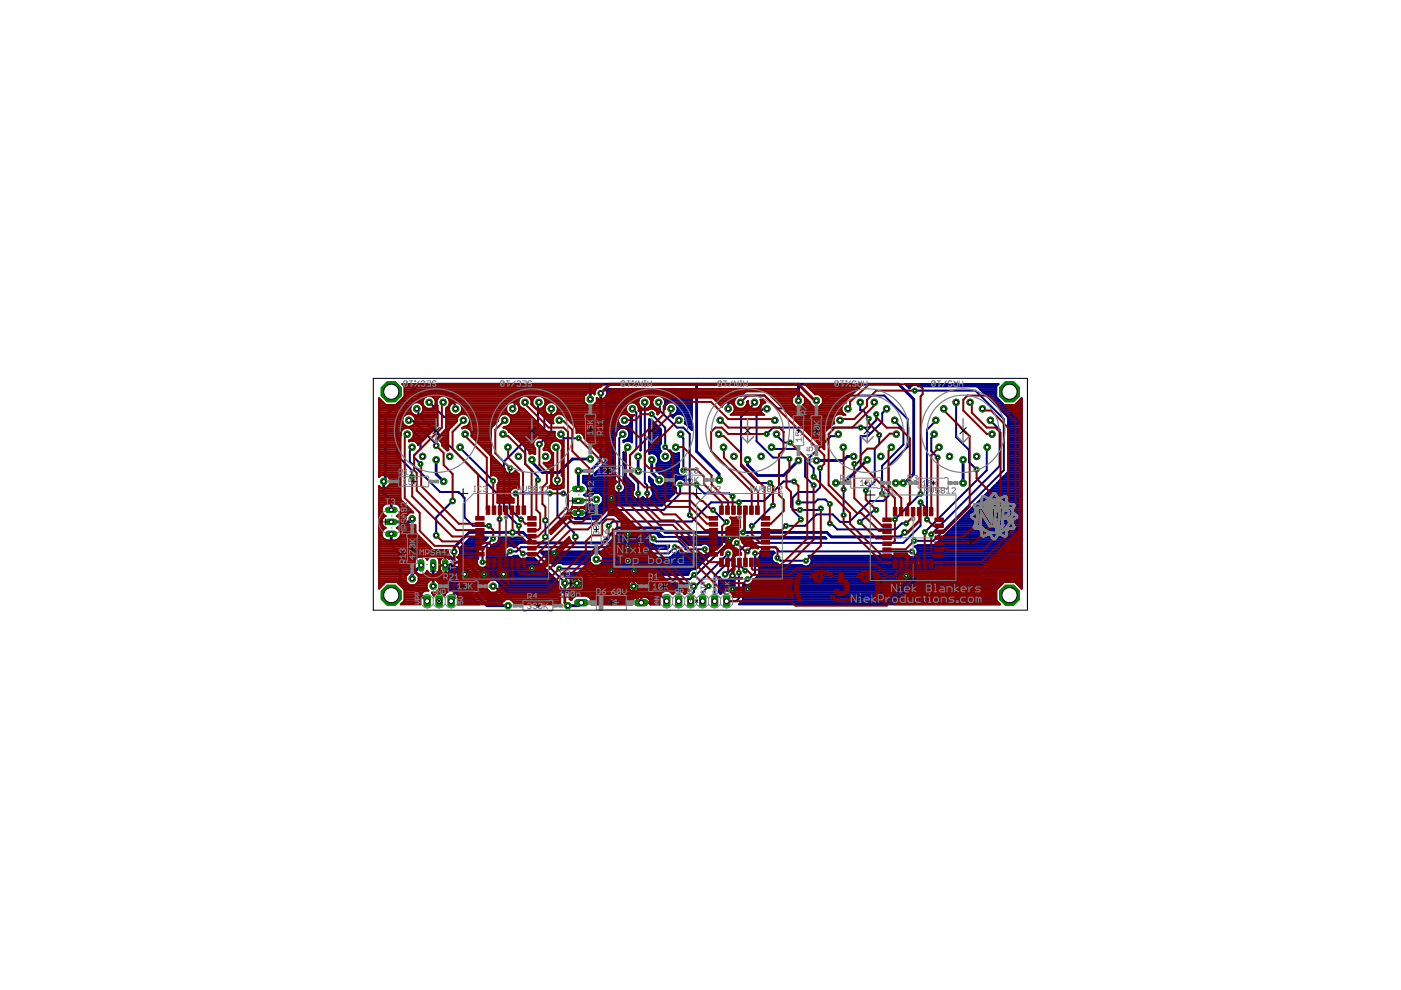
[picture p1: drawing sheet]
<svg xmlns="http://www.w3.org/2000/svg" width="297mm" height="210mm" viewBox="0 0 297 210" stroke-linecap="round" stroke-linejoin="round" font-family="sans-serif">
<path d="M186 127.5h1.5M186.7 126.7v1.5" fill="none" stroke="#000" stroke-width=".21"/>
<g fill="none" stroke="#000080" stroke-width=".42">
<path d="M86.7 89.1h.7l5.1 5.1v.3M87.4 94.8l-.1 .4-.4 .4v2.3l6.4 6.4h3.9l1.3 1.3v4.1l1.8 1.8h3.4M88.4 86.7l.3 .3v.9l17.2 17.3v4.9M91 85.3l3.1 3.1h2.8l1.3-1.4v-.9l-3.2-3.1h-6.3l-4.5 4.5v9l3.1 3.2v1.4M96.6 86.7l-.2-.1v-.9l-1.8-1.8h-5.4l-4.1 4v1.8l.9 1h.9l2.3 2.2v2.3l-1.4 1.3v.5l1.4 1.4M97.6 94.8l7 7.2M108.2 99.3l-.2 .1v8.4l2.4 2.3M108.7 86.7l.4-.1v-1.4l1.3-1.3h4.6l.9 .9v.9l-.5 .4v4.6l-4 4v3.7l2.6 2.6v.8M114.3 85.3l-.2 .4v5l-7.3 7.2v10.4l3.2 3.2M116.9 86.7v5l-2.5 2.5M118.9 92.1l.2 .4 .4 .4h3.2M126.7 99.8h3.7"/>
<path d="M127 99.4h3.4M127.4 99.1h3M127.8 98.7h2.6M128.2 98.3h2.2M128.4 97.9h2M128.4 93.4h2M128.4 97.6h2M128.4 97.2h2M128.4 96.8h2M128.4 96.4h2M128.4 96.1h2M128.4 95.7h2"/>
<path d="M128.4 95.3h2M128.4 94.9h2M128.4 94.6h2M128.4 94.2h2M128.4 93.8h2M128.4 93.1h2M128.4 92.7h2M128.4 92.3h2.2M128.4 91.9h2.3M128.4 91.6h2.3M128.4 91.2h2.5M128.4 90.8h3"/>
<path d="M128.4 90.4h3.6M128.4 90.1h3M128.4 89.7h2.7M128.4 89.3h2.6M128.4 88.9h2.6M128.4 88.6h2.7M128.4 88.2h3M128.4 87.8h3.5M128.4 87.5h4.5M128.4 87.1h4.4M128.4 86.7h4.3M128.4 86.3h4.3"/>
<path d="M128.4 86h4.5M128.4 85.6h4.8M128.4 85.2h6.9M128.4 84.8h7M128.4 84.5h7.2M128.4 82.6h18.3M128.5 84.1h7.5M128.6 83h18.1M128.7 83.7h18M128.7 83.3h18M132 92.1l-.7 .8v10.4M132.2 99.8h.5"/>
<path d="M132.2 99.4h.5M132.2 99.1h.5M132.2 98.7h.5M132.2 98.3h.5M132.2 97.9h.5M132.2 97.6h.5M132.2 97.2h.5M132.2 96.8h.5M132.2 96.4h.5M132.2 96.1h.3M132.3 93.4a1.4 1.4 0 0 0 1.1-1.6 1.4 1.4 0 0 0-1.6-1.1 1.4 1.4 0 0 0-1.1 1.6l-.3 .5v9.7l-.3 .6v.5M132.7 90.8h1.3"/>
<path d="M132.8 90.4h1.2M132.9 87.8h.4M132.9 87.5l.4 .3 .7 .3v5.7l-.7-.3M133 93.1h1M133.1 91.2h.9M133.3 92.7h.7M133.3 91.6h.7M133.4 90.1h.6M133.4 92.3h.6M133.4 91.9h.6M133.4 88.2h.6M133.6 89.7h.4"/>
<path d="M133.7 88.6h.3M133.8 89.3h.2M133.8 88.9h.2M134 93.4h-1.8v.4l.6-.3M134.1 86.7l.8 .8v7.7l-1.3 1.3v4.1l1.7 1.8M134.9 85.6h.4M135.3 86h.2M135.3 99.8v.1M135.3 85.6a1.4 1.4 0 0 1 1.4-1.7 1.4 1.4 0 0 1 1.4 1.7M135.3 85.6l.5 .8v9.1v-.1M135.4 86.3h.4M135.4 86.7a1.39 1.39 0 0 0-1.7-1.4 1.39 1.39 0 0 0-.8 2.2"/>
<path d="M135.4 86.7l.4 .6M135.4 86.7h.4M135.7 87.1h.1M135.8 93.4h.1M135.8 95.3h.1M135.8 94.9h.1M135.8 94.6h.1M135.8 94.2h.1M135.8 93.8h.1M135.8 93.1h.1M135.8 92.7h.1M135.8 92.3h.1"/>
<path d="M135.8 91.9h.1M135.8 91.6h.1M135.8 91.2h.1M135.8 90.8h.1M135.8 90.4h.1M135.8 90.1h.1M135.8 89.7h.1M135.8 89.3h.1M135.8 88.9h.1M135.8 88.6h.1M135.8 88.2h.1M135.8 87.8h.1"/>
<path d="M135.8 87.5h.1M136.7 85.3v17.1l.5 .5v1.7M137.4 84.1h1.6M137.6 86.3v.4M137.6 93.4h2.5M137.6 96.1h2.3M137.6 95.7h2.6M137.6 95.3h2.3M137.6 94.9h2.2M137.6 94.6h2.2M137.6 94.2h2.4M137.6 93.8h2.5"/>
<path d="M137.6 93.1h2.5M137.6 92.7h2.5M137.6 92.3h2.5M137.6 91.9h2.5M137.6 91.6h2.5M137.6 91.2h2.5M137.6 90.8h2.3M137.6 90.4h1.9M137.6 90.1h1.5M137.6 89.7h1.2M137.6 89.3h.8M137.6 88.9h.2"/>
<path d="M137.6 86.7h.1M137.6 86.3h1.1M137.8 84.5h.8M137.9 86h.5M138 84.8h.4M138.1 85.6l-.5 .7M138.1 85.6h.2M138.1 85.2h.2M138.2 87.8l2.8 2.9v4.1M138.3 85.6a1.4 1.4 0 0 1 1.4-1.7 1.4 1.4 0 0 1 1.3 1.7M138.3 85.6l.2 .5 .5 .4v.4a1.1 1.1 0 0 0-1.4-.2M138.6 86.7h.4"/>
<path d="M139.1 96.4h.6M139.2 99.4h4.5M139.2 99.1h4.6M139.2 98.7h4.8M139.2 99.8h4.5M139.3 98.3h4.7M139.4 96.8h.3M139.5 97.9h.8M139.5 97.2h.2M139.6 97.6h.3M139.7 85.3l.2 .4v1.3l3.6 3.7h1.4l1.3 1.3v17.2M139.8 94.6l.3-.6v-3l-2-2-.5-.1v7.3a1.38 1.38 0 0 1 1.7 .5 1.38 1.38 0 0 1-.1 1.7v1.4l.6 .6h.5l.8 .8v1.1l-.8 .8"/>
<path d="M139.8 94.6v.4l.4 .7M139.9 97.6l.4 .3M140.2 95.7a1.38 1.38 0 0 0-.3 1.9M140.3 97.9l.5 .2h.5l.5-.2M140.3 84.1h6.4M140.8 84.5h5.9M140.8 86.3h.1M140.8 86.7h.1M140.9 86h.2M140.9 84.8h5.8M141 85.6a1.1 1.1 0 0 0-.1 1.2 1.39 1.39 0 0 1 1.8-1.5 1.39 1.39 0 0 1 .7 2.2M141 85.6h.4"/>
<path d="M141 85.2h5.7M141.9 97.9h2.1M141.9 95.7a1.38 1.38 0 0 1 .3 1.9M141.9 95.7l.1-.2a1.34 1.34 0 0 0 2 .5v2.9a1.22 1.22 0 0 0 .6 2M141.9 95.7h.3M142.2 97.6l-.4 .3M142.2 97.6h1.8M142.2 96.1h.5M142.3 88.2h.6M142.4 97.2h1.6M142.4 96.4h1.6M142.4 96.8h1.6"/>
<path d="M143.1 87.8h.4M143.1 85.6h3.6M143.4 87.5l-.3 .3-.9 .3 .5 .5a1.38 1.38 0 0 1 1.9-.7 1.38 1.38 0 0 1 .6 1.9l1.5 1.4v-8.7h-18.4a1.24 1.24 0 0 1 .1 1.7v13.7l-.2 .3-2.5 2.5-.3 .2h-1.8v1.4a1.39 1.39 0 0 1 1.1 1.6M143.4 87.5h3.3M143.5 86h3.2M143.6 87.1h3.1M143.6 86.3h3.1M143.7 86.7h3M143.9 96.1h.1M144.3 92.1l.1 .4 .5 .4v6.8M144.4 87.8h2.3M145 88.2h1.7"/>
<path d="M145.2 89.7h1.5M145.2 88.6h1.5M145.3 89.3h1.4M145.3 88.9h1.4M145.6 90.1h1.1M145.9 90.4h.8M146.3 90.8h.4M154.4 86.7v-1l1.8-1.8h5.9l2.7 2.7h8.6l2.7-2.7h11.4l4.9 5v5.8l-4 4.1v6.4l-1.1 1h-2.8l-4.4 4.5h-1.9l-1.6-1.6h-3.5l-2.4 2.4h-4.1M160 85.3l-.2 .4-2.7 2.7v10.4l3.6 3.6h2.6M162.6 86.7h-.7l-1.5 1.4v5.4l3.5 3.5h3.2l.3 .3M163.6 94.8l.3 .4h5l1.8 1.8v4.1l1.8 1.8M164.6 92.1l.2 .4 1.4 1.3h1.3"/>
<path d="M173.9 99.3v4l-1 1h-3.6l-1.3 1.3v2.5l1.8 1.8v.2M177.7 92.1l-.2 .4h-1.4l-4.5 4.5v1.4l.9 .9v1.8M182.4 85.3v1.7h.6l1.2 1.8M185.8 87.8v1.3l-1.6 1.6h-20.3l-1.4 1.3M186.4 92.3v1.9l-.9 .9v7l-1.9 1.9M188 86.7l-1 .9v1.8l-3 3.1h-1.5v5l-.9 .9h-.5M189.7 89.1l1.8 2v3.2l-4.5 4.5v5.9M192 81.5h19.7M192.3 81.8h.9M192.7 82.2h.2M194 82.8h12.8l6 6.1v10.8l-14.9 15h-4.1M194.7 81.8h16.6"/>
<path d="M198.1 92.1l-.2 .4-.5 .4v2.7l1.4 1.4M198.4 89.1l-1.9 2v19M202.7 85.3v7.4l2.8 2.7v2.6l1.6 1.5M207.5 82.2h3.7M207.9 82.6h3.3M208.2 83h3M208.6 83.3h2.6M209 83.7h2.2M209.3 94.8l-.1 4.9-13.1 13.1M209.4 84.1h1.8M209.7 84.5h1.8M210 89.1l1.9 2v7.7l-14.5 14.5"/>
<path d="M210.1 84.8h1.7M210.5 85.2h1.7M210.8 85.6h1.8M211.2 86h5.4M211.6 86.3h5M212 86.7h4.6M212.3 87.1h4.3M212.7 87.5h3.9M213.1 87.8h3.5M213.5 88.2h3.1M213.7 88.6h2.9M213.7 93.4h2.9"/>
<path d="M213.7 99.8h2.9M213.7 99.4h2.9M213.7 99.1h2.9M213.7 98.7h2.9M213.7 98.3h2.9M213.7 97.9h2.9M213.7 97.6h2.9M213.7 97.2h2.9M213.7 96.8h2.9M213.7 96.4h2.9M213.7 96.1h2.9M213.7 95.7h2.9"/>
<path d="M213.7 95.3h2.9M213.7 94.9h2.9M213.7 94.6h2.9M213.7 94.2h2.9M213.7 93.8h2.9M213.7 93.1h2.9M213.7 92.7h2.9M213.7 92.3h2.9M213.7 91.9h2.9M213.7 91.6h2.9M213.7 91.2h2.9M213.7 90.8h2.9"/>
<path d="M213.7 90.4h2.9M213.7 90.1h2.9M213.7 89.7h2.9M213.7 89.3h2.9M213.7 88.9h2.9M215.5 85.6h1.1M215.9 85.2h.7M216.2 84.8h.4M93.2 119.6h.1M93.2 119.3h.1M93.3 119.8h2.2M94.4 119.8v1.8"/>
<path d="M95.5 119.6h.1M96 106.2l-3.5 3.5v3.8M96.9 118.1l2.1 .1 .4 .2 2.5 2.5 .1 .3v4.6l1.7 1.6h3.1l-1.9-1.7h-.9l-.8-.8v-1.2M96.9 118.2h4.5M97.4 117.8h4M97.5 116.3h3.9M97.5 117.4h3.9M97.6 116.6h3.8M97.6 117h3.8M97.9 115.9h3.7M98.2 115.5h3.8M98.6 115.1h3.7"/>
<path d="M99 114.8h3.7M99.4 114.4h3.7M99.5 118.5h1.8M99.7 114h3.7M99.9 118.9h1.2M100.3 119.3h.8M100.7 119.6h.5M101.4 116.3l.1-.3 1.9-1.9v-.2h-3.5l-2.5 2.4a1.28 1.28 0 0 1-.5 1.8M101.4 116.3v2.1a1.22 1.22 0 0 0 .6 2M103.2 118.2h6.8M103.2 117.8h4.1M103.2 117.4h3.9"/>
<path d="M103.2 117h3.8M103.3 118.5h7.2M103.4 116.6h3.6M103.4 119.6h11.2M103.5 118.9h10.4M103.5 119.3h10.7M103.8 116.3h3.3M104.1 115.9h3.4M104.6 114.2l-2.3 2.3v2.7M105.3 115.1h4.9M105.6 114.8h5.8M105.8 114.4h5.2"/>
<path d="M105.8 114h2.2M107.5 115.9a1.24 1.24 0 0 0-.5 1.3 1.24 1.24 0 0 0 .9 .9M107.5 115.9l.4-.2 1 .2M108.4 118.1a1.6 1.6 0 0 1 1.4-.3 1.2 1.2 0 0 0 1.9 .5h1.5l5.2 5.1v.8l.8 .8h1.1l.8-.8v-1.1l-.8-.8M108.9 115.9l.3 .1 1.1-.9h1.4l-1.2-1.2h-1a1.24 1.24 0 0 1-1.7 0h-2.1a1.19 1.19 0 0 1-1.1 1.5l-1.4 1.4v1.6a1.21 1.21 0 0 1-.7 2M108.9 115.9h.4M109.3 114h1.3M109.3 104.6h7.3M109.7 115.5h-5.2M110.9 117.4h2.7l6.2 6.3M111.3 118.5h2.2M114.6 117h13.8"/>
<path d="M114.9 117.4h10.8M115.3 117.8h10M115.6 110.3v3.5M115.7 118.2h9.4M116 118.5h9.1M116.4 118.9h8.7M116.8 119.3h8.4M117.2 119.6h.6M118.2 101.8v7.6l3.5 3.5v.9h.3M121.3 107.7h.4M121.7 107.7h1.8M121.8 109.9h.1"/>
<path d="M121.9 109.9h5M122.6 107.6v2.3M122.6 108.8h5.4M122.6 109.5h.1M122.6 109.2h.1M122.6 108.4h.1M122.6 108h.1M123.5 107.7h5.6M123.5 107.7l.6 .3M123.6 100.9h6.8M123.6 102h6.8M123.6 101.7h6.8"/>
<path d="M123.6 101.3h6.8M123.8 102.4h6.6M124 105.1h1.4M124.1 109.5h3.1M124.1 108a1.12 1.12 0 0 1-.7 1.9M124.1 108h4.6M124.1 107.3h5.5M124.2 104.7h1.5M124.3 109.2h3.3M124.3 102.8h5.9M124.4 108.4h4M124.4 107l-.3 .4-.6 .2h-1.8l-.4-.2v.4l.4-.1"/>
<path d="M124.5 107h-.1M124.5 104.3h6M124.5 103.2h5.6M124.7 103.9l-.3 .6-.6 .4 .3 .3h1.2l.6-.7h1.1l.8 .8v1.2l-.8 .8h-1.1l-.3-.3h-1.1M124.7 103.9h5.5M124.7 103.5h5.4M125.9 100.5h4.5M126.3 100.2h4.1M126.4 105.9l-.1 .1h-3.6l-.1 .2M127.1 104.7h7M127.2 117.4h1.5M127.3 119.6h21.2"/>
<path d="M127.3 106.9h13.3M127.5 105.1h6.7M127.6 117.8h1.5M127.7 119.3h21.2M127.7 106.5h13.3M127.8 118.2h1.8M127.8 118.9h21.5M127.8 118.5h21.9M127.8 106.2h13.6M127.8 105.8h7.2M127.8 105.4h6.6M129.1 115.1h8.7"/>
<path d="M129.4 115.5h9.2M129.5 114.8h8M129.6 105.6l-3.2 3.2M129.8 115.9h12.1M129.8 114.4h7.6M130.1 103.6a1.24 1.24 0 0 0 1.2 1 1.24 1.24 0 0 0 1.2-1M130.2 116.3h11.3M130.2 114h7.2M130.6 113.6h6.9M131 113.3h6.8M132 104.3h2.2M132.2 100.9h.5"/>
<path d="M132.2 102.4h1.9M132.2 102h1.5M132.2 101.7h1.1M132.2 101.3h.7M132.2 100.5h.5M132.2 100.2h.5M132.4 103.9h1.9M132.4 102.8h2M132.5 103.6v-.5l-.3-.6v-6.6l.5 .3v4.6l.1 .3 1.6 1.7-.1 1.1M132.5 103.2h1.9M132.5 103.5h1.9M133.1 118.9v.9l1.3 1.3"/>
<path d="M133.4 112.9l-.3 .3v2.9M134.3 103.9a1.22 1.22 0 0 0 .3 1.7 1.22 1.22 0 0 0 1.7-.2 1.22 1.22 0 0 0 1.6 .2 1.22 1.22 0 0 0 .3-1.7M135.3 102.4v2.2M135.3 102.4h.1M135.7 105.8h1.2M136.2 105.4h.1M137.6 105.8h4.2M137.6 102h.8M137.6 101.7h.6M137.6 101.3h.3M138 102.4l-.4-.3v-1l.8 .7v.5l.8 .8M138 102.4l.2 1.5"/>
<path d="M138 102.4h.5M138.1 103.2h5M138.1 105.4h4M138.1 103.5h5.2M138.1 102.8h.8M138.2 103.9h5.1M138.4 105.1h4.1M138.4 104.3h4.9M138.4 104.7h4.5M138.6 114.2l.5 .6h4.8l1.4 1.4v.3h4.1M138.6 115.5l-.1-.1a1.21 1.21 0 0 1-.9-2 1.21 1.21 0 0 1 2.1 .5h17.1a1.13 1.13 0 0 0 1.4 0h16.7l.3 .3h-16.9l-.9 .7a1.23 1.23 0 0 0-1.2-1 1.23 1.23 0 0 0-1.2 .9l-1.8 .2-5.7 5.7a1.31 1.31 0 0 0-1.6 1.2h-19.2l-2.2-2.1-.3-.2M139.1 112.9l1 .9"/>
<path d="M139.3 113.3h.7M139.6 100.2h4.2M139.6 113.6h.8M140.5 100.5h3.5M140.7 102.8h2.3M140.8 113.9l-1.1-1h-8.4l-2.3 2.3 1.3 1.2h11.1l.5-.4v-.3h-2.9l-.4-.2M140.8 100.9h4.5M141 102.4h2M141.1 102h2.1M141.1 101.7h2.5M141.1 101.3h4.2M142.1 118.2h7.9"/>
<path d="M142.6 117.8h7.8M143 117.4h5.6M143.1 116l-1.3 1.3h-11.9l-1.3-1.3h-18.2l-.9 .9h-1.3M143.2 102a1.16 1.16 0 0 0 .1 1.5v.7l-3 3h-10.5l-.4 .2-2.7 2.7h-4.7l-.2-.2M143.2 102a1.21 1.21 0 0 1 2 0M143.8 117h.8M144.1 113.9l1.9 1.7M144.1 116.6h.3M144.2 102.7v1.9l-3.5 3.5h-10.8l-2.8 2.9h-5.4l-1.3-1.3v-4.4l-.6-.7h-.4M144.4 116.6l-.2-.2a1.14 1.14 0 0 1-1.1 .8l-.8 .9-.4 .1h-12.1l-.4-.1-1.2-1.2h-13.8l3.1 3.1a1.19 1.19 0 0 1 1.9-.4h6.2M144.4 114h11.3M144.5 113.8l.3 .4h9.9"/>
<path d="M144.8 114.4h10.4M144.8 101.7h.5M145.1 100.9l.2-.1v1.5l-.1-.3M145.2 114.8h9.8M145.2 102h.1M145.5 115.1h7.5M145.9 115.5h2.8M147.7 102.7v.3l1.6 1.6h5.4l.6 .7M148.6 115.6a1.22 1.22 0 0 1 1.7 0 1.22 1.22 0 0 1 0 1.7 1.22 1.22 0 0 1-1.7 .1h-3.4l-.4-.2-.4-.6M150.2 115.5h2.5M150.2 117.4h.6M150.5 115.9h1.8"/>
<path d="M150.5 117h.7M150.6 116.6h.9M150.6 116.3h1.3M151.2 108.1l2.5 2.6h.4M154.4 117.4l-7.2 7.2M156.2 115.1l-.6 .6h-1.9l-6.1 6.2h-.4l-1 .9h-19.9l-2.3-2.3h-5.4M156.8 114h.4M157.2 114.4h.7M157.4 114.8h.1M157.9 114h17.1M158.5 116.9l.9-.9h5l.9 .9h28.1M160.1 117.3v4.1l-1.4 1.4h-.2"/>
<path d="M161 119.6h3.9M161 118.2h2.6M161 119.3h3.1M161 118.9h2.8M161 118.5h2.6M161.2 117.8h2.5M161.3 117h2.8M161.3 117.4h2.7M163.6 118.5a1.12 1.12 0 0 1 .7-1.3l-.3-.3h-2.8a1.08 1.08 0 0 1-.2 1.2v3.5l-.2 .4-1.2 1.2a1.21 1.21 0 0 1-2 .4v3.5l-.2 .3-.7 .7h55.3l-.8-.7v-2.4l1.7-1.6M163.9 107.2l-4.3 4.3h-.2M164.8 118.3l.7 .6h5.4M168.3 102.1h-2.2l-4.1 4.1h-5l-.3 .3h-5.9l-4.1 4.1h-16.8l-.9 .9"/>
<path d="M169.3 106.5h3.5l.6-.6h1.6l.9 .9M171.8 118.2h44.8M171.8 119.6h44.8M172 119.3h44.6M172 118.5h44.6M172.1 118.9h44.5M174 107.8l-.3 .3h-4.1M175.9 111h.4l1.2 1.2h12.4l1.3-1.2h.9M178.9 103.8v5.4M185.8 108.1h-.3l-3.2 2.6M193.1 118.1l-.5-.3h-21.2a1.21 1.21 0 0 1 .5 1.8 1.21 1.21 0 0 1-1.8 .2h-4.8l-.5-.3a1.11 1.11 0 0 1-1.2-1M194 115.9a1.24 1.24 0 0 1 .6 1.3 1.24 1.24 0 0 1-1 .9"/>
<path d="M194 115.9h22.6M194.1 115.9l.5-.3h3.5l.3-.2 15.2-15.2 .1-.3v-11.2l-.1-.4-6.3-6.2-.3-.2h-12.2a1.2 1.2 0 0 0-2 .4l-.9-.9h19.8l-.5 .5v2.3l1.7 1.7h2.3l1.4-1.4v40.3l-1.4-1.4M194.2 117.8h22.4M194.4 116.3h22.2M194.5 117.4h22.1M194.5 116.6h22.1M194.6 117h22M195.2 106.5v5l-3.7 3.6h-33l-7 7v5.4M195.2 104.7l-5.5 5.4M198.2 115.5h18.4M198.7 115.1h17.9M199.1 114.8h17.5"/>
<path d="M199.4 114.4h17.2M199.8 114h16.8M200.2 113.6h16.4M200.6 113.3h16M200.9 112.9h15.7M201.3 112.5h15.3M201.7 112.2h14.9M202.1 111.8h14.5M202.4 111.4h14.2M202.8 111h13.8M203.2 110.7h13.4M203.5 110.3h13.1"/>
<path d="M203.9 109.9h12.7M204.3 109.5h12.3M204.7 109.2h11.9M205 108.8h11.6M205.4 108.4h11.2M205.8 108h10.8M206.2 107.7h10.4M206.5 107.3h10.1M206.9 106.9h9.7M207.3 106.5h9.3M207.7 106.2h8.9M208 105.8h8.6"/>
<path d="M208.4 105.4h8.2M208.8 105.1h7.8M209.2 104.7h7.4M209.5 104.3h7.1M209.9 103.9h6.7M210.3 103.5h6.3M210.7 103.2h5.9M211 102.8h5.6M211.4 102.4h5.2M211.8 102h4.8M212.2 101.7h4.4M212.5 101.3h4.1"/>
<path d="M212.9 100.9h3.7M213.3 100.5h3.3M213.6 100.2h3M91.9 126h.2M92 126.2v.1M92.4 125.6h.1M92.8 125.2h7.2M92.8 122.3h7.2M92.8 123h7.2M92.8 122.6h7.2M92.8 121.9h7.2M92.8 121.5h1.1"/>
<path d="M92.9 123.4h7.1M93 125.5h.1M93 125.5l-.7 .3-.3 .4M93 125.5v1.9l.2-1.9a1.18 1.18 0 0 1 1 .7M93 125.6h.2M93 127.1h.2M93 126.7h.2M93 126.4h.2M93 126h.2M93 121.1h.5M93.2 124.9h6.8M93.2 124.9l-.8 .8h-.8l.4 .6"/>
<path d="M93.2 120.4h.1M93.2 123.7v1.2M93.2 124.5h6.8M93.2 124.1h6.8M93.2 123.8h6.8M93.2 120.8h.1M93.2 120h.1M93.7 125.6h1M94.1 126h.3M94.2 126.2l.1 .1M94.4 120.4h.1M94.4 121.5h.1"/>
<path d="M94.4 121.1h.1M94.4 120.8h.1M94.4 120h.1M94.9 121.5h4.8M95.3 121.1h4M95.4 125.2l-.6 .3-.5 .8M95.5 120.8h3.4M95.5 120.4h3.1M95.5 120h.5M96.6 125.6h3.4M96.9 126h3.1M97.1 126.4h2.9"/>
<path d="M97.1 127.9h4.2M97.1 127.5h3.8M97.1 127.1h3.4M97.1 126.7h3.1M100 121.9v4.5l.2 .4 1.4 1.3h-4.5v-1.7l-.6-.9-.6-.3M100 121.9l-1.6-1.7h-2l-.9-.7v1.1a1.13 1.13 0 0 1-1.1 1 1.13 1.13 0 0 1-1.1-1l-.1-1.6v1.8l-.4 .6v2l.4 .3M101 120h.4M101.4 120.4h14M101.8 120.8h13.9M102 121.1h14.1M102 125.2h1.6M102 122.3h15.2"/>
<path d="M102 125.6h1.9M102 123.4h1.5M102 124.9h1.2M102 124.5h1.2M102 124.1h1.2M102 123.8h1.2M102 123h1.9M102 122.6h15.6M102 121.9h14.9M102 121.5h14.5M102.3 126h3M102.6 126.4h3"/>
<path d="M103 126.7h3M103.2 123.7l.8-.8h1.1l.8 .8M103.2 120h11.8M103.4 127.1h3M104.5 124.3h.4l2.2 2.2h13.6l.6-.6h18.5l1.6 1.6M105.2 123h12.8M105.5 123.4h12.8M105.9 123.8h12.5M106 124.1h12.4M106.3 124.5h12.4M106.7 124.9h12.4M107.1 125.2h13.6"/>
<path d="M119.3 121.6l4.4-.1 2.1 2.1 .3 .1h7.3l-.2 .1v1l.3 .2h-12.3l-.8 .6h-13l-1.5-1.5v-.4M119.3 121.6h-.2l.7 .7M119.3 121.5h4.4M119.4 121.9h4.7M119.8 122.3h4.7M120.5 124.9h12.9M120.6 125.4h.1M120.7 122.6h1.1M120.9 124.5h.7M121.1 123h.3M121.1 123.4h.1M121.1 124.1h.1"/>
<path d="M121.1 123.8h.1M121.2 123.7h2.2M121.2 124.1v-.9l.6-.6h1l.6 .6v.9M121.2 124.1l.6 .7h1l.6-.7M122.3 122.6v2.2M122.3 123.4h.1M122.3 124.5h.1M122.3 124.1h.1M122.3 123.8h.1M122.3 123h.1M122.3 122.6h.1M122.9 122.6h1.9"/>
<path d="M123 124.5h10.2M123.2 123h2M123.4 123.4h2.2M123.4 124.1h9.8M123.4 123.8h9.9M124.8 120h23.4M125.2 120.4h22.6M125.3 127.1h8.9M125.5 127.5h8.5M125.5 120.8h21.2M125.9 121.1h20.3M126.3 121.5h19.7"/>
<path d="M126.7 121.9h19.2M133.2 124.3h2.3M134 127.5l.5-.7h-9.4a1.38 1.38 0 0 1 .4 1.3h8.5v-.3M134 127.5v.2l1.9 .1-10.4 .1M134.4 124.3h.1M135.4 124.9h10.3M135.4 123.8h10.3M135.5 124.5h10.2M135.5 124.1h10.2M137.8 127.1h1.9M137.9 127.5v.2l-1.9 .1 3.9 .1M137.9 127.5l-.5-.7h2l.5 .5v.8h-2v-.3"/>
<path d="M137.9 127.5h2M140.4 125.2h5.7M141.6 125.2l.6 .3 .4 .4 .5-.4 .5-.3M142.3 125.6h.6M144.2 125.2l.5 .3 .5 .4 .4-.4 .5-.2M144.9 125.6h.5M145.7 124.9v-1.2h-10.3l.1 .1v1l-.2 .2h4.7l.6 .4 .5-.2M145.7 124.9l.4 .3M146.1 125.2v.1M147.1 124.3l.1 .3M147.2 124.6v.9l-.8 .7M150.2 124.3l-1.2 1.3v1.9"/>
<path d="M152.4 125.2h3.3M152.4 123.4h3.3M152.4 124.9h3.3M152.4 124.5h3.3M152.4 124.1h3.3M152.4 123.8h3.3M152.4 123h.9M152.4 122.6h.4M152.5 125.6h.6M154.1 123h1.6M154.7 122.6h1M154.9 122.3h.8"/>
<path d="M155 125.6h.7M155.2 121.9h.3M155.3 122.1v2.8M155.3 126h.4M155.5 126.4h.2M155.7 122.3l-.3-.6-.4 .4a1.3 1.3 0 0 1-1.2 1 1.3 1.3 0 0 1-1.3-.8l-.1 .1v3.1l.4 .4 .4-.4 .6-.3M155.7 122.3v4.2l-.2 .1a1.47 1.47 0 0 0-1.2-1.4M156.7 121.5v5.4l-.6 .6h-2M157 127.9h54.7M157.3 127.5h54.1M157.5 127.1h53.7M157.6 125.2h53.6"/>
<path d="M157.6 125.6h53.6M157.6 126.7h53.6M157.6 126.4h53.6M157.6 126h53.6M157.6 124.9h53.8M157.6 124.5h54.2M157.6 124.1h54.5M157.6 123.8h.1M158 121l-.9-.9h-1.4l-1.6 1.7h-.4M159.2 123.8h53.3M159.6 123.4h57M159.8 123h56.8"/>
<path d="M160.2 122.6h56.4M160.5 122.3h56.1M160.9 121.9h55.7M161 120.4h55.6M161 121.5h55.6M161 121.1h55.6M161 120.8h55.6M161 120h9.4M171.3 120h45.3M192.1 122.1l-2.2 2.2h-31.4v.6M215.6 123.8h1M215.9 124.1h.7"/>
<path d="M216.3 124.5h.3"/>
<circle cx="132.4" cy="89.1" r="1.4"/>
<circle cx="126.4" cy="118.6" r="1.48"/>
</g>
<g fill="none" stroke="#000080" stroke-width=".61">
<path d="M92.5 97.5v3l1.6 1.6M125.2 97.3h-3.9l-2.8 2.9h-3.5l-2.2-2.2v-.5M125.2 81.5v3.1M127.4 83.4v14.2l-2.2 2.3h-2.6v3.8M135.3 96.8v3M138.2 97.5v2.7l1.6 1.6M147.7 81.5v14.2l4.8 4.8v1.3M158.5 97.5v1.1l2.2 2.2h5.4l3.2-3.2M169.3 81.5v3.5M181 96.8h-1.3l-.9 .8h-5.7M183.9 97.5l-4.9 4.9h-1.8M204.2 97.5v4.9"/>
<path d="M83 113.2v2.5l2.2 2.3h10.1l1.3 1.2h2.2l2.2 2.2v4.8l2.3 2.2h4.4M84.9 117.6v6.1l.6 .6h1.9l3.2 3.2M87.4 110l-.6 .7h-3.8M89.3 119.8l-1.9 2v.9M91.8 119.8v4.5M117.5 117.3h5.4l3.2 3.2h2.9l.6 .6M189.9 102.4h1.9l1.9-1.9v-15.9l-3.2-3.1h-101.8l-7 6.6v13.7l-.3 .3v2.5l1.6 1.6v1.9M191.8 112.9l-.9 .9h-14.6l-1-.9h-34.3l-.9-1h-9.2l-3.2 3.2h-14.6l-2.2-2.2h-11.4l-3.2 3.2v.9M98.5 121.8h-2.2l-1.9-2v4.5l-1.3 1.3M112.8 120.5l-1.3 1.3h-8.9M123.3 127.8l-.7 .6h-2.2"/>
</g>
<circle cx="204.2" cy="97.5" r=".68" fill="#008000" stroke="#008000" stroke-width=".21"/>
<circle cx="204.2" cy="97.5" r=".42" fill="#fff" stroke="#000" stroke-width=".21"/>
<circle cx="207.1" cy="96.8" r=".68" fill="#008000" stroke="#008000" stroke-width=".21"/>
<circle cx="207.1" cy="96.8" r=".42" fill="#fff" stroke="#000" stroke-width=".21"/>
<circle cx="209.3" cy="94.8" r=".68" fill="#008000" stroke="#008000" stroke-width=".21"/>
<circle cx="209.3" cy="94.8" r=".42" fill="#fff" stroke="#000" stroke-width=".21"/>
<circle cx="210.3" cy="92.1" r=".68" fill="#008000" stroke="#008000" stroke-width=".21"/>
<circle cx="210.3" cy="92.1" r=".42" fill="#fff" stroke="#000" stroke-width=".21"/>
<circle cx="210" cy="89.1" r=".68" fill="#008000" stroke="#008000" stroke-width=".21"/>
<circle cx="210" cy="89.1" r=".42" fill="#fff" stroke="#000" stroke-width=".21"/>
<circle cx="208.3" cy="86.7" r=".68" fill="#008000" stroke="#008000" stroke-width=".21"/>
<circle cx="208.3" cy="86.7" r=".42" fill="#fff" stroke="#000" stroke-width=".21"/>
<circle cx="205.7" cy="85.3" r=".68" fill="#008000" stroke="#008000" stroke-width=".21"/>
<circle cx="205.7" cy="85.3" r=".42" fill="#fff" stroke="#000" stroke-width=".21"/>
<circle cx="202.7" cy="85.3" r=".68" fill="#008000" stroke="#008000" stroke-width=".21"/>
<circle cx="202.7" cy="85.3" r=".42" fill="#fff" stroke="#000" stroke-width=".21"/>
<circle cx="200.1" cy="86.7" r=".68" fill="#008000" stroke="#008000" stroke-width=".21"/>
<circle cx="200.1" cy="86.7" r=".42" fill="#fff" stroke="#000" stroke-width=".21"/>
<circle cx="198.4" cy="89.1" r=".68" fill="#008000" stroke="#008000" stroke-width=".21"/>
<circle cx="198.4" cy="89.1" r=".42" fill="#fff" stroke="#000" stroke-width=".21"/>
<circle cx="198.1" cy="92.1" r=".68" fill="#008000" stroke="#008000" stroke-width=".21"/>
<circle cx="198.1" cy="92.1" r=".42" fill="#fff" stroke="#000" stroke-width=".21"/>
<circle cx="199.1" cy="94.8" r=".68" fill="#008000" stroke="#008000" stroke-width=".21"/>
<circle cx="199.1" cy="94.8" r=".42" fill="#fff" stroke="#000" stroke-width=".21"/>
<circle cx="201.3" cy="96.8" r=".68" fill="#008000" stroke="#008000" stroke-width=".21"/>
<circle cx="201.3" cy="96.8" r=".42" fill="#fff" stroke="#000" stroke-width=".21"/>
<circle cx="134.4" cy="124.3" r=".71" fill="#008000" stroke="#008000" stroke-width=".21"/>
<circle cx="134.4" cy="124.3" r=".4" fill="#fff" stroke="#000" stroke-width=".21"/>
<circle cx="147.1" cy="124.3" r=".71" fill="#008000" stroke="#008000" stroke-width=".21"/>
<circle cx="147.1" cy="124.3" r=".4" fill="#fff" stroke="#000" stroke-width=".21"/>
<circle cx="191.5" cy="102.4" r=".71" fill="#008000" stroke="#008000" stroke-width=".21"/>
<circle cx="191.5" cy="102.4" r=".4" fill="#fff" stroke="#000" stroke-width=".21"/>
<circle cx="204.2" cy="102.4" r=".71" fill="#008000" stroke="#008000" stroke-width=".21"/>
<circle cx="204.2" cy="102.4" r=".4" fill="#fff" stroke="#000" stroke-width=".21"/>
<circle cx="183.9" cy="97.5" r=".68" fill="#008000" stroke="#008000" stroke-width=".21"/>
<circle cx="183.9" cy="97.5" r=".42" fill="#fff" stroke="#000" stroke-width=".21"/>
<circle cx="186.8" cy="96.8" r=".68" fill="#008000" stroke="#008000" stroke-width=".21"/>
<circle cx="186.8" cy="96.8" r=".42" fill="#fff" stroke="#000" stroke-width=".21"/>
<circle cx="189" cy="94.8" r=".68" fill="#008000" stroke="#008000" stroke-width=".21"/>
<circle cx="189" cy="94.8" r=".42" fill="#fff" stroke="#000" stroke-width=".21"/>
<circle cx="190" cy="92.1" r=".68" fill="#008000" stroke="#008000" stroke-width=".21"/>
<circle cx="190" cy="92.1" r=".42" fill="#fff" stroke="#000" stroke-width=".21"/>
<circle cx="189.7" cy="89.1" r=".68" fill="#008000" stroke="#008000" stroke-width=".21"/>
<circle cx="189.7" cy="89.1" r=".42" fill="#fff" stroke="#000" stroke-width=".21"/>
<circle cx="188" cy="86.7" r=".68" fill="#008000" stroke="#008000" stroke-width=".21"/>
<circle cx="188" cy="86.7" r=".42" fill="#fff" stroke="#000" stroke-width=".21"/>
<circle cx="185.4" cy="85.3" r=".68" fill="#008000" stroke="#008000" stroke-width=".21"/>
<circle cx="185.4" cy="85.3" r=".42" fill="#fff" stroke="#000" stroke-width=".21"/>
<circle cx="182.4" cy="85.3" r=".68" fill="#008000" stroke="#008000" stroke-width=".21"/>
<circle cx="182.4" cy="85.3" r=".42" fill="#fff" stroke="#000" stroke-width=".21"/>
<circle cx="179.8" cy="86.7" r=".68" fill="#008000" stroke="#008000" stroke-width=".21"/>
<circle cx="179.8" cy="86.7" r=".42" fill="#fff" stroke="#000" stroke-width=".21"/>
<circle cx="178.1" cy="89.1" r=".68" fill="#008000" stroke="#008000" stroke-width=".21"/>
<circle cx="178.1" cy="89.1" r=".42" fill="#fff" stroke="#000" stroke-width=".21"/>
<circle cx="177.7" cy="92.1" r=".68" fill="#008000" stroke="#008000" stroke-width=".21"/>
<circle cx="177.7" cy="92.1" r=".42" fill="#fff" stroke="#000" stroke-width=".21"/>
<circle cx="178.8" cy="94.8" r=".68" fill="#008000" stroke="#008000" stroke-width=".21"/>
<circle cx="178.8" cy="94.8" r=".42" fill="#fff" stroke="#000" stroke-width=".21"/>
<circle cx="181" cy="96.8" r=".68" fill="#008000" stroke="#008000" stroke-width=".21"/>
<circle cx="181" cy="96.8" r=".42" fill="#fff" stroke="#000" stroke-width=".21"/>
<circle cx="189.9" cy="102.4" r=".71" fill="#008000" stroke="#008000" stroke-width=".21"/>
<circle cx="189.9" cy="102.4" r=".4" fill="#fff" stroke="#000" stroke-width=".21"/>
<circle cx="177.2" cy="102.4" r=".71" fill="#008000" stroke="#008000" stroke-width=".21"/>
<circle cx="177.2" cy="102.4" r=".4" fill="#fff" stroke="#000" stroke-width=".21"/>
<circle cx="158.5" cy="97.5" r=".68" fill="#008000" stroke="#008000" stroke-width=".21"/>
<circle cx="158.5" cy="97.5" r=".42" fill="#fff" stroke="#000" stroke-width=".21"/>
<circle cx="161.4" cy="96.8" r=".68" fill="#008000" stroke="#008000" stroke-width=".21"/>
<circle cx="161.4" cy="96.8" r=".42" fill="#fff" stroke="#000" stroke-width=".21"/>
<circle cx="163.6" cy="94.8" r=".68" fill="#008000" stroke="#008000" stroke-width=".21"/>
<circle cx="163.6" cy="94.8" r=".42" fill="#fff" stroke="#000" stroke-width=".21"/>
<circle cx="164.6" cy="92.1" r=".68" fill="#008000" stroke="#008000" stroke-width=".21"/>
<circle cx="164.6" cy="92.1" r=".42" fill="#fff" stroke="#000" stroke-width=".21"/>
<circle cx="164.3" cy="89.1" r=".68" fill="#008000" stroke="#008000" stroke-width=".21"/>
<circle cx="164.3" cy="89.1" r=".42" fill="#fff" stroke="#000" stroke-width=".21"/>
<circle cx="162.6" cy="86.7" r=".68" fill="#008000" stroke="#008000" stroke-width=".21"/>
<circle cx="162.6" cy="86.7" r=".42" fill="#fff" stroke="#000" stroke-width=".21"/>
<circle cx="160" cy="85.3" r=".68" fill="#008000" stroke="#008000" stroke-width=".21"/>
<circle cx="160" cy="85.3" r=".42" fill="#fff" stroke="#000" stroke-width=".21"/>
<circle cx="157" cy="85.3" r=".68" fill="#008000" stroke="#008000" stroke-width=".21"/>
<circle cx="157" cy="85.3" r=".42" fill="#fff" stroke="#000" stroke-width=".21"/>
<circle cx="154.4" cy="86.7" r=".68" fill="#008000" stroke="#008000" stroke-width=".21"/>
<circle cx="154.4" cy="86.7" r=".42" fill="#fff" stroke="#000" stroke-width=".21"/>
<circle cx="152.7" cy="89.1" r=".68" fill="#008000" stroke="#008000" stroke-width=".21"/>
<circle cx="152.7" cy="89.1" r=".42" fill="#fff" stroke="#000" stroke-width=".21"/>
<circle cx="152.4" cy="92.1" r=".68" fill="#008000" stroke="#008000" stroke-width=".21"/>
<circle cx="152.4" cy="92.1" r=".42" fill="#fff" stroke="#000" stroke-width=".21"/>
<circle cx="153.4" cy="94.8" r=".68" fill="#008000" stroke="#008000" stroke-width=".21"/>
<circle cx="153.4" cy="94.8" r=".42" fill="#fff" stroke="#000" stroke-width=".21"/>
<circle cx="155.6" cy="96.8" r=".68" fill="#008000" stroke="#008000" stroke-width=".21"/>
<circle cx="155.6" cy="96.8" r=".42" fill="#fff" stroke="#000" stroke-width=".21"/>
<circle cx="169.3" cy="85" r=".71" fill="#008000" stroke="#008000" stroke-width=".21"/>
<circle cx="169.3" cy="85" r=".4" fill="#fff" stroke="#000" stroke-width=".21"/>
<circle cx="169.3" cy="97.6" r=".71" fill="#008000" stroke="#008000" stroke-width=".21"/>
<circle cx="169.3" cy="97.6" r=".4" fill="#fff" stroke="#000" stroke-width=".21"/>
<circle cx="138.2" cy="97.5" r=".68" fill="#008000" stroke="#008000" stroke-width=".21"/>
<circle cx="138.2" cy="97.5" r=".42" fill="#fff" stroke="#000" stroke-width=".21"/>
<circle cx="141.1" cy="96.8" r=".68" fill="#008000" stroke="#008000" stroke-width=".21"/>
<circle cx="141.1" cy="96.8" r=".42" fill="#fff" stroke="#000" stroke-width=".21"/>
<circle cx="143.3" cy="94.8" r=".68" fill="#008000" stroke="#008000" stroke-width=".21"/>
<circle cx="143.3" cy="94.8" r=".42" fill="#fff" stroke="#000" stroke-width=".21"/>
<circle cx="144.3" cy="92.1" r=".68" fill="#008000" stroke="#008000" stroke-width=".21"/>
<circle cx="144.3" cy="92.1" r=".42" fill="#fff" stroke="#000" stroke-width=".21"/>
<circle cx="144" cy="89.1" r=".68" fill="#008000" stroke="#008000" stroke-width=".21"/>
<circle cx="144" cy="89.1" r=".42" fill="#fff" stroke="#000" stroke-width=".21"/>
<circle cx="142.3" cy="86.7" r=".68" fill="#008000" stroke="#008000" stroke-width=".21"/>
<circle cx="142.3" cy="86.7" r=".42" fill="#fff" stroke="#000" stroke-width=".21"/>
<circle cx="139.7" cy="85.3" r=".68" fill="#008000" stroke="#008000" stroke-width=".21"/>
<circle cx="139.7" cy="85.3" r=".42" fill="#fff" stroke="#000" stroke-width=".21"/>
<circle cx="136.7" cy="85.3" r=".68" fill="#008000" stroke="#008000" stroke-width=".21"/>
<circle cx="136.7" cy="85.3" r=".42" fill="#fff" stroke="#000" stroke-width=".21"/>
<circle cx="134.1" cy="86.7" r=".68" fill="#008000" stroke="#008000" stroke-width=".21"/>
<circle cx="134.1" cy="86.7" r=".42" fill="#fff" stroke="#000" stroke-width=".21"/>
<circle cx="132.4" cy="89.1" r=".68" fill="#008000" stroke="#008000" stroke-width=".21"/>
<circle cx="132.4" cy="89.1" r=".42" fill="#fff" stroke="#000" stroke-width=".21"/>
<circle cx="132" cy="92.1" r=".68" fill="#008000" stroke="#008000" stroke-width=".21"/>
<circle cx="132" cy="92.1" r=".42" fill="#fff" stroke="#000" stroke-width=".21"/>
<circle cx="133.1" cy="94.8" r=".68" fill="#008000" stroke="#008000" stroke-width=".21"/>
<circle cx="133.1" cy="94.8" r=".42" fill="#fff" stroke="#000" stroke-width=".21"/>
<circle cx="135.3" cy="96.8" r=".68" fill="#008000" stroke="#008000" stroke-width=".21"/>
<circle cx="135.3" cy="96.8" r=".42" fill="#fff" stroke="#000" stroke-width=".21"/>
<circle cx="152.5" cy="101.8" r=".71" fill="#008000" stroke="#008000" stroke-width=".21"/>
<circle cx="152.5" cy="101.8" r=".4" fill="#fff" stroke="#000" stroke-width=".21"/>
<circle cx="139.8" cy="101.8" r=".71" fill="#008000" stroke="#008000" stroke-width=".21"/>
<circle cx="139.8" cy="101.8" r=".4" fill="#fff" stroke="#000" stroke-width=".21"/>
<circle cx="112.8" cy="97.5" r=".68" fill="#008000" stroke="#008000" stroke-width=".21"/>
<circle cx="112.8" cy="97.5" r=".42" fill="#fff" stroke="#000" stroke-width=".21"/>
<circle cx="115.7" cy="96.8" r=".68" fill="#008000" stroke="#008000" stroke-width=".21"/>
<circle cx="115.7" cy="96.8" r=".42" fill="#fff" stroke="#000" stroke-width=".21"/>
<circle cx="117.9" cy="94.8" r=".68" fill="#008000" stroke="#008000" stroke-width=".21"/>
<circle cx="117.9" cy="94.8" r=".42" fill="#fff" stroke="#000" stroke-width=".21"/>
<circle cx="118.9" cy="92.1" r=".68" fill="#008000" stroke="#008000" stroke-width=".21"/>
<circle cx="118.9" cy="92.1" r=".42" fill="#fff" stroke="#000" stroke-width=".21"/>
<circle cx="118.6" cy="89.1" r=".68" fill="#008000" stroke="#008000" stroke-width=".21"/>
<circle cx="118.6" cy="89.1" r=".42" fill="#fff" stroke="#000" stroke-width=".21"/>
<circle cx="116.9" cy="86.7" r=".68" fill="#008000" stroke="#008000" stroke-width=".21"/>
<circle cx="116.9" cy="86.7" r=".42" fill="#fff" stroke="#000" stroke-width=".21"/>
<circle cx="114.3" cy="85.3" r=".68" fill="#008000" stroke="#008000" stroke-width=".21"/>
<circle cx="114.3" cy="85.3" r=".42" fill="#fff" stroke="#000" stroke-width=".21"/>
<circle cx="111.3" cy="85.3" r=".68" fill="#008000" stroke="#008000" stroke-width=".21"/>
<circle cx="111.3" cy="85.3" r=".42" fill="#fff" stroke="#000" stroke-width=".21"/>
<circle cx="108.7" cy="86.7" r=".68" fill="#008000" stroke="#008000" stroke-width=".21"/>
<circle cx="108.7" cy="86.7" r=".42" fill="#fff" stroke="#000" stroke-width=".21"/>
<circle cx="107" cy="89.1" r=".68" fill="#008000" stroke="#008000" stroke-width=".21"/>
<circle cx="107" cy="89.1" r=".42" fill="#fff" stroke="#000" stroke-width=".21"/>
<circle cx="106.6" cy="92.1" r=".68" fill="#008000" stroke="#008000" stroke-width=".21"/>
<circle cx="106.6" cy="92.1" r=".42" fill="#fff" stroke="#000" stroke-width=".21"/>
<circle cx="107.7" cy="94.8" r=".68" fill="#008000" stroke="#008000" stroke-width=".21"/>
<circle cx="107.7" cy="94.8" r=".42" fill="#fff" stroke="#000" stroke-width=".21"/>
<circle cx="109.9" cy="96.8" r=".68" fill="#008000" stroke="#008000" stroke-width=".21"/>
<circle cx="109.9" cy="96.8" r=".42" fill="#fff" stroke="#000" stroke-width=".21"/>
<circle cx="125.2" cy="84.6" r=".71" fill="#008000" stroke="#008000" stroke-width=".21"/>
<circle cx="125.2" cy="84.6" r=".4" fill="#fff" stroke="#000" stroke-width=".21"/>
<circle cx="125.2" cy="97.3" r=".71" fill="#008000" stroke="#008000" stroke-width=".21"/>
<circle cx="125.2" cy="97.3" r=".4" fill="#fff" stroke="#000" stroke-width=".21"/>
<circle cx="92.5" cy="97.5" r=".68" fill="#008000" stroke="#008000" stroke-width=".21"/>
<circle cx="92.5" cy="97.5" r=".42" fill="#fff" stroke="#000" stroke-width=".21"/>
<circle cx="95.4" cy="96.8" r=".68" fill="#008000" stroke="#008000" stroke-width=".21"/>
<circle cx="95.4" cy="96.8" r=".42" fill="#fff" stroke="#000" stroke-width=".21"/>
<circle cx="97.6" cy="94.8" r=".68" fill="#008000" stroke="#008000" stroke-width=".21"/>
<circle cx="97.6" cy="94.8" r=".42" fill="#fff" stroke="#000" stroke-width=".21"/>
<circle cx="98.6" cy="92.1" r=".68" fill="#008000" stroke="#008000" stroke-width=".21"/>
<circle cx="98.6" cy="92.1" r=".42" fill="#fff" stroke="#000" stroke-width=".21"/>
<circle cx="98.3" cy="89.1" r=".68" fill="#008000" stroke="#008000" stroke-width=".21"/>
<circle cx="98.3" cy="89.1" r=".42" fill="#fff" stroke="#000" stroke-width=".21"/>
<circle cx="96.6" cy="86.7" r=".68" fill="#008000" stroke="#008000" stroke-width=".21"/>
<circle cx="96.6" cy="86.7" r=".42" fill="#fff" stroke="#000" stroke-width=".21"/>
<circle cx="94" cy="85.3" r=".68" fill="#008000" stroke="#008000" stroke-width=".21"/>
<circle cx="94" cy="85.3" r=".42" fill="#fff" stroke="#000" stroke-width=".21"/>
<circle cx="91" cy="85.3" r=".68" fill="#008000" stroke="#008000" stroke-width=".21"/>
<circle cx="91" cy="85.3" r=".42" fill="#fff" stroke="#000" stroke-width=".21"/>
<circle cx="88.4" cy="86.7" r=".68" fill="#008000" stroke="#008000" stroke-width=".21"/>
<circle cx="88.4" cy="86.7" r=".42" fill="#fff" stroke="#000" stroke-width=".21"/>
<circle cx="86.7" cy="89.1" r=".68" fill="#008000" stroke="#008000" stroke-width=".21"/>
<circle cx="86.7" cy="89.1" r=".42" fill="#fff" stroke="#000" stroke-width=".21"/>
<circle cx="86.3" cy="92.1" r=".68" fill="#008000" stroke="#008000" stroke-width=".21"/>
<circle cx="86.3" cy="92.1" r=".42" fill="#fff" stroke="#000" stroke-width=".21"/>
<circle cx="87.4" cy="94.8" r=".68" fill="#008000" stroke="#008000" stroke-width=".21"/>
<circle cx="87.4" cy="94.8" r=".42" fill="#fff" stroke="#000" stroke-width=".21"/>
<circle cx="89.6" cy="96.8" r=".68" fill="#008000" stroke="#008000" stroke-width=".21"/>
<circle cx="89.6" cy="96.8" r=".42" fill="#fff" stroke="#000" stroke-width=".21"/>
<circle cx="81.4" cy="102.1" r=".71" fill="#008000" stroke="#008000" stroke-width=".21"/>
<circle cx="81.4" cy="102.1" r=".4" fill="#fff" stroke="#000" stroke-width=".21"/>
<circle cx="94.1" cy="102.1" r=".71" fill="#008000" stroke="#008000" stroke-width=".21"/>
<circle cx="94.1" cy="102.1" r=".4" fill="#fff" stroke="#000" stroke-width=".21"/>
<path d="M122 103.7h1.3" fill="none" stroke="#008000" stroke-width="1.3"/>
<circle cx="122.6" cy="103.7" r=".4" fill="#fff" stroke="#000" stroke-width=".21"/>
<path d="M122 108.8h1.3" fill="none" stroke="#008000" stroke-width="1.3"/>
<circle cx="122.6" cy="108.8" r=".4" fill="#fff" stroke="#000" stroke-width=".21"/>
<path d="M122 106.2h1.3" fill="none" stroke="#008000" stroke-width="1.3"/>
<circle cx="122.6" cy="106.2" r=".4" fill="#fff" stroke="#000" stroke-width=".21"/>
<circle cx="173.1" cy="97.6" r=".71" fill="#008000" stroke="#008000" stroke-width=".21"/>
<circle cx="173.1" cy="97.6" r=".4" fill="#fff" stroke="#000" stroke-width=".21"/>
<circle cx="173.1" cy="85" r=".71" fill="#008000" stroke="#008000" stroke-width=".21"/>
<circle cx="173.1" cy="85" r=".4" fill="#fff" stroke="#000" stroke-width=".21"/>
<circle cx="126.4" cy="105.9" r=".71" fill="#008000" stroke="#008000" stroke-width=".21"/>
<circle cx="126.4" cy="105.9" r=".4" fill="#fff" stroke="#000" stroke-width=".21"/>
<circle cx="126.4" cy="118.6" r=".71" fill="#008000" stroke="#008000" stroke-width=".21"/>
<circle cx="126.4" cy="118.6" r=".4" fill="#fff" stroke="#000" stroke-width=".21"/>
<path d="M82.3 108.1h1.3" fill="none" stroke="#008000" stroke-width="1.3"/>
<circle cx="83" cy="108.1" r=".4" fill="#fff" stroke="#000" stroke-width=".21"/>
<path d="M82.3 113.2h1.3" fill="none" stroke="#008000" stroke-width="1.3"/>
<circle cx="83" cy="113.2" r=".4" fill="#fff" stroke="#000" stroke-width=".21"/>
<path d="M82.3 110.7h1.3" fill="none" stroke="#008000" stroke-width="1.3"/>
<circle cx="83" cy="110.7" r=".4" fill="#fff" stroke="#000" stroke-width=".21"/>
<path d="M89.3 119.2v1.3" fill="none" stroke="#008000" stroke-width="1.3"/>
<circle cx="89.3" cy="119.8" r=".4" fill="#fff" stroke="#000" stroke-width=".21"/>
<path d="M94.4 119.2v1.3" fill="none" stroke="#008000" stroke-width="1.3"/>
<circle cx="94.4" cy="119.8" r=".4" fill="#fff" stroke="#000" stroke-width=".21"/>
<path d="M91.8 119.2v1.3" fill="none" stroke="#008000" stroke-width="1.3"/>
<circle cx="91.8" cy="119.8" r=".4" fill="#fff" stroke="#000" stroke-width=".21"/>
<circle cx="87.4" cy="122.7" r=".71" fill="#008000" stroke="#008000" stroke-width=".21"/>
<circle cx="87.4" cy="122.7" r=".4" fill="#fff" stroke="#000" stroke-width=".21"/>
<circle cx="87.4" cy="110" r=".71" fill="#008000" stroke="#008000" stroke-width=".21"/>
<circle cx="87.4" cy="110" r=".4" fill="#fff" stroke="#000" stroke-width=".21"/>
<circle cx="104.5" cy="124.3" r=".71" fill="#008000" stroke="#008000" stroke-width=".21"/>
<circle cx="104.5" cy="124.3" r=".4" fill="#fff" stroke="#000" stroke-width=".21"/>
<circle cx="91.8" cy="124.3" r=".71" fill="#008000" stroke="#008000" stroke-width=".21"/>
<circle cx="91.8" cy="124.3" r=".4" fill="#fff" stroke="#000" stroke-width=".21"/>
<path d="M95.7 126.7v1.5" fill="none" stroke="#008000" stroke-width="1.5"/>
<circle cx="95.7" cy="127.5" r=".51" fill="#fff" stroke="#000" stroke-width=".21"/>
<path d="M93.1 126.7v1.5" fill="none" stroke="#008000" stroke-width="1.5"/>
<circle cx="93.1" cy="127.5" r=".51" fill="#fff" stroke="#000" stroke-width=".21"/>
<path d="M90.6 126.7v1.5" fill="none" stroke="#008000" stroke-width="1.5"/>
<circle cx="90.6" cy="127.5" r=".51" fill="#fff" stroke="#000" stroke-width=".21"/>
<path d="M141.4 126.7v1.5" fill="none" stroke="#008000" stroke-width="1.5"/>
<circle cx="141.4" cy="127.5" r=".51" fill="#fff" stroke="#000" stroke-width=".21"/>
<path d="M143.9 126.7v1.5" fill="none" stroke="#008000" stroke-width="1.5"/>
<circle cx="143.9" cy="127.5" r=".51" fill="#fff" stroke="#000" stroke-width=".21"/>
<path d="M146.4 126.7v1.5" fill="none" stroke="#008000" stroke-width="1.5"/>
<circle cx="146.4" cy="127.5" r=".51" fill="#fff" stroke="#000" stroke-width=".21"/>
<path d="M149 126.7v1.5" fill="none" stroke="#008000" stroke-width="1.5"/>
<circle cx="149" cy="127.5" r=".51" fill="#fff" stroke="#000" stroke-width=".21"/>
<path d="M151.5 126.7v1.5" fill="none" stroke="#008000" stroke-width="1.5"/>
<circle cx="151.5" cy="127.5" r=".51" fill="#fff" stroke="#000" stroke-width=".21"/>
<path d="M154.1 126.7v1.5" fill="none" stroke="#008000" stroke-width="1.5"/>
<circle cx="154.1" cy="127.5" r=".51" fill="#fff" stroke="#000" stroke-width=".21"/>
<circle cx="107.7" cy="128.4" r=".71" fill="#008000" stroke="#008000" stroke-width=".21"/>
<circle cx="107.7" cy="128.4" r=".4" fill="#fff" stroke="#000" stroke-width=".21"/>
<circle cx="120.4" cy="128.4" r=".71" fill="#008000" stroke="#008000" stroke-width=".21"/>
<circle cx="120.4" cy="128.4" r=".4" fill="#fff" stroke="#000" stroke-width=".21"/>
<path d="M122.5 127.8h1.5" fill="none" stroke="#008000" stroke-width="1.5"/>
<circle cx="123.3" cy="127.8" r=".51" fill="#fff" stroke="#000" stroke-width=".21"/>
<path d="M135.2 127.8h1.5" fill="none" stroke="#008000" stroke-width="1.5"/>
<circle cx="136" cy="127.8" r=".51" fill="#fff" stroke="#000" stroke-width=".21"/>
<circle cx="122.3" cy="123.7" r=".71" fill="#008000" stroke="#008000" stroke-width=".21"/>
<circle cx="122.3" cy="123.7" r=".4" fill="#fff" stroke="#000" stroke-width=".21"/>
<circle cx="119.8" cy="123.7" r=".71" fill="#008000" stroke="#008000" stroke-width=".21"/>
<circle cx="119.8" cy="123.7" r=".4" fill="#fff" stroke="#000" stroke-width=".21"/>
<circle cx="135.3" cy="99.9" r=".71" fill="#008000" stroke="#008000" stroke-width=".21"/>
<circle cx="135.3" cy="99.9" r=".4" fill="#fff" stroke="#000" stroke-width=".21"/>
<circle cx="122.6" cy="99.9" r=".71" fill="#008000" stroke="#008000" stroke-width=".21"/>
<circle cx="122.6" cy="99.9" r=".4" fill="#fff" stroke="#000" stroke-width=".21"/>
<circle cx="98.5" cy="121.8" r=".59" fill="#008000" stroke="#008000" stroke-width=".21"/>
<circle cx="98.5" cy="121.8" r=".4" fill="#fff" stroke="#000" stroke-width=".21"/>
<circle cx="106.8" cy="121.8" r=".59" fill="#008000" stroke="#008000" stroke-width=".21"/>
<circle cx="106.8" cy="121.8" r=".4" fill="#fff" stroke="#000" stroke-width=".21"/>
<circle cx="155.3" cy="122.1" r=".59" fill="#008000" stroke="#008000" stroke-width=".21"/>
<circle cx="155.3" cy="122.1" r=".4" fill="#fff" stroke="#000" stroke-width=".21"/>
<circle cx="102.6" cy="121.8" r=".51" fill="#008000" stroke="#008000" stroke-width=".21"/>
<circle cx="102.6" cy="121.8" r=".3" fill="#fff" stroke="#000" stroke-width=".21"/>
<circle cx="155.3" cy="124.9" r=".51" fill="#008000" stroke="#008000" stroke-width=".21"/>
<circle cx="155.3" cy="124.9" r=".3" fill="#fff" stroke="#000" stroke-width=".21"/>
<circle cx="158.5" cy="124.9" r=".51" fill="#008000" stroke="#008000" stroke-width=".21"/>
<circle cx="158.5" cy="124.9" r=".3" fill="#fff" stroke="#000" stroke-width=".21"/>
<circle cx="129.6" cy="105.6" r=".51" fill="#008000" stroke="#008000" stroke-width=".21"/>
<circle cx="129.6" cy="105.6" r=".3" fill="#fff" stroke="#000" stroke-width=".21"/>
<circle cx="133.1" cy="113.2" r=".51" fill="#008000" stroke="#008000" stroke-width=".21"/>
<circle cx="133.1" cy="113.2" r=".3" fill="#fff" stroke="#000" stroke-width=".21"/>
<circle cx="133.1" cy="116.1" r=".51" fill="#008000" stroke="#008000" stroke-width=".21"/>
<circle cx="133.1" cy="116.1" r=".3" fill="#fff" stroke="#000" stroke-width=".21"/>
<circle cx="133.1" cy="118.9" r=".51" fill="#008000" stroke="#008000" stroke-width=".21"/>
<circle cx="133.1" cy="118.9" r=".3" fill="#fff" stroke="#000" stroke-width=".21"/>
<circle cx="134.4" cy="121.1" r=".51" fill="#008000" stroke="#008000" stroke-width=".21"/>
<circle cx="134.4" cy="121.1" r=".3" fill="#fff" stroke="#000" stroke-width=".21"/>
<circle cx="112.8" cy="120.5" r=".51" fill="#008000" stroke="#008000" stroke-width=".21"/>
<circle cx="112.8" cy="120.5" r=".3" fill="#fff" stroke="#000" stroke-width=".21"/>
<circle cx="117.5" cy="117.3" r=".51" fill="#008000" stroke="#008000" stroke-width=".21"/>
<circle cx="117.5" cy="117.3" r=".3" fill="#fff" stroke="#000" stroke-width=".21"/>
<circle cx="129.6" cy="121.1" r=".51" fill="#008000" stroke="#008000" stroke-width=".21"/>
<circle cx="129.6" cy="121.1" r=".3" fill="#fff" stroke="#000" stroke-width=".21"/>
<circle cx="154.7" cy="114.2" r=".51" fill="#008000" stroke="#008000" stroke-width=".21"/>
<circle cx="154.7" cy="114.2" r=".3" fill="#fff" stroke="#000" stroke-width=".21"/>
<circle cx="192.1" cy="122.1" r=".51" fill="#008000" stroke="#008000" stroke-width=".21"/>
<circle cx="192.1" cy="122.1" r=".3" fill="#fff" stroke="#000" stroke-width=".21"/>
<circle cx="154.4" cy="117.4" r=".51" fill="#008000" stroke="#008000" stroke-width=".21"/>
<circle cx="154.4" cy="117.4" r=".3" fill="#fff" stroke="#000" stroke-width=".21"/>
<circle cx="158" cy="121" r=".51" fill="#008000" stroke="#008000" stroke-width=".21"/>
<circle cx="158" cy="121" r=".3" fill="#fff" stroke="#000" stroke-width=".21"/>
<circle cx="153.7" cy="121.8" r=".59" fill="#008000" stroke="#008000" stroke-width=".21"/>
<circle cx="153.7" cy="121.8" r=".4" fill="#fff" stroke="#000" stroke-width=".21"/>
<circle cx="108.7" cy="112.9" r=".59" fill="#008000" stroke="#008000" stroke-width=".21"/>
<circle cx="108.7" cy="112.9" r=".4" fill="#fff" stroke="#000" stroke-width=".21"/>
<circle cx="96.3" cy="117" r=".59" fill="#008000" stroke="#008000" stroke-width=".21"/>
<circle cx="96.3" cy="117" r=".4" fill="#fff" stroke="#000" stroke-width=".21"/>
<circle cx="191.8" cy="112.9" r=".59" fill="#008000" stroke="#008000" stroke-width=".21"/>
<circle cx="191.8" cy="112.9" r=".4" fill="#fff" stroke="#000" stroke-width=".21"/>
<circle cx="157.5" cy="112.9" r=".51" fill="#008000" stroke="#008000" stroke-width=".21"/>
<circle cx="157.5" cy="112.9" r=".3" fill="#fff" stroke="#000" stroke-width=".21"/>
<circle cx="198.8" cy="97" r=".51" fill="#008000" stroke="#008000" stroke-width=".21"/>
<circle cx="198.8" cy="97" r=".3" fill="#fff" stroke="#000" stroke-width=".21"/>
<circle cx="196.5" cy="110.1" r=".51" fill="#008000" stroke="#008000" stroke-width=".21"/>
<circle cx="196.5" cy="110.1" r=".3" fill="#fff" stroke="#000" stroke-width=".21"/>
<circle cx="207.1" cy="99.5" r=".51" fill="#008000" stroke="#008000" stroke-width=".21"/>
<circle cx="207.1" cy="99.5" r=".3" fill="#fff" stroke="#000" stroke-width=".21"/>
<circle cx="197.4" cy="113.3" r=".51" fill="#008000" stroke="#008000" stroke-width=".21"/>
<circle cx="197.4" cy="113.3" r=".3" fill="#fff" stroke="#000" stroke-width=".21"/>
<circle cx="196.1" cy="112.8" r=".51" fill="#008000" stroke="#008000" stroke-width=".21"/>
<circle cx="196.1" cy="112.8" r=".3" fill="#fff" stroke="#000" stroke-width=".21"/>
<circle cx="108.2" cy="116.9" r=".51" fill="#008000" stroke="#008000" stroke-width=".21"/>
<circle cx="108.2" cy="116.9" r=".3" fill="#fff" stroke="#000" stroke-width=".21"/>
<circle cx="143.1" cy="116" r=".51" fill="#008000" stroke="#008000" stroke-width=".21"/>
<circle cx="143.1" cy="116" r=".3" fill="#fff" stroke="#000" stroke-width=".21"/>
<circle cx="156.7" cy="121.5" r=".51" fill="#008000" stroke="#008000" stroke-width=".21"/>
<circle cx="156.7" cy="121.5" r=".3" fill="#fff" stroke="#000" stroke-width=".21"/>
<circle cx="195.2" cy="106.5" r=".51" fill="#008000" stroke="#008000" stroke-width=".21"/>
<circle cx="195.2" cy="106.5" r=".3" fill="#fff" stroke="#000" stroke-width=".21"/>
<circle cx="118.6" cy="120.5" r=".51" fill="#008000" stroke="#008000" stroke-width=".21"/>
<circle cx="118.6" cy="120.5" r=".3" fill="#fff" stroke="#000" stroke-width=".21"/>
<circle cx="156.2" cy="115.1" r=".51" fill="#008000" stroke="#008000" stroke-width=".21"/>
<circle cx="156.2" cy="115.1" r=".3" fill="#fff" stroke="#000" stroke-width=".21"/>
<circle cx="193.4" cy="116.9" r=".51" fill="#008000" stroke="#008000" stroke-width=".21"/>
<circle cx="193.4" cy="116.9" r=".3" fill="#fff" stroke="#000" stroke-width=".21"/>
<circle cx="158.5" cy="116.9" r=".51" fill="#008000" stroke="#008000" stroke-width=".21"/>
<circle cx="158.5" cy="116.9" r=".3" fill="#fff" stroke="#000" stroke-width=".21"/>
<circle cx="150.2" cy="124.3" r=".51" fill="#008000" stroke="#008000" stroke-width=".21"/>
<circle cx="150.2" cy="124.3" r=".3" fill="#fff" stroke="#000" stroke-width=".21"/>
<circle cx="147.2" cy="121.9" r=".51" fill="#008000" stroke="#008000" stroke-width=".21"/>
<circle cx="147.2" cy="121.9" r=".3" fill="#fff" stroke="#000" stroke-width=".21"/>
<circle cx="214" cy="83.1" r="2.29" fill="#008000" stroke="#008000" stroke-width=".21"/>
<circle cx="214" cy="83.1" r="1.61" fill="#fff" stroke="#000" stroke-width=".21"/>
<circle cx="83" cy="83.1" r="2.29" fill="#008000" stroke="#008000" stroke-width=".21"/>
<circle cx="83" cy="83.1" r="1.61" fill="#fff" stroke="#000" stroke-width=".21"/>
<circle cx="214" cy="126.2" r="2.29" fill="#008000" stroke="#008000" stroke-width=".21"/>
<circle cx="214" cy="126.2" r="1.61" fill="#fff" stroke="#000" stroke-width=".21"/>
<circle cx="83" cy="126.2" r="2.29" fill="#008000" stroke="#008000" stroke-width=".21"/>
<circle cx="83" cy="126.2" r="1.61" fill="#fff" stroke="#000" stroke-width=".21"/>
<circle cx="110.4" cy="110.1" r=".51" fill="#008000" stroke="#008000" stroke-width=".21"/>
<circle cx="110.4" cy="110.1" r=".3" fill="#fff" stroke="#000" stroke-width=".21"/>
<circle cx="108.2" cy="99.3" r=".51" fill="#008000" stroke="#008000" stroke-width=".21"/>
<circle cx="108.2" cy="99.3" r=".3" fill="#fff" stroke="#000" stroke-width=".21"/>
<circle cx="187" cy="104.7" r=".51" fill="#008000" stroke="#008000" stroke-width=".21"/>
<circle cx="187" cy="104.7" r=".3" fill="#fff" stroke="#000" stroke-width=".21"/>
<circle cx="181.1" cy="98.4" r=".51" fill="#008000" stroke="#008000" stroke-width=".21"/>
<circle cx="181.1" cy="98.4" r=".3" fill="#fff" stroke="#000" stroke-width=".21"/>
<circle cx="186.4" cy="92.3" r=".51" fill="#008000" stroke="#008000" stroke-width=".21"/>
<circle cx="186.4" cy="92.3" r=".3" fill="#fff" stroke="#000" stroke-width=".21"/>
<circle cx="183.6" cy="104" r=".51" fill="#008000" stroke="#008000" stroke-width=".21"/>
<circle cx="183.6" cy="104" r=".3" fill="#fff" stroke="#000" stroke-width=".21"/>
<circle cx="185.8" cy="108.1" r=".51" fill="#008000" stroke="#008000" stroke-width=".21"/>
<circle cx="185.8" cy="108.1" r=".3" fill="#fff" stroke="#000" stroke-width=".21"/>
<circle cx="182.3" cy="110.7" r=".51" fill="#008000" stroke="#008000" stroke-width=".21"/>
<circle cx="182.3" cy="110.7" r=".3" fill="#fff" stroke="#000" stroke-width=".21"/>
<circle cx="184.2" cy="88.8" r=".51" fill="#008000" stroke="#008000" stroke-width=".21"/>
<circle cx="184.2" cy="88.8" r=".3" fill="#fff" stroke="#000" stroke-width=".21"/>
<circle cx="193.8" cy="114.7" r=".51" fill="#008000" stroke="#008000" stroke-width=".21"/>
<circle cx="193.8" cy="114.7" r=".3" fill="#fff" stroke="#000" stroke-width=".21"/>
<circle cx="194" cy="82.8" r=".51" fill="#008000" stroke="#008000" stroke-width=".21"/>
<circle cx="194" cy="82.8" r=".3" fill="#fff" stroke="#000" stroke-width=".21"/>
<circle cx="189.7" cy="110.1" r=".51" fill="#008000" stroke="#008000" stroke-width=".21"/>
<circle cx="189.7" cy="110.1" r=".3" fill="#fff" stroke="#000" stroke-width=".21"/>
<circle cx="195.2" cy="104.7" r=".51" fill="#008000" stroke="#008000" stroke-width=".21"/>
<circle cx="195.2" cy="104.7" r=".3" fill="#fff" stroke="#000" stroke-width=".21"/>
<circle cx="178.9" cy="109.2" r=".51" fill="#008000" stroke="#008000" stroke-width=".21"/>
<circle cx="178.9" cy="109.2" r=".3" fill="#fff" stroke="#000" stroke-width=".21"/>
<circle cx="178.9" cy="103.8" r=".51" fill="#008000" stroke="#008000" stroke-width=".21"/>
<circle cx="178.9" cy="103.8" r=".3" fill="#fff" stroke="#000" stroke-width=".21"/>
<circle cx="172.5" cy="101.1" r=".51" fill="#008000" stroke="#008000" stroke-width=".21"/>
<circle cx="172.5" cy="101.1" r=".3" fill="#fff" stroke="#000" stroke-width=".21"/>
<circle cx="166.6" cy="111.5" r=".51" fill="#008000" stroke="#008000" stroke-width=".21"/>
<circle cx="166.6" cy="111.5" r=".3" fill="#fff" stroke="#000" stroke-width=".21"/>
<circle cx="169.8" cy="110.1" r=".51" fill="#008000" stroke="#008000" stroke-width=".21"/>
<circle cx="169.8" cy="110.1" r=".3" fill="#fff" stroke="#000" stroke-width=".21"/>
<circle cx="173.9" cy="99.3" r=".51" fill="#008000" stroke="#008000" stroke-width=".21"/>
<circle cx="173.9" cy="99.3" r=".3" fill="#fff" stroke="#000" stroke-width=".21"/>
<circle cx="159.4" cy="111.5" r=".51" fill="#008000" stroke="#008000" stroke-width=".21"/>
<circle cx="159.4" cy="111.5" r=".3" fill="#fff" stroke="#000" stroke-width=".21"/>
<circle cx="163.9" cy="107.2" r=".51" fill="#008000" stroke="#008000" stroke-width=".21"/>
<circle cx="163.9" cy="107.2" r=".3" fill="#fff" stroke="#000" stroke-width=".21"/>
<circle cx="163.3" cy="102.4" r=".51" fill="#008000" stroke="#008000" stroke-width=".21"/>
<circle cx="163.3" cy="102.4" r=".3" fill="#fff" stroke="#000" stroke-width=".21"/>
<circle cx="167.4" cy="97.3" r=".51" fill="#008000" stroke="#008000" stroke-width=".21"/>
<circle cx="167.4" cy="97.3" r=".3" fill="#fff" stroke="#000" stroke-width=".21"/>
<circle cx="169.6" cy="108.1" r=".51" fill="#008000" stroke="#008000" stroke-width=".21"/>
<circle cx="169.6" cy="108.1" r=".3" fill="#fff" stroke="#000" stroke-width=".21"/>
<circle cx="174" cy="107.8" r=".51" fill="#008000" stroke="#008000" stroke-width=".21"/>
<circle cx="174" cy="107.8" r=".3" fill="#fff" stroke="#000" stroke-width=".21"/>
<circle cx="170.9" cy="118.9" r=".51" fill="#008000" stroke="#008000" stroke-width=".21"/>
<circle cx="170.9" cy="118.9" r=".3" fill="#fff" stroke="#000" stroke-width=".21"/>
<circle cx="164.8" cy="118.3" r=".51" fill="#008000" stroke="#008000" stroke-width=".21"/>
<circle cx="164.8" cy="118.3" r=".3" fill="#fff" stroke="#000" stroke-width=".21"/>
<circle cx="158.5" cy="122.8" r=".51" fill="#008000" stroke="#008000" stroke-width=".21"/>
<circle cx="158.5" cy="122.8" r=".3" fill="#fff" stroke="#000" stroke-width=".21"/>
<circle cx="160.1" cy="117.3" r=".51" fill="#008000" stroke="#008000" stroke-width=".21"/>
<circle cx="160.1" cy="117.3" r=".3" fill="#fff" stroke="#000" stroke-width=".21"/>
<circle cx="167.5" cy="93.8" r=".51" fill="#008000" stroke="#008000" stroke-width=".21"/>
<circle cx="167.5" cy="93.8" r=".3" fill="#fff" stroke="#000" stroke-width=".21"/>
<circle cx="172.5" cy="102.9" r=".51" fill="#008000" stroke="#008000" stroke-width=".21"/>
<circle cx="172.5" cy="102.9" r=".3" fill="#fff" stroke="#000" stroke-width=".21"/>
<circle cx="149.4" cy="116.5" r=".51" fill="#008000" stroke="#008000" stroke-width=".21"/>
<circle cx="149.4" cy="116.5" r=".3" fill="#fff" stroke="#000" stroke-width=".21"/>
<circle cx="131.3" cy="103.3" r=".51" fill="#008000" stroke="#008000" stroke-width=".21"/>
<circle cx="131.3" cy="103.3" r=".3" fill="#fff" stroke="#000" stroke-width=".21"/>
<circle cx="138.6" cy="114.2" r=".51" fill="#008000" stroke="#008000" stroke-width=".21"/>
<circle cx="138.6" cy="114.2" r=".3" fill="#fff" stroke="#000" stroke-width=".21"/>
<circle cx="154.1" cy="110.7" r=".51" fill="#008000" stroke="#008000" stroke-width=".21"/>
<circle cx="154.1" cy="110.7" r=".3" fill="#fff" stroke="#000" stroke-width=".21"/>
<circle cx="151.2" cy="108.1" r=".51" fill="#008000" stroke="#008000" stroke-width=".21"/>
<circle cx="151.2" cy="108.1" r=".3" fill="#fff" stroke="#000" stroke-width=".21"/>
<circle cx="141" cy="94.8" r=".51" fill="#008000" stroke="#008000" stroke-width=".21"/>
<circle cx="141" cy="94.8" r=".3" fill="#fff" stroke="#000" stroke-width=".21"/>
<circle cx="138.2" cy="87.8" r=".51" fill="#008000" stroke="#008000" stroke-width=".21"/>
<circle cx="138.2" cy="87.8" r=".3" fill="#fff" stroke="#000" stroke-width=".21"/>
<circle cx="135.3" cy="104.6" r=".51" fill="#008000" stroke="#008000" stroke-width=".21"/>
<circle cx="135.3" cy="104.6" r=".3" fill="#fff" stroke="#000" stroke-width=".21"/>
<circle cx="137.2" cy="104.6" r=".51" fill="#008000" stroke="#008000" stroke-width=".21"/>
<circle cx="137.2" cy="104.6" r=".3" fill="#fff" stroke="#000" stroke-width=".21"/>
<circle cx="146.2" cy="109.2" r=".51" fill="#008000" stroke="#008000" stroke-width=".21"/>
<circle cx="146.2" cy="109.2" r=".3" fill="#fff" stroke="#000" stroke-width=".21"/>
<circle cx="144.9" cy="99.7" r=".51" fill="#008000" stroke="#008000" stroke-width=".21"/>
<circle cx="144.9" cy="99.7" r=".3" fill="#fff" stroke="#000" stroke-width=".21"/>
<circle cx="114" cy="101.8" r=".51" fill="#008000" stroke="#008000" stroke-width=".21"/>
<circle cx="114" cy="101.8" r=".3" fill="#fff" stroke="#000" stroke-width=".21"/>
<circle cx="110" cy="111.5" r=".51" fill="#008000" stroke="#008000" stroke-width=".21"/>
<circle cx="110" cy="111.5" r=".3" fill="#fff" stroke="#000" stroke-width=".21"/>
<circle cx="114.4" cy="94.2" r=".59" fill="#008000" stroke="#008000" stroke-width=".21"/>
<circle cx="114.4" cy="94.2" r=".4" fill="#fff" stroke="#000" stroke-width=".21"/>
<circle cx="115.6" cy="110.3" r=".59" fill="#008000" stroke="#008000" stroke-width=".21"/>
<circle cx="115.6" cy="110.3" r=".4" fill="#fff" stroke="#000" stroke-width=".21"/>
<circle cx="115.6" cy="113.8" r=".59" fill="#008000" stroke="#008000" stroke-width=".21"/>
<circle cx="115.6" cy="113.8" r=".4" fill="#fff" stroke="#000" stroke-width=".21"/>
<circle cx="122.7" cy="92.9" r=".51" fill="#008000" stroke="#008000" stroke-width=".21"/>
<circle cx="122.7" cy="92.9" r=".3" fill="#fff" stroke="#000" stroke-width=".21"/>
<circle cx="122" cy="113.8" r=".59" fill="#008000" stroke="#008000" stroke-width=".21"/>
<circle cx="122" cy="113.8" r=".4" fill="#fff" stroke="#000" stroke-width=".21"/>
<circle cx="118.2" cy="101.8" r=".59" fill="#008000" stroke="#008000" stroke-width=".21"/>
<circle cx="118.2" cy="101.8" r=".4" fill="#fff" stroke="#000" stroke-width=".21"/>
<circle cx="102.3" cy="119.2" r=".51" fill="#008000" stroke="#008000" stroke-width=".21"/>
<circle cx="102.3" cy="119.2" r=".3" fill="#fff" stroke="#000" stroke-width=".21"/>
<circle cx="104.6" cy="114.2" r=".51" fill="#008000" stroke="#008000" stroke-width=".21"/>
<circle cx="104.6" cy="114.2" r=".3" fill="#fff" stroke="#000" stroke-width=".21"/>
<circle cx="103.7" cy="111.5" r=".51" fill="#008000" stroke="#008000" stroke-width=".21"/>
<circle cx="103.7" cy="111.5" r=".3" fill="#fff" stroke="#000" stroke-width=".21"/>
<circle cx="92.5" cy="113.5" r=".59" fill="#008000" stroke="#008000" stroke-width=".21"/>
<circle cx="92.5" cy="113.5" r=".4" fill="#fff" stroke="#000" stroke-width=".21"/>
<circle cx="96" cy="106.2" r=".59" fill="#008000" stroke="#008000" stroke-width=".21"/>
<circle cx="96" cy="106.2" r=".4" fill="#fff" stroke="#000" stroke-width=".21"/>
<circle cx="92.5" cy="94.5" r=".59" fill="#008000" stroke="#008000" stroke-width=".21"/>
<circle cx="92.5" cy="94.5" r=".4" fill="#fff" stroke="#000" stroke-width=".21"/>
<circle cx="105.9" cy="110.1" r=".51" fill="#008000" stroke="#008000" stroke-width=".21"/>
<circle cx="105.9" cy="110.1" r=".3" fill="#fff" stroke="#000" stroke-width=".21"/>
<circle cx="87.3" cy="101.1" r=".51" fill="#008000" stroke="#008000" stroke-width=".21"/>
<circle cx="87.3" cy="101.1" r=".3" fill="#fff" stroke="#000" stroke-width=".21"/>
<circle cx="89.2" cy="98.4" r=".51" fill="#008000" stroke="#008000" stroke-width=".21"/>
<circle cx="89.2" cy="98.4" r=".3" fill="#fff" stroke="#000" stroke-width=".21"/>
<circle cx="104.6" cy="102" r=".51" fill="#008000" stroke="#008000" stroke-width=".21"/>
<circle cx="104.6" cy="102" r=".3" fill="#fff" stroke="#000" stroke-width=".21"/>
<circle cx="162.5" cy="92" r=".51" fill="#008000" stroke="#008000" stroke-width=".21"/>
<circle cx="162.5" cy="92" r=".3" fill="#fff" stroke="#000" stroke-width=".21"/>
<circle cx="182.5" cy="90.7" r=".51" fill="#008000" stroke="#008000" stroke-width=".21"/>
<circle cx="182.5" cy="90.7" r=".3" fill="#fff" stroke="#000" stroke-width=".21"/>
<circle cx="185.8" cy="87.8" r=".51" fill="#008000" stroke="#008000" stroke-width=".21"/>
<circle cx="185.8" cy="87.8" r=".3" fill="#fff" stroke="#000" stroke-width=".21"/>
<circle cx="109.3" cy="104.6" r=".51" fill="#008000" stroke="#008000" stroke-width=".21"/>
<circle cx="109.3" cy="104.6" r=".3" fill="#fff" stroke="#000" stroke-width=".21"/>
<circle cx="116.6" cy="104.6" r=".51" fill="#008000" stroke="#008000" stroke-width=".21"/>
<circle cx="116.6" cy="104.6" r=".3" fill="#fff" stroke="#000" stroke-width=".21"/>
<circle cx="119.4" cy="104.6" r=".51" fill="#008000" stroke="#008000" stroke-width=".21"/>
<circle cx="119.4" cy="104.6" r=".3" fill="#fff" stroke="#000" stroke-width=".21"/>
<circle cx="155.3" cy="105.3" r=".51" fill="#008000" stroke="#008000" stroke-width=".21"/>
<circle cx="155.3" cy="105.3" r=".3" fill="#fff" stroke="#000" stroke-width=".21"/>
<circle cx="144.2" cy="102.7" r=".51" fill="#008000" stroke="#008000" stroke-width=".21"/>
<circle cx="144.2" cy="102.7" r=".3" fill="#fff" stroke="#000" stroke-width=".21"/>
<circle cx="147.7" cy="102.7" r=".51" fill="#008000" stroke="#008000" stroke-width=".21"/>
<circle cx="147.7" cy="102.7" r=".3" fill="#fff" stroke="#000" stroke-width=".21"/>
<circle cx="127.4" cy="83.4" r=".59" fill="#008000" stroke="#008000" stroke-width=".21"/>
<circle cx="127.4" cy="83.4" r=".4" fill="#fff" stroke="#000" stroke-width=".21"/>
<circle cx="110.9" cy="117.4" r=".51" fill="#008000" stroke="#008000" stroke-width=".21"/>
<circle cx="110.9" cy="117.4" r=".3" fill="#fff" stroke="#000" stroke-width=".21"/>
<circle cx="156.7" cy="106.5" r=".51" fill="#008000" stroke="#008000" stroke-width=".21"/>
<circle cx="156.7" cy="106.5" r=".3" fill="#fff" stroke="#000" stroke-width=".21"/>
<circle cx="129" cy="111.5" r=".51" fill="#008000" stroke="#008000" stroke-width=".21"/>
<circle cx="129" cy="111.5" r=".3" fill="#fff" stroke="#000" stroke-width=".21"/>
<circle cx="192.1" cy="111" r=".51" fill="#008000" stroke="#008000" stroke-width=".21"/>
<circle cx="192.1" cy="111" r=".3" fill="#fff" stroke="#000" stroke-width=".21"/>
<circle cx="169.3" cy="106.5" r=".51" fill="#008000" stroke="#008000" stroke-width=".21"/>
<circle cx="169.3" cy="106.5" r=".3" fill="#fff" stroke="#000" stroke-width=".21"/>
<circle cx="168.3" cy="102.1" r=".51" fill="#008000" stroke="#008000" stroke-width=".21"/>
<circle cx="168.3" cy="102.1" r=".3" fill="#fff" stroke="#000" stroke-width=".21"/>
<circle cx="175.9" cy="106.8" r=".51" fill="#008000" stroke="#008000" stroke-width=".21"/>
<circle cx="175.9" cy="106.8" r=".3" fill="#fff" stroke="#000" stroke-width=".21"/>
<circle cx="175.9" cy="111" r=".51" fill="#008000" stroke="#008000" stroke-width=".21"/>
<circle cx="175.9" cy="111" r=".3" fill="#fff" stroke="#000" stroke-width=".21"/>
<g fill="#800000" stroke="#800000" stroke-width=".21">
<path d="M187.2 109.8h1.8v.8h-1.8z"/>
<path d="M187.2 111.1h1.8v.8h-1.8z"/>
<path d="M187.2 112.4h1.8v.7h-1.8z"/>
<path d="M187.2 113.6h1.8v.8h-1.8z"/>
<path d="M187.2 114.9h1.8v.8h-1.8z"/>
<path d="M187.2 116.2h1.8v.7h-1.8z"/>
<path d="M187.2 117.5h1.8v.7h-1.8z"/>
<path d="M189.4 118.7h.8v1.7h-.8z"/>
<path d="M190.7 118.7h.7v1.7h-.7z"/>
<path d="M191.9 118.7h.8v1.7h-.8z"/>
<path d="M193.2 118.7h.8v1.7h-.8z"/>
<path d="M194.5 118.7h.7v1.7h-.7z"/>
<path d="M195.7 118.7h.8v1.7h-.8z"/>
<path d="M197 118.7h.8v1.7h-.8z"/>
<path d="M198.2 117.5h1.8v.7h-1.8z"/>
<path d="M198.2 116.2h1.8v.7h-1.8z"/>
<path d="M198.2 114.9h1.8v.8h-1.8z"/>
<path d="M198.2 113.6h1.8v.8h-1.8z"/>
<path d="M198.2 112.4h1.8v.7h-1.8z"/>
<path d="M198.2 111.1h1.8v.8h-1.8z"/>
<path d="M198.2 109.8h1.8v.8h-1.8z"/>
<path d="M197 107.6h.8v1.8h-.8z"/>
<path d="M195.7 107.6h.8v1.8h-.8z"/>
<path d="M194.5 107.6h.7v1.8h-.7z"/>
<path d="M193.2 107.6h.8v1.8h-.8z"/>
<path d="M191.9 107.6h.8v1.8h-.8z"/>
<path d="M190.7 107.6h.7v1.8h-.7z"/>
<path d="M189.4 107.6h.8v1.8h-.8z"/>
<path d="M150.4 109.5h1.7v.8h-1.7z"/>
<path d="M150.4 110.8h1.7v.7h-1.7z"/>
<path d="M150.4 112.1h1.7v.7h-1.7z"/>
<path d="M150.4 113.3h1.7v.8h-1.7z"/>
<path d="M150.4 114.6h1.7v.8h-1.7z"/>
<path d="M150.4 115.9h1.7v.7h-1.7z"/>
<path d="M150.4 117.1h1.7v.8h-1.7z"/>
<path d="M152.6 118.3h.8v1.8h-.8z"/>
<path d="M153.9 118.3h.7v1.8h-.7z"/>
<path d="M155.1 118.3h.8v1.8h-.8z"/>
<path d="M156.4 118.3h.8v1.8h-.8z"/>
<path d="M157.7 118.3h.7v1.8h-.7z"/>
<path d="M158.9 118.3h.8v1.8h-.8z"/>
<path d="M160.2 118.3h.8v1.8h-.8z"/>
<path d="M161.4 117.1h1.8v.8h-1.8z"/>
<path d="M161.4 115.9h1.8v.7h-1.8z"/>
<path d="M161.4 114.6h1.8v.8h-1.8z"/>
<path d="M161.4 113.3h1.8v.8h-1.8z"/>
<path d="M161.4 112.1h1.8v.7h-1.8z"/>
<path d="M161.4 110.8h1.8v.7h-1.8z"/>
<path d="M161.4 109.5h1.8v.8h-1.8z"/>
<path d="M160.2 107.3h.8v1.8h-.8z"/>
<path d="M158.9 107.3h.8v1.8h-.8z"/>
<path d="M157.7 107.3h.7v1.8h-.7z"/>
<path d="M156.4 107.3h.8v1.8h-.8z"/>
<path d="M155.1 107.3h.8v1.8h-.8z"/>
<path d="M153.9 107.3h.7v1.8h-.7z"/>
<path d="M152.6 107.3h.8v1.8h-.8z"/>
<path d="M100.9 109.5h1.7v.8h-1.7z"/>
<path d="M100.9 110.8h1.7v.7h-1.7z"/>
<path d="M100.9 112.1h1.7v.7h-1.7z"/>
<path d="M100.9 113.3h1.7v.8h-1.7z"/>
<path d="M100.9 114.6h1.7v.8h-1.7z"/>
<path d="M100.9 115.9h1.7v.7h-1.7z"/>
<path d="M100.9 117.1h1.7v.8h-1.7z"/>
<path d="M103.1 118.3h.7v1.8h-.7z"/>
<path d="M104.4 118.3h.7v1.8h-.7z"/>
<path d="M105.6 118.3h.8v1.8h-.8z"/>
<path d="M106.9 118.3h.8v1.8h-.8z"/>
<path d="M108.2 118.3h.7v1.8h-.7z"/>
<path d="M109.4 118.3h.8v1.8h-.8z"/>
<path d="M110.7 118.3h.7v1.8h-.7z"/>
<path d="M111.9 117.1h1.8v.8h-1.8z"/>
<path d="M111.9 115.9h1.8v.7h-1.8z"/>
<path d="M111.9 114.6h1.8v.8h-1.8z"/>
<path d="M111.9 113.3h1.8v.8h-1.8z"/>
<path d="M111.9 112.1h1.8v.7h-1.8z"/>
<path d="M111.9 110.8h1.8v.7h-1.8z"/>
<path d="M111.9 109.5h1.8v.8h-1.8z"/>
<path d="M110.7 107.3h.7v1.8h-.7z"/>
<path d="M109.4 107.3h.8v1.8h-.8z"/>
<path d="M108.2 107.3h.7v1.8h-.7z"/>
<path d="M106.9 107.3h.8v1.8h-.8z"/>
<path d="M105.6 107.3h.8v1.8h-.8z"/>
<path d="M104.4 107.3h.7v1.8h-.7z"/>
<path d="M103.1 107.3h.7v1.8h-.7z"/>
<path d="M178.1 127.5l1.1 .1z"/>
<path d="M177.9 127.5h1.6z"/>
<path d="M169.4 127.4l.6 .1z"/>
<path d="M177.7 127.4l1.9 .1z"/>
<path d="M185 127.4l.6 .1z"/>
<path d="M169.4 127.4h.6z"/>
<path d="M177.6 127.4h2.1z"/>
<path d="M185 127.4h.6z"/>
<path d="M169.3 127.4h.7z"/>
<path d="M177.5 127.4h2.3z"/>
<path d="M185 127.4h.7z"/>
<path d="M169.3 127.3l.6 .1z"/>
<path d="M177.4 127.3l2.5 .1z"/>
<path d="M185 127.3l.7 .1z"/>
<path d="M177.3 127.3l2.7 .1z"/>
<path d="M185.1 127.3l.6 .1z"/>
<path d="M169.3 127.3h.6z"/>
<path d="M177.2 127.3h2.9z"/>
<path d="M185.1 127.3h.6z"/>
<path d="M169.3 127.2l.6 .1z"/>
<path d="M177.1 127.2l3.1 .1z"/>
<path d="M185.1 127.2l.6 .1z"/>
<path d="M169.2 127.2l.7 .1z"/>
<path d="M177.1 127.2l3.2 .1z"/>
<path d="M185.1 127.2l.7 .1z"/>
<path d="M169.2 127.2h.7z"/>
<path d="M177 127.2h3.3z"/>
<path d="M185.1 127.2h.7z"/>
<path d="M169.2 127.1l.6 .1z"/>
<path d="M177 127.1l3.4 .1z"/>
<path d="M185.1 127.1l.7 .1z"/>
<path d="M169.2 127.1h.7z"/>
<path d="M176.9 127.1h3.6z"/>
<path d="M185.1 127.1h.7z"/>
<path d="M169.2 127.1h.6z"/>
<path d="M176.8 127.1h1.4z"/>
<path d="M179.1 127.1h1.4z"/>
<path d="M185.2 127.1h.6z"/>
<path d="M169.1 127l.7 .1z"/>
<path d="M176.8 127l1.1 .1z"/>
<path d="M179.4 127l1.2 .1z"/>
<path d="M185.2 127l.7 .1z"/>
<path d="M169.1 127h.7z"/>
<path d="M176.7 127h1.1z"/>
<path d="M179.5 127h1.1z"/>
<path d="M185.2 127h.7z"/>
<path d="M176.7 127h.9z"/>
<path d="M179.7 127h1z"/>
<path d="M169.1 126.9l.7 .1z"/>
<path d="M176.6 126.9l.9 .1z"/>
<path d="M179.8 126.9l.9 .1z"/>
<path d="M185.2 126.9l.7 .1z"/>
<path d="M169.1 126.9h.7z"/>
<path d="M176.6 126.9h.8z"/>
<path d="M179.9 126.9h.8z"/>
<path d="M185.3 126.9h.6z"/>
<path d="M169 126.9h.8z"/>
<path d="M176.6 126.9h.7z"/>
<path d="M180 126.9h.8z"/>
<path d="M185.3 126.9h.7z"/>
<path d="M169 126.8l.8 .1z"/>
<path d="M176.6 126.8l.6 .1z"/>
<path d="M180.1 126.8l.7 .1z"/>
<path d="M185.3 126.8l.7 .1z"/>
<path d="M169 126.8h.7z"/>
<path d="M176.5 126.8h.6z"/>
<path d="M180.1 126.8h.7z"/>
<path d="M185.3 126.8h.7z"/>
<path d="M180.2 126.8h.7z"/>
<path d="M169 126.7l.7 .1z"/>
<path d="M176.4 126.7l.7 .1z"/>
<path d="M180.3 126.7l.6 .1z"/>
<path d="M185.3 126.7l.7 .1z"/>
<path d="M169 126.7h.7z"/>
<path d="M176.4 126.7h.6z"/>
<path d="M180.3 126.7h.7z"/>
<path d="M185.3 126.7h.7z"/>
<path d="M168.9 126.7h.8z"/>
<path d="M180.4 126.7h.6z"/>
<path d="M185.3 126.7h.8z"/>
<path d="M168.9 126.6l.8 .1z"/>
<path d="M176.3 126.6l.6 .1z"/>
<path d="M180.4 126.6l.6 .1z"/>
<path d="M185.4 126.6l.7 .1z"/>
<path d="M168.9 126.6h.8z"/>
<path d="M176.3 126.6h.5z"/>
<path d="M180.5 126.6h.5z"/>
<path d="M185.3 126.6h.8z"/>
<path d="M180.5 126.6h.6z"/>
<path d="M168.9 126.5l.7 .1z"/>
<path d="M176.3 126.5l.5 .1z"/>
<path d="M180.6 126.5l.5 .1z"/>
<path d="M185.4 126.5l.7 .1z"/>
<path d="M168.9 126.5h.7z"/>
<path d="M176.2 126.5h.5z"/>
<path d="M180.6 126.5h.5z"/>
<path d="M185.4 126.5h.7z"/>
<path d="M168.8 126.4l.8 .1z"/>
<path d="M176.2 126.4l.5 .1z"/>
<path d="M180.6 126.4l.5 .1z"/>
<path d="M185.4 126.4l.8 .1z"/>
<path d="M168.8 126.4h.8z"/>
<path d="M176.2 126.4h.5z"/>
<path d="M180.7 126.4h.5z"/>
<path d="M185.4 126.4h.8z"/>
<path d="M176.2 126.4h.4z"/>
<path d="M168.8 126.3l.8 .1z"/>
<path d="M176.1 126.3l.5 .1z"/>
<path d="M180.7 126.3l.5 .1z"/>
<path d="M185.4 126.3l.8 .1z"/>
<path d="M168.8 126.3h.8z"/>
<path d="M176.1 126.3h.4z"/>
<path d="M180.8 126.3h.4z"/>
<path d="M185.4 126.3h.8z"/>
<path d="M168.8 126.2l.8 .1z"/>
<path d="M185.4 126.2l.8 .1z"/>
<path d="M178.2 126.2l.3 .1z"/>
<path d="M168.7 126.2h.9z"/>
<path d="M177.9 126.2h.9z"/>
<path d="M185.4 126.2h.9z"/>
<path d="M168.7 126.1l.8 .1z"/>
<path d="M177.8 126.1l1.1 .1z"/>
<path d="M185.5 126.1l.8 .1z"/>
<path d="M177.7 126.1l1.3 .1z"/>
<path d="M168.7 126.1h.8z"/>
<path d="M177.6 126.1h1.5z"/>
<path d="M185.5 126.1h.8z"/>
<path d="M168.7 126l.8 .1z"/>
<path d="M177.5 126l1.7 .1z"/>
<path d="M185.5 126l.8 .1z"/>
<path d="M168.7 126h.8z"/>
<path d="M177.5 126h1.7z"/>
<path d="M185.5 126h.9z"/>
<path d="M177.4 126h1.9z"/>
<path d="M168.7 125.9l.8 .1z"/>
<path d="M177.4 125.9l1.9 .1z"/>
<path d="M185.5 125.9l.9 .1z"/>
<path d="M168.6 125.9h.9z"/>
<path d="M177.3 125.9h2.1z"/>
<path d="M185.5 125.9h.9z"/>
<path d="M168.6 125.8l.9 .1z"/>
<path d="M177.2 125.8l2.3 .1z"/>
<path d="M185.5 125.8l.9 .1z"/>
<path d="M168.6 125.8h.9z"/>
<path d="M177.2 125.8h2.3z"/>
<path d="M185.5 125.8h.9z"/>
<path d="M168.6 125.8h.8z"/>
<path d="M185.6 125.8h.8z"/>
<path d="M168.6 125.7l.8 .1z"/>
<path d="M177.1 125.7l2.5 .1z"/>
<path d="M185.6 125.7l.8 .1z"/>
<path d="M168.6 125.7h.8z"/>
<path d="M177.1 125.7h2.5z"/>
<path d="M185.6 125.7h.8z"/>
<path d="M168.6 125.6l.8 .1z"/>
<path d="M177 125.6l2.7 .1z"/>
<path d="M185.6 125.6l.8 .1z"/>
<path d="M168.6 125.6h.8z"/>
<path d="M177 125.6h2.7z"/>
<path d="M185.6 125.6h.8z"/>
<path d="M168.5 125.5l.9 .1z"/>
<path d="M177 125.5l1.2 .1z"/>
<path d="M178.5 125.5l1.2 .1z"/>
<path d="M185.6 125.5l.9 .1z"/>
<path d="M168.5 125.5h.9z"/>
<path d="M177 125.5h1.1z"/>
<path d="M178.6 125.5h1.1z"/>
<path d="M185.6 125.5h.9z"/>
<path d="M177 125.5h1z"/>
<path d="M178.7 125.5h1.1z"/>
<path d="M168.5 125.4l.9 .1z"/>
<path d="M177 125.4l1 .1z"/>
<path d="M178.8 125.4l1 .1z"/>
<path d="M185.6 125.4l.9 .1z"/>
<path d="M168.5 125.4h.9z"/>
<path d="M176.9 125.4h1z"/>
<path d="M178.8 125.4h1z"/>
<path d="M185.6 125.4h.9z"/>
<path d="M168.5 125.3l.9 .1z"/>
<path d="M176.9 125.3l1 .1z"/>
<path d="M178.8 125.3l1 .1z"/>
<path d="M185.6 125.3l.9 .1z"/>
<path d="M168.5 125.3h.9z"/>
<path d="M176.9 125.3h1z"/>
<path d="M178.9 125.3h1z"/>
<path d="M185.6 125.3h.9z"/>
<path d="M176.9 125.3h.9z"/>
<path d="M178.9 125.3h.9z"/>
<path d="M168.5 125.2l.8 .1z"/>
<path d="M176.9 125.2l.9 .1z"/>
<path d="M178.9 125.2l1 .1z"/>
<path d="M185.7 125.2l.8 .1z"/>
<path d="M168.4 125.2h.9z"/>
<path d="M176.8 125.2h1z"/>
<path d="M178.9 125.2h1z"/>
<path d="M185.7 125.2h.8z"/>
<path d="M168.4 125.1l.9 .1z"/>
<path d="M176.9 125.1l.9 .1z"/>
<path d="M179 125.1l.9 .1z"/>
<path d="M185.7 125.1l.8 .1z"/>
<path d="M177 125.1l.8 .1z"/>
<path d="M168.4 125.1h.9z"/>
<path d="M177.2 125.1h.6z"/>
<path d="M179 125.1h.9z"/>
<path d="M185.7 125.1h.8z"/>
<path d="M168.4 125l.9 .1z"/>
<path d="M177.4 125l.4 .1z"/>
<path d="M179 125l.9 .1z"/>
<path d="M185.7 125l.8 .1z"/>
<path d="M177.6 125l.1 .1z"/>
<path d="M168.4 125h1z"/>
<path d="M179 125h.9z"/>
<path d="M185.7 125h.8z"/>
<path d="M168.4 124.9l1 .1z"/>
<path d="M179 124.9l.9 .1z"/>
<path d="M185.7 124.9l.9 .1z"/>
<path d="M168.4 124.9h.9z"/>
<path d="M179 124.9h.9z"/>
<path d="M185.7 124.9h.9z"/>
<path d="M179 124.9h1z"/>
<path d="M168.4 124.8l.9 .1z"/>
<path d="M179 124.8l1 .1z"/>
<path d="M185.7 124.8l.9 .1z"/>
<path d="M168.4 124.8h.9z"/>
<path d="M179.1 124.8h.9z"/>
<path d="M185.7 124.8h.9z"/>
<path d="M168.4 124.7l.9 .1z"/>
<path d="M179.1 124.7l.9 .1z"/>
<path d="M185.7 124.7l.9 .1z"/>
<path d="M168.4 124.7h.9z"/>
<path d="M179.1 124.7h.9z"/>
<path d="M185.7 124.7h.9z"/>
<path d="M168.4 124.6l.9 .1z"/>
<path d="M179.1 124.6l.9 .1z"/>
<path d="M185.7 124.6l.9 .1z"/>
<path d="M168.4 124.6h.9z"/>
<path d="M179.1 124.6h.9z"/>
<path d="M185.7 124.6h.9z"/>
<path d="M168.4 124.5l.9 .1z"/>
<path d="M179.1 124.5l.9 .1z"/>
<path d="M185.7 124.5l.9 .1z"/>
<path d="M168.4 124.5h.9z"/>
<path d="M179.1 124.5h.9z"/>
<path d="M185.7 124.5h.9z"/>
<path d="M168.4 124.4l.9 .1z"/>
<path d="M179.1 124.4l.9 .1z"/>
<path d="M185.7 124.4l.9 .1z"/>
<path d="M168.4 124.4h.9z"/>
<path d="M179.1 124.4h.9z"/>
<path d="M185.7 124.4h.9z"/>
<path d="M168.4 124.3l.9 .1z"/>
<path d="M179.1 124.3l.9 .1z"/>
<path d="M185.7 124.3l.9 .1z"/>
<path d="M168.4 124.3h.9z"/>
<path d="M179.1 124.3h.9z"/>
<path d="M185.7 124.3h.9z"/>
<path d="M168.4 124.2l.9 .1z"/>
<path d="M179.1 124.2l.9 .1z"/>
<path d="M185.7 124.2l.9 .1z"/>
<path d="M168.4 124.2h.9z"/>
<path d="M179.1 124.2h.9z"/>
<path d="M185.7 124.2h.9z"/>
<path d="M168.4 124.1l.9 .1z"/>
<path d="M179 124.1l1 .1z"/>
<path d="M185.7 124.1l.9 .1z"/>
<path d="M168.4 124.1h.9z"/>
<path d="M179 124.1h1z"/>
<path d="M185.7 124.1h.9z"/>
<path d="M168.4 124l.9 .1z"/>
<path d="M179 124l1 .1z"/>
<path d="M185.7 124l.9 .1z"/>
<path d="M168.4 124h.9z"/>
<path d="M179 124h1z"/>
<path d="M185.7 124h.9z"/>
<path d="M168.4 123.9l.9 .1z"/>
<path d="M179 123.9l.9 .1z"/>
<path d="M185.7 123.9l.9 .1z"/>
<path d="M168.4 123.9l1 .1z"/>
<path d="M168.4 123.9h1z"/>
<path d="M179 123.9h1z"/>
<path d="M185.7 123.9h.9z"/>
<path d="M168.4 123.8l1 .1z"/>
<path d="M179 123.8l1 .1z"/>
<path d="M185.7 123.8l.9 .1z"/>
<path d="M168.4 123.8h.9z"/>
<path d="M179 123.8h.9z"/>
<path d="M185.7 123.8h.9z"/>
<path d="M178.9 123.8h1z"/>
<path d="M185.7 123.8h.8z"/>
<path d="M168.4 123.7l.9 .1z"/>
<path d="M178.9 123.7l1 .1z"/>
<path d="M185.7 123.7l.8 .1z"/>
<path d="M168.4 123.7h.9z"/>
<path d="M178.9 123.7h1z"/>
<path d="M185.7 123.7h.8z"/>
<path d="M168.4 123.6l.9 .1z"/>
<path d="M178.9 123.6l1 .1z"/>
<path d="M185.7 123.6l.8 .1z"/>
<path d="M168.4 123.6h.9z"/>
<path d="M178.9 123.6h1z"/>
<path d="M185.7 123.6h.8z"/>
<path d="M168.5 123.5l.9 .1z"/>
<path d="M178.8 123.5l1 .1z"/>
<path d="M185.6 123.5l.9 .1z"/>
<path d="M168.5 123.5h.9z"/>
<path d="M178.8 123.5h1z"/>
<path d="M185.6 123.5h.9z"/>
<path d="M178.7 123.5h1.1z"/>
<path d="M168.5 123.4l.9 .1z"/>
<path d="M178.6 123.4l1.2 .1z"/>
<path d="M185.6 123.4l.9 .1z"/>
<path d="M168.5 123.4h.9z"/>
<path d="M177.9 123.4h.2z"/>
<path d="M178.5 123.4h1.3z"/>
<path d="M185.6 123.4h.9z"/>
<path d="M173.2 123.4h.5z"/>
<path d="M177.9 123.4h1.8z"/>
<path d="M183.2 123.4h.4z"/>
<path d="M168.5 123.3l.9 .1z"/>
<path d="M173.1 123.3l.7 .1z"/>
<path d="M177.9 123.3l1.8 .1z"/>
<path d="M183.1 123.3l.6 .1z"/>
<path d="M185.6 123.3l.9 .1z"/>
<path d="M168.5 123.3h.9z"/>
<path d="M173 123.3h.9z"/>
<path d="M177.9 123.3h1.8z"/>
<path d="M183 123.3h.8z"/>
<path d="M185.6 123.3h.9z"/>
<path d="M182.9 123.3h1z"/>
<path d="M168.6 123.2l.8 .1z"/>
<path d="M172.9 123.2l1.1 .1z"/>
<path d="M177.9 123.2l1.7 .1z"/>
<path d="M182.9 123.2l1.1 .1z"/>
<path d="M185.6 123.2l.8 .1z"/>
<path d="M168.6 123.2h.8z"/>
<path d="M172.8 123.2h1.2z"/>
<path d="M177.9 123.2h1.7z"/>
<path d="M182.8 123.2h1.2z"/>
<path d="M185.6 123.2h.8z"/>
<path d="M168.6 123.1l.8 .1z"/>
<path d="M172.8 123.1l1.3 .1z"/>
<path d="M177.9 123.1l1.7 .1z"/>
<path d="M182.8 123.1l1.3 .1z"/>
<path d="M185.5 123.1l.9 .1z"/>
<path d="M168.6 123.1h.8z"/>
<path d="M172.7 123.1h1.4z"/>
<path d="M177.9 123.1h1.7z"/>
<path d="M182.7 123.1h1.4z"/>
<path d="M185.6 123.1h.8z"/>
<path d="M172.7 123.1h1.5z"/>
<path d="M177.9 123.1h1.6z"/>
<path d="M168.6 123l.8 .1z"/>
<path d="M172.7 123l1.5 .1z"/>
<path d="M177.9 123l1.6 .1z"/>
<path d="M182.6 123l1.6 .1z"/>
<path d="M185.6 123l.8 .1z"/>
<path d="M168.6 123h.8z"/>
<path d="M172.7 123h1.5z"/>
<path d="M177.9 123h1.6z"/>
<path d="M182.6 123h1.6z"/>
<path d="M185.6 123h.8z"/>
<path d="M168.6 123h.9z"/>
<path d="M172.6 123h1.7z"/>
<path d="M177.9 123h1.5z"/>
<path d="M185.5 123h.9z"/>
<path d="M168.6 122.9l.9 .1z"/>
<path d="M172.6 122.9l1.7 .1z"/>
<path d="M177.9 122.9l1.5 .1z"/>
<path d="M182.6 122.9l1.6 .1z"/>
<path d="M185.5 122.9l.9 .1z"/>
<path d="M177.9 122.9l1.4 .1z"/>
<path d="M182.5 122.9l1.8 .1z"/>
<path d="M168.7 122.9h.8z"/>
<path d="M172.6 122.9h1.7z"/>
<path d="M177.9 122.9h1.4z"/>
<path d="M182.5 122.9h1.8z"/>
<path d="M185.5 122.9h.9z"/>
<path d="M168.7 122.8l.8 .1z"/>
<path d="M172.6 122.8l1.7 .1z"/>
<path d="M177.9 122.8l1.3 .1z"/>
<path d="M182.5 122.8l1.8 .1z"/>
<path d="M185.5 122.8l.8 .1z"/>
<path d="M172.5 122.8l.8 .1z"/>
<path d="M173.6 122.8l.8 .1z"/>
<path d="M182.5 122.8l.8 .1z"/>
<path d="M183.6 122.8l.8 .1z"/>
<path d="M168.7 122.8h.8z"/>
<path d="M172.5 122.8h.7z"/>
<path d="M173.7 122.8h.7z"/>
<path d="M177.9 122.8h1.2z"/>
<path d="M182.5 122.8h.7z"/>
<path d="M183.6 122.8h.7z"/>
<path d="M185.5 122.8h.8z"/>
<path d="M168.7 122.7l.8 .1z"/>
<path d="M172.5 122.7l.7 .1z"/>
<path d="M173.7 122.7l.7 .1z"/>
<path d="M177.9 122.7l1.1 .1z"/>
<path d="M182.5 122.7l.6 .1z"/>
<path d="M183.7 122.7l.7 .1z"/>
<path d="M185.5 122.7l.8 .1z"/>
<path d="M168.7 122.7h.9z"/>
<path d="M172.5 122.7h.6z"/>
<path d="M173.8 122.7h.6z"/>
<path d="M177.9 122.7h1z"/>
<path d="M182.5 122.7h.6z"/>
<path d="M183.7 122.7h.7z"/>
<path d="M185.5 122.7h.8z"/>
<path d="M172.4 122.7h.7z"/>
<path d="M177.9 122.7h.9z"/>
<path d="M182.4 122.7h.7z"/>
<path d="M183.8 122.7h.6z"/>
<path d="M185.4 122.7h.9z"/>
<path d="M168.7 122.6l.9 .1z"/>
<path d="M172.4 122.6l.7 .1z"/>
<path d="M173.8 122.6l.7 .1z"/>
<path d="M177.9 122.6l.9 .1z"/>
<path d="M182.4 122.6l.6 .1z"/>
<path d="M183.8 122.6l.6 .1z"/>
<path d="M185.4 122.6l.9 .1z"/>
<path d="M168.7 122.6h.9z"/>
<path d="M172.4 122.6h.6z"/>
<path d="M173.8 122.6h.6z"/>
<path d="M177.9 122.6h.9z"/>
<path d="M182.4 122.6h.6z"/>
<path d="M183.8 122.6h.6z"/>
<path d="M185.4 122.6h.8z"/>
<path d="M168.8 122.5l.8 .1z"/>
<path d="M172.4 122.5l.6 .1z"/>
<path d="M173.9 122.5l.6 .1z"/>
<path d="M177.9 122.5l.9 .1z"/>
<path d="M182.4 122.5l.6 .1z"/>
<path d="M183.9 122.5l.5 .1z"/>
<path d="M185.4 122.5l.8 .1z"/>
<path d="M168.8 122.5h.8z"/>
<path d="M172.4 122.5h.6z"/>
<path d="M173.9 122.5h.6z"/>
<path d="M177.9 122.5h.9z"/>
<path d="M182.4 122.5h.6z"/>
<path d="M183.9 122.5h.5z"/>
<path d="M185.4 122.5h.8z"/>
<path d="M168.8 122.4l.8 .1z"/>
<path d="M172.4 122.4l.6 .1z"/>
<path d="M173.9 122.4l.6 .1z"/>
<path d="M177.9 122.4l.9 .1z"/>
<path d="M182.4 122.4l.5 .1z"/>
<path d="M183.9 122.4l.5 .1z"/>
<path d="M185.4 122.4l.8 .1z"/>
<path d="M168.8 122.4h.8z"/>
<path d="M172.4 122.4h.6z"/>
<path d="M173.9 122.4h.6z"/>
<path d="M177.9 122.4h.9z"/>
<path d="M182.4 122.4h.5z"/>
<path d="M183.9 122.4h.5z"/>
<path d="M185.4 122.4h.8z"/>
<path d="M168.8 122.4h.9z"/>
<path d="M185.3 122.4h.8z"/>
<path d="M168.8 122.3l.9 .1z"/>
<path d="M172.4 122.3l.6 .1z"/>
<path d="M173.9 122.3l.6 .1z"/>
<path d="M177.9 122.3l.9 .1z"/>
<path d="M182.4 122.3l.5 .1z"/>
<path d="M183.9 122.3l.5 .1z"/>
<path d="M185.3 122.3l.8 .1z"/>
<path d="M168.9 122.3h.8z"/>
<path d="M172.4 122.3h.6z"/>
<path d="M173.9 122.3h.6z"/>
<path d="M177.9 122.3h.9z"/>
<path d="M182.4 122.3h.5z"/>
<path d="M183.9 122.3h.5z"/>
<path d="M185.3 122.3h.8z"/>
<path d="M171.6 122.3h.5z"/>
<path d="M176.3 122.3h.5z"/>
<path d="M181.6 122.3h.5z"/>
<path d="M186.3 122.3h.4z"/>
<path d="M168.9 122.2l.8 .1z"/>
<path d="M171.7 122.2l.4 .1z"/>
<path d="M172.4 122.2l.6 .1z"/>
<path d="M173.9 122.2l.6 .1z"/>
<path d="M176.3 122.2l.4 .1z"/>
<path d="M177.9 122.2l.9 .1z"/>
<path d="M181.6 122.2l.5 .1z"/>
<path d="M182.4 122.2l.5 .1z"/>
<path d="M183.9 122.2l.5 .1z"/>
<path d="M185.3 122.2l.8 .1z"/>
<path d="M186.2 122.2l.5 .1z"/>
<path d="M168.9 122.2h.8z"/>
<path d="M171.7 122.2h.4z"/>
<path d="M172.4 122.2h.6z"/>
<path d="M173.9 122.2h.6z"/>
<path d="M176.2 122.2h.5z"/>
<path d="M177.9 122.2h.9z"/>
<path d="M181.7 122.2h.4z"/>
<path d="M182.4 122.2h.6z"/>
<path d="M183.9 122.2h.5z"/>
<path d="M185.3 122.2h.8z"/>
<path d="M186.2 122.2h.5z"/>
<path d="M169 122.2h.7z"/>
<path d="M171.7 122.2h.5z"/>
<path d="M181.7 122.2h.5z"/>
<path d="M185.3 122.2h.7z"/>
<path d="M186.2 122.2h.4z"/>
<path d="M169 122.1l.7 .1z"/>
<path d="M171.7 122.1l.5 .1z"/>
<path d="M172.4 122.1l.6 .1z"/>
<path d="M173.8 122.1l.6 .1z"/>
<path d="M176.2 122.1l.5 .1z"/>
<path d="M177.9 122.1l.9 .1z"/>
<path d="M181.7 122.1l.5 .1z"/>
<path d="M182.4 122.1l.6 .1z"/>
<path d="M183.8 122.1l.6 .1z"/>
<path d="M185.3 122.1l.7 .1z"/>
<path d="M186.1 122.1l.5 .1z"/>
<path d="M169 122.1h.7z"/>
<path d="M171.8 122.1h.5z"/>
<path d="M172.4 122.1h.6z"/>
<path d="M173.8 122.1h.6z"/>
<path d="M176.1 122.1h.5z"/>
<path d="M177.9 122.1h.9z"/>
<path d="M181.7 122.1h.5z"/>
<path d="M182.4 122.1h.6z"/>
<path d="M183.8 122.1h.6z"/>
<path d="M185.3 122.1h.7z"/>
<path d="M186.1 122.1h.5z"/>
<path d="M169 122l.8 .1z"/>
<path d="M171.8 122l.5 .1z"/>
<path d="M172.4 122l.7 .1z"/>
<path d="M173.8 122l.7 .1z"/>
<path d="M176.1 122l.5 .1z"/>
<path d="M177.9 122l.9 .1z"/>
<path d="M181.8 122l.5 .1z"/>
<path d="M182.4 122l.6 .1z"/>
<path d="M183.8 122l.6 .1z"/>
<path d="M185.3 122l.7 .1z"/>
<path d="M186.1 122l.5 .1z"/>
<path d="M169 122h.8z"/>
<path d="M171.8 122h.6z"/>
<path d="M172.4 122h.7z"/>
<path d="M173.8 122h.6z"/>
<path d="M176 122h.6z"/>
<path d="M177.9 122h.9z"/>
<path d="M181.8 122h.6z"/>
<path d="M182.5 122h.6z"/>
<path d="M183.7 122h.7z"/>
<path d="M185.3 122h1.3z"/>
<path d="M171.9 122h.5z"/>
<path d="M172.5 122h.6z"/>
<path d="M176 122h.5z"/>
<path d="M185.3 122h1.2z"/>
<path d="M169.1 121.9l.7 .1z"/>
<path d="M171.9 121.9l1.3 .1z"/>
<path d="M173.7 121.9l.7 .1z"/>
<path d="M176 121.9l.6 .1z"/>
<path d="M177.9 121.9l.9 .1z"/>
<path d="M181.8 121.9l1.4 .1z"/>
<path d="M183.7 121.9l.7 .1z"/>
<path d="M185.2 121.9l1.3 .1z"/>
<path d="M169.1 121.9h.7z"/>
<path d="M171.9 121.9h1.3z"/>
<path d="M173.7 121.9h.7z"/>
<path d="M175.9 121.9h.6z"/>
<path d="M177.9 121.9h.9z"/>
<path d="M181.9 121.9h1.3z"/>
<path d="M183.6 121.9h.7z"/>
<path d="M185.2 121.9h1.3z"/>
<path d="M171.9 121.9h1.4z"/>
<path d="M173.6 121.9h.8z"/>
<path d="M175.8 121.9h.7z"/>
<path d="M181.9 121.9h1.4z"/>
<path d="M183.6 121.9h.8z"/>
<path d="M185.2 121.9h1.2z"/>
<path d="M169.1 121.8l.7 .1z"/>
<path d="M172 121.8l2.3 .1z"/>
<path d="M175.8 121.8l.6 .1z"/>
<path d="M177.9 121.8l.9 .1z"/>
<path d="M181.9 121.8l2.4 .1z"/>
<path d="M185.2 121.8l1.2 .1z"/>
<path d="M175.7 121.8l.7 .1z"/>
<path d="M182 121.8l2.3 .1z"/>
<path d="M169.2 121.8h.7z"/>
<path d="M172 121.8h2.3z"/>
<path d="M175.6 121.8h.8z"/>
<path d="M177.9 121.8h.9z"/>
<path d="M182 121.8h2.3z"/>
<path d="M185.1 121.8h1.2z"/>
<path d="M169.2 121.7l.7 .1z"/>
<path d="M172.1 121.7l2.2 .1z"/>
<path d="M175.6 121.7l.7 .1z"/>
<path d="M177.9 121.7l.9 .1z"/>
<path d="M182 121.7l2.2 .1z"/>
<path d="M185.1 121.7l1.2 .1z"/>
<path d="M169.2 121.7l.6 .1z"/>
<path d="M175.5 121.7l.8 .1z"/>
<path d="M182.1 121.7l2.1 .1z"/>
<path d="M169.2 121.7h.7z"/>
<path d="M172.2 121.7h2z"/>
<path d="M175.4 121.7h.8z"/>
<path d="M177.9 121.7h.9z"/>
<path d="M182.1 121.7h2.1z"/>
<path d="M185.1 121.7h1.1z"/>
<path d="M169.2 121.6l.7 .1z"/>
<path d="M172.2 121.6l2 .1z"/>
<path d="M175.3 121.6l.9 .1z"/>
<path d="M177.9 121.6l.9 .1z"/>
<path d="M182.2 121.6l2 .1z"/>
<path d="M185.1 121.6l1.1 .1z"/>
<path d="M169.3 121.6h.6z"/>
<path d="M172.2 121.6h2z"/>
<path d="M175.2 121.6h1z"/>
<path d="M177.9 121.6h.9z"/>
<path d="M182.2 121.6h1.9z"/>
<path d="M185.1 121.6h1z"/>
<path d="M172.3 121.6h1.8z"/>
<path d="M175 121.6h1.1z"/>
<path d="M185 121.6h1.1z"/>
<path d="M169.3 121.5l.6 .1z"/>
<path d="M172.3 121.5l1.8 .1z"/>
<path d="M174.8 121.5l1.2 .1z"/>
<path d="M177.9 121.5l.9 .1z"/>
<path d="M182.3 121.5l1.8 .1z"/>
<path d="M184.8 121.5l1.2 .1z"/>
<path d="M169.3 121.5h.7z"/>
<path d="M172.4 121.5h1.7z"/>
<path d="M174.5 121.5h1.5z"/>
<path d="M177.9 121.5h.9z"/>
<path d="M182.4 121.5h1.7z"/>
<path d="M184.4 121.5h1.6z"/>
<path d="M172.4 121.5h3.6z"/>
<path d="M182.4 121.5h3.5z"/>
<path d="M169.4 121.4l.6 .1z"/>
<path d="M172.5 121.4l3.4 .1z"/>
<path d="M177.9 121.4l.9 .1z"/>
<path d="M182.5 121.4l3.4 .1z"/>
<path d="M172.6 121.4h3.3z"/>
<path d="M182.5 121.4h3.3z"/>
<path d="M172.6 121.3l3.2 .1z"/>
<path d="M182.6 121.3l3.2 .1z"/>
<path d="M172.7 121.3l3 .1z"/>
<path d="M182.6 121.3l3.1 .1z"/>
<path d="M172.8 121.3h2.8z"/>
<path d="M182.8 121.3h2.8z"/>
<path d="M172.9 121.3h2.6z"/>
<path d="M182.8 121.3h2.7z"/>
<path d="M173 121.2l2.5 .1z"/>
<path d="M182.9 121.2l2.5 .1z"/>
<path d="M173.1 121.2h2.2z"/>
<path d="M183 121.2h2.3z"/>
<path d="M173.2 121.2h2z"/>
<path d="M183.2 121.2h2z"/>
<path d="M173.3 121.1l1.8 .1z"/>
<path d="M183.3 121.1l1.7 .1z"/>
<path d="M173.5 121.1h1.4z"/>
<path d="M183.5 121.1h1.3z"/>
<path d="M173.8 121.1h.8z"/>
<path d="M183.7 121.1h.9z"/>
</g>
<g fill="none" stroke="#800000" stroke-width=".42">
<path d="M80.4 86.3h6.6M80.4 84.5h.1M80.4 88.2h5.3M80.4 91.6h4.6M80.4 93.4h4.5M80.4 84.4v16.8l.4-.5h1.1l.8 .8v1.2l-.8 .8h-1.1l-.4-.5v21.8l1.4-1.4M80.4 86h6.8M80.4 99.8h4.5M80.4 99.4h4.5M80.4 99.1h4.5M80.4 98.7h4.5M80.4 98.3h4.5"/>
<path d="M80.4 97.9h4.5M80.4 97.6h4.5M80.4 97.2h4.5M80.4 96.8h4.5M80.4 96.4h4.5M80.4 96.1h4.5M80.4 95.7h4.5M80.4 95.3h4.5M80.4 94.9h4.5M80.4 94.6h4.5M80.4 94.2h4.5M80.4 93.8h4.5"/>
<path d="M80.4 93.1h4.5M80.4 92.7h4.5M80.4 92.3h4.5M80.4 91.9h4.6M80.4 91.2h4.8M80.4 90.8h5.3M80.4 90.4h5.9M80.4 90.1h5.3M80.4 89.7h5M80.4 89.3h4.9M80.4 88.9h4.9M80.4 88.6h5"/>
<path d="M80.4 87.8h5.8M80.4 87.5h6.8M80.4 87.1h6.6M80.4 86.7h6.6M80.4 85.6h1.1M80.4 85.2h.7M80.4 84.8h.4M84.4 85.6h3.1M84.8 85.2h4.8M85 92.3a1.39 1.39 0 0 1 1.1-1.6 1.39 1.39 0 0 1 1.6 1 1.39 1.39 0 0 1-1 1.7v.2l.4-.1M85 92.3l-.1 13.5 .1 .3 2.6 2.5h-.8l-.8 .9v1.1l.8 .8 1.3-.1v1.4l.1 .4 3.5 3.4 .3 .1h3a1.19 1.19 0 0 0 .3 1.2v.7M85.2 84.8h4.5"/>
<path d="M85.3 81.5h42.6M85.5 84.5h4.4M85.7 81.8h41.8M85.8 83h40.4M85.8 84.1h4.5M85.8 83.7h38.4M85.8 83.3h38.7M85.8 82.6h40.5M85.8 82.2h41M86.3 92.1l-.5 .5v13l3.2 3.2v3.8l3.2 3.1h4.7l1.7 1.7h2.8l.3 .1M86.7 93.4h2.9M87 90.8h5.2"/>
<path d="M87.1 90.4h5.5M87.2 87.8h.4M87.2 87.5a1.4 1.4 0 0 1 1.2-2.2 1.4 1.4 0 0 1 1.1 2.2M87.2 87.5l.4 .3M87.3 93.1h2.7M87.4 91.2h4.5M87.5 92.7h2.9M87.6 87.8l.5 .3h.5l.6-.3M87.6 91.6h3.9M87.7 90.1h5.1M87.7 88.2h5.1M87.7 92.3h3"/>
<path d="M87.7 91.9h3.4M87.9 89.7h4.9M87.9 88.6h4.9M88.1 89.3h4.7M88.1 88.9h4.7M88.3 93.8h.9M88.6 94.2h.3M89.2 98.4l.1 .1v4.5l8 8h4.1l.3 .2M89.2 87.8h3.6M89.2 85.6h.4M89.5 87.5l-.3 .3M89.5 87.5h3.3"/>
<path d="M89.6 86h.2M89.6 85.6a1.4 1.4 0 0 1 1.4-1.7 1.4 1.4 0 0 1 1.4 1.7M89.6 85.6a1.4 1.4 0 0 0 1.4 1.1 1.4 1.4 0 0 0 1.4-1.1M89.7 86.3h.4M89.7 87.1h3.1M89.7 86.7h3.1M91.7 84.1h1.6M91.9 86.3h.9M92.1 84.5h.8M92.2 86h.5M92.3 84.8h.4M92.4 85.6h.2"/>
<path d="M92.4 85.2h.2M92.5 94.5l1.6 1.6v2.5l1.9 1.9v5.7M92.6 93.1h2.4M92.6 85.6a1.4 1.4 0 0 1 1.4-1.7 1.4 1.4 0 0 1 1.3 1.7M92.6 85.6l.2 .5v4.2l-4.1 4.1-.5-.7-.5-.2M92.9 92.7h2.1M93.3 93.4h1.7M93.3 92.3h1.7M93.6 93.8h1.4M93.7 91.9h1.3M93.8 94.2v.3l1 1 .3-.1-.1-4 1.9-2.1a1.39 1.39 0 0 1 1.2-1.6 1.39 1.39 0 0 1 1.5 1.3 1.39 1.39 0 0 1-1.3 1.5l-.3 .3a1.37 1.37 0 0 1 1.5 .2 1.37 1.37 0 0 1 .4 1.5l4.1 4 .1 .3M93.8 94.2h1.2"/>
<path d="M93.8 94.6h1.2M94 85.3l-.3 .4v5l-5.9 5.8v3.2l.5 .6v3.7l8.5 8.4h4.9M94.1 91.6h.9M94.2 91.4l-1.7 1.8a1.23 1.23 0 0 1 1.3 1M94.2 91.4h.1M94.2 94.9h.8M94.4 91.2h.7M94.6 88.2h2.6M94.6 90.8l-.4 .6M94.6 95.3h.4M94.6 90.8h.8M94.6 90.4h1.2"/>
<path d="M94.6 90.1h1.6M94.6 89.7h1.9M94.6 89.3h2.3M94.6 88.9h2.3M94.6 88.6h2.4M94.6 87.8h1.2M94.6 87.5h.8M94.6 87.1h.6M94.6 86.7h.6M94.6 84.1h16.1M94.9 86.3h.3M95.1 84.5h15.1"/>
<path d="M95.2 86h.2M95.2 84.8h14.8M95.3 85.6l-.2 .5-.5 .4v4.3M95.3 85.6h.4M95.3 85.2h14.6M95.4 87.5a1.4 1.4 0 0 1 1.2-2.2 1.4 1.4 0 0 1 1.1 2.2M95.4 87.5l.4 .3M95.8 87.8l.5 .3h.6l.4-.3M97.4 87.8h.4M97.4 85.6h10.4M97.7 87.5l-.4 .3M97.7 87.5h9.8"/>
<path d="M97.8 86h9.7M97.9 87.1h9.5M97.9 86.3h9.4M98 86.7h9.3M98 90.8h.1M98.3 89.1l-2.4 2.5v3.6l5.5 5.4v9.1l.3 .2M98.6 92.1l.1 .4 4.5 4.5v10.9l.3 .3M98.6 90.4h5.8M98.7 87.8h7.8M99.2 90.8h5M99.3 90.1h5.5M99.3 88.2h6.7"/>
<path d="M99.5 89.7h5.7M99.5 88.6h6.2M99.6 89.3h5.9M99.6 88.9h6M99.7 91.2h4.4M99.9 91.6h4.2M100 92.3h4.1M100 91.9h4.1M100.2 92.7h3.9M100.5 93.1h3.6M100.9 93.4h3.2M101.3 93.8h2.8"/>
<path d="M101.7 94.2h2.4M102 94.6h2.1M102.4 94.9h1.7M102.8 95.3h1.3M103.2 95.7h.9M103.5 96.1h.6M103.9 96.4h.3M104.1 96.8v4.1a1.18 1.18 0 0 1 1.5 .4M104.1 99.8h3M104.1 99.4h2.9M104.1 99.1h2.6M104.1 98.7h2.2"/>
<path d="M104.1 98.3h1.8M104.1 97.9h1.5M104.1 97.6h1.1M104.1 97.2h.7M104.1 96.8h.3M106.6 92.1l.2 .4h.9l3.7 3.6v2.3l1.3 1.3 .1 10.2M107 89.1l-2 2v5l3.2 3.2M107.3 90.8h7.9M107.4 90.4h7.5M107.5 87.8h.4M107.5 87.5a1.41 1.41 0 0 1 1.2-2.2 1.41 1.41 0 0 1 1.2 2.2M107.5 87.5a1.41 1.41 0 0 0 2 .3"/>
<path d="M107.7 94.8v2.2l3.2 3.2v7.7l.2 .3M107.7 91.2h7.9M107.9 91.6a1.27 1.27 0 0 0-1.2-.9l.2-.2a1.39 1.39 0 0 0 1.5-1.4 1.39 1.39 0 0 0-1.4-1.4 1.39 1.39 0 0 0-1.4 1.5l-1.4 1.4-.1 .3v5.4l.1 .3 2.8 2.7a1.2 1.2 0 0 0 .9 1.2 1.2 1.2 0 0 0 1.4-.7l.7 .7M107.9 91.6h9.7a1.36 1.36 0 0 0 1.1 1.8M107.9 91.6l.6 .3M108 90.1h6.5M108 88.2h4.6M108.2 89.7h5.9M108.3 88.6h4.7M108.4 89.3h5.3M108.4 88.9h4.9M108.5 91.9h9.1"/>
<path d="M108.5 91.9l3.6 3.7 .2 .6 .8-.1 .4 .2v-1.2a1.27 1.27 0 0 1-.2-1.7M108.9 92.3h8.7M109.2 92.7h8.5M109.5 87.8h2.7M109.5 85.6h.4M109.6 93.1h4M109.9 87.5l-.4 .3M109.9 87.5h1.9M109.9 86h.2M109.9 85.6a1.41 1.41 0 0 1 1.4-1.7 1.41 1.41 0 0 1 1.4 1.7M109.9 85.6a1.42 1.42 0 0 0 1.2 1.1l4.7 4.7 .4 .2M110 93.4h3.3"/>
<path d="M110 87.1h1.5M110 86.3h.4M110.1 86.7h1M110.4 93.8h2.7M110.7 94.2h2.4M111.1 94.6h2M111.3 85.3l.1 .4 4.9 5h3.2l.9 .9v15.8l-6.3 6.3h-1.3M111.5 94.9h1.8M111.8 95.3h1.7M112 84.1h1.6M112.2 95.7h1.3M112.3 96.1h1.2"/>
<path d="M112.4 84.5h.8M112.6 84.8h.4M112.7 85.6h.2M112.7 85.6l-.1 .1 4.1 4h.6a1.38 1.38 0 0 1 .6-1.8 1.38 1.38 0 0 1 1.9 .5l2.3 2.2 .1 1.2a1.19 1.19 0 0 1 1.7 .9M112.7 85.2h.2M112.9 85.6a1.4 1.4 0 0 1 1.4-1.7 1.4 1.4 0 0 1 1.3 1.7M112.9 85.6a1.4 1.4 0 0 0 1.4 1.1 1.4 1.4 0 0 0 1.3-1.1M112.9 86h.2M113.3 93.4a1.33 1.33 0 0 1 2.2 0M113.3 86.3h.1M113.7 86.7h1.8M114 87.1h1.6"/>
<path d="M114.4 94.2v4.4l1.6 1.6v2.2l-1 1v3.4l.6 .7v2.8M114.4 87.5h1.3M114.8 87.8h1.3M114.9 84.1h8.9M115.1 93.1h2.9M115.2 88.2h2.3M115.2 86.3h.3M115.3 95.3h1.3M115.4 84.5h8.4M115.4 98.3h1.9M115.4 94.9h1.1M115.5 93.4h4"/>
<path d="M115.5 93.4a1.27 1.27 0 0 1-.2 1.7v.3a1.39 1.39 0 0 1 1.5 .6 1.39 1.39 0 0 1 0 1.6M115.5 86h.2M115.5 88.6h1.8M115.6 84.8h8.2M115.6 94.6h.9M115.6 93.8h1.3M115.6 85.6h.4M115.6 85.2h8.2M115.7 94.2h.9M115.7 87.5a1.4 1.4 0 0 1 1.2-2.2 1.4 1.4 0 0 1 1.1 2.2M115.7 87.5l.4 .3M115.7 98.7h1.6"/>
<path d="M115.9 88.9h1.3M116.1 87.8l.5 .3h.6l.5-.3M116.1 99.1h1.2M116.3 89.3h.9M116.4 97.9l-.5 .2h-.6v.1l1.2 1.2M116.5 97.9h.8M116.5 99.4h.8M116.5 94.6a1.34 1.34 0 0 0 .8 1.5M116.5 95.7h.3M116.6 89.7h.7M116.8 99.8h.5M116.8 97.6l-.4 .3"/>
<path d="M116.8 97.6h.5M116.9 96.1h.4M117 97.2h.3M117 96.4h.3M117 96.8h.3M117.3 96.1v4.7l-.4 .7M117.6 93.5l-.5 .2-.6 .9M117.7 87.8h.4M117.7 85.6h6.5M117.9 94.8l.3 .6v6.4M118 87.5l-.3 .3M118.1 87.5h14.8"/>
<path d="M118.1 86h6.4M118.2 93.5l.5 .2 .6 .9M118.2 87.1h14.6M118.2 86.3h14.5M118.3 86.7h14.4M118.6 89.1v.2h.9l1.8 1.8v4.5l3.6 3.7v9.9l-1.4 1.5h-2.8l-6.7 6.7-1.2 .1M118.8 93.8h.7M119.1 87.8h12.8M119.1 95.6v5.2l.4 .7v.5M119.1 99.8h.4M119.1 99.4h.4M119.1 99.1h.4"/>
<path d="M119.1 98.7h.4M119.1 98.3h.4M119.1 97.9h.4M119.1 97.6h.4M119.1 97.2h.4M119.1 96.8h.4M119.1 96.4h.4M119.1 96.1h.4M119.1 95.7h.4M119.1 95.6h.1M119.1 94.2h.4M119.2 95.3h.3"/>
<path d="M119.2 93.4l.3-.1v10.1l-.8 .3h-1.3a1.1 1.1 0 0 0-1.3-.2l.8-.9v-2.6l-.4-.6M119.3 94.6l-.2 1M119.3 94.9h.2M119.3 94.6h.2M119.6 88.2h11.8M120.1 88.6h11M120.4 88.9h10.6M120.8 89.3h10.2M121.2 89.7h9.9M121.6 90.1h9M121.9 90.4h8.3M122.2 90.8h7.7"/>
<path d="M122.2 91.6h7.3M122.2 91.2h7.4M122.7 92.9l5.4 5.5v10.4l-3.4 3.4h-3.7l-6.9 7h-3M123.4 91.9h6.1M123.7 92.3h5.8M123.8 84.1v1.1l.8 .8h1.1l.8-.8v-.8a1.29 1.29 0 0 0 1.4 .2 1.29 1.29 0 0 0 .8-1.1l1-1h39.2l3.6 3.8M123.8 84.1l.8-.8h1.1l.4 .3a1.3 1.3 0 0 1 1.2-1.5l.6-.7h-42.6l.5 .5v2.3l-1.7 1.7h-2.3l-1.4-1.5M123.9 92.7v.2l5 5 .1 .3v10.7l-.1 .3a2.32 2.32 0 0 1 2.7 1.3l.2 .3v2.8h4.8l-6.2-6.2-.1-.4v-2.9l-.2-.5M123.9 92.7h5.6M124.1 93.1h5.4M124.5 93.4h5M124.9 93.8h4.6"/>
<path d="M125.2 94.2h4.3M125.6 94.6h3.9M125.8 83.3h.3M125.8 86h7.1M126 94.9h3.5M126.2 85.6h7M126.3 95.3h3.2M126.5 84.5h.1M126.5 85.2h8.8M126.5 84.8h8.9M126.7 95.7h2.8M127.1 96.1h2.4"/>
<path d="M127.5 96.4h2M127.8 96.8h1.7M128.1 84.5h7.5M128.2 97.2h1.3M128.5 84.1h7.5M128.6 97.6h.9M128.7 83.7h28.7M128.9 83.3h28.8M128.9 97.9h.6M129 99.8h.5M129 99.4h.5M129 99.1h.5"/>
<path d="M129 98.7h.5M129 98.3h.5M129.2 83h40.1M129.6 82.6h39.4M130.5 90.1v.1M130.5 90.1l-1 1.3v9.4l.1 .3 1.2 1.1a1.22 1.22 0 0 0-.7 1.4M132.4 89.1h.1M132.9 87.8h.4M132.9 87.5a1.33 1.33 0 0 0 1.6 .5l-.2 .2h-.9a1.38 1.38 0 0 0-1.8-.2 1.38 1.38 0 0 0-.4 1.7l-.7 .4M133.1 94.8l-.4 .4v6.4l1.3 1.4v2.6l5.8 5.7h2.8l7.7 7.9h2.7M134.9 85.6h.4M135.3 86h.2"/>
<path d="M135.3 85.6a1.4 1.4 0 0 1 1.4-1.7 1.4 1.4 0 0 1 1.4 1.7M135.3 85.6a1.4 1.4 0 0 0 1.4 1.1 1.4 1.4 0 0 0 1.4-1.1M135.4 87.1h.1M135.4 86.3h.4M135.4 86.7h2.3M137.4 84.1h1.6M137.6 86.3h1.1M137.8 84.5h.8M137.9 86h.5M138 84.8h.4M138.1 85.6h.2M138.1 85.2h.2"/>
<path d="M138.2 87.8h-2.2l-1.3 1.3h-2.3M138.3 85.6a1.37 1.37 0 0 0 1.5 1.1v.7M138.6 86.7h1.2M139.1 87.1h.7M139.3 87.5h.5M139.4 87.8h.1M139.8 87.4l-.4 .5a1.2 1.2 0 0 0-.7-1.2 1.2 1.2 0 0 0-1.3 .2h-1.6l-.4 .2a1.4 1.4 0 0 0-1.5-1.8 1.4 1.4 0 0 0-1 2.2M140.3 84.1h16.1M140.8 84.5h.4M141 94.8l1.6 1.6v7.3l1 .9h3.5l1.6 1.6h.3l1.9 1.9h.3M141.2 84.5l-.3 .2a1.39 1.39 0 0 0-1.7-.7 1.39 1.39 0 0 0-.9 1.6M141.2 84.5l.3-.2h9.5l.3 .2"/>
<path d="M142.3 86.7l-.1 1.2-8.6 8.6v3.7l3.1 3.1h1.8l.6 .7v1.3l2.3 2.2h4.9l3.6 3.5h1.3l.1 .2M143.3 94.8h1.5l6.1 6v1.9l3.5 3.5v1.7l-.2 .3M143.3 94.8h.1M144 89.1l-.5 .2-6.8 6.8v2.3l.9 .9h2.5l.9 .9v5.4l.7 .6h4.7l3.5 3.5h1.3l.1 .2M144.9 99.7l.1-.2h2.7l1.6 1.6v1.6l3.7 3.8v1.7M151.3 84.5h4.6M151.3 84.5l1.8 1.8a1.39 1.39 0 0 1 1.9-.9 1.39 1.39 0 0 1 .6 2.1M151.7 84.8h4M152 85.2h3.6M152.4 92.1l.2 .4h.9l3.6 3.6v2.3l5 4.9v6.4l.2 .2M152.4 85.6h1.1M152.7 89.1l1.7 1.6h10.9l.9 .9-.1 3.8-.9 1v8.5l1 1.1v2.3l-2.8 2.7-1.1 .2"/>
<path d="M152.8 86h.4M153.4 94.8l.1 2.2 7.2 7.2v3.7l-.1 .3M155.2 87.8l-.3 .1h7.2l-.3-.1M155.2 87.8h6.6M155.2 85.6h.4M155.6 87.5l-.4 .3M155.6 87.5h5.8M155.6 86h.2M155.6 85.6a1.4 1.4 0 0 0 1.4 1.1 1.4 1.4 0 0 0 1.4-1.1M155.7 87.1h5.6M155.7 86.3h.4M155.8 86.7h5.4"/>
<path d="M157 85.3l1.5-1.4h3.6l12.7 12.6v1.9l-.9 .9M157.9 86.3h1.1M158.2 86h.5M158.3 83l-1.2 .9a1.37 1.37 0 0 0-1.5 1.7M158.4 85.6h.2M158.4 85.2h.2M158.6 85l-.2 .2v.4M158.6 85.6a1.4 1.4 0 0 0 1.4 1.1 1.4 1.4 0 0 0 1.4-1.1M158.6 85h.1M158.6 85v.6M160.9 86.3h.3M161.2 86h.2"/>
<path d="M161.3 84.8h.5M161.4 85.6l-.2-.8h.5l.6 .5a1.39 1.39 0 0 0-.9 2.2M161.4 85.6h.4M161.4 85.2h.8M161.4 87.5l.4 .3M162.3 83l.3 .1 12.2 12.2v-3.5l.1-.3 1.6-1.6 .4-.2M162.5 92h-8.1l-1.4-1.3h-1.3l-.9 .9v4l8.6 8.6-.1 4M162.8 83.3h6.9M163.2 83.7h5.4M163.6 84.1h4.6M164 84.5h3.9M164.3 89.1l-.4-.2h-9.5l-3.6-3.7h-9.1l-1 1v1.6l-4.7 4.8h-.7l-1.9-1.9h-2.1l-.9 .9v9"/>
<path d="M164.3 84.8h3.6M164.7 85.2h3.2M165.1 85.6h2.9M165.5 86h2.8M165.8 86.3h12.6M166.2 86.7h12.2M166.6 87.1h11.9M167 87.5h11.6M167.3 87.8h10.3M167.4 97.3v2.6l-.6 .6v2.9l.9 .9v3.2l.6 .6h1.3M167.5 93.8l3.7 3.7v16.7l-5.7 5.6h-4.3l-.6-.6h.1M167.7 88.2h9.4"/>
<path d="M168.1 88.6h8.7M168.5 88.9h8.2M168.7 86.3l-.8-.8v-1.1l.8-.8h1.1l.8 .8v1.1l-.8 .8M168.8 89.3h7.9M169.2 89.7h7.6M169.6 90.1h6.8M169.9 83.7h.2M170 90.4h6M170.2 86h1.9M170.3 90.8h5.3M170.3 84.1h.2M170.6 85.6h1.2"/>
<path d="M170.6 84.5h.2M170.6 85.2h1M170.6 84.8h.6M170.7 81.5h12.3M170.7 91.2h4.5M171.1 81.8h11.5M171.1 91.6h3.8M171.4 91.9h3.4M171.4 82.2h10.8M171.8 82.6h10M171.8 92.3h3M172.2 83h9.1"/>
<path d="M172.2 92.7h2.6M172.6 93.1h2.2M172.6 83.3h8.3M173 93.4h1.8M173.3 93.8h1.5M173.7 94.2h1.1M173.8 83.7h6.7M174 86h4.6M174.1 94.6h.7M174.1 84.1h6M174.4 85.6h4.5M174.5 84.5h5.2l3.3-3.1h-12.3l2.1 2.2h.9l.8 .8v1.1l-.8 .8"/>
<path d="M174.5 94.9h.3M174.5 85.2h4.8M174.5 84.8h4.9M176.9 89.7h.1M178.6 87.8h.4M178.6 87.5l.4 .3M178.8 94.8l.1 9M179 87.8l.2 .1h-.3a1.38 1.38 0 0 0-1.7 .2 1.38 1.38 0 0 0-.3 1.6M179.3 85v.4a1.35 1.35 0 0 0-.7 2.1M179.3 85h.1M179.5 84.7h.1M179.5 84.7l-.2 .3"/>
<path d="M179.7 84.5l-.2 .2M179.8 86.7l.4-.1v-1.4l4.1-3.7h10.4l.9 .9v1.2l-.4 .5v20.6M181.1 98.4v7.2l5.9 5.9h1.1M184.2 88.8v.9l2.2 2.2v.4M185.4 85.3l.3 .4-5 5h-3.7l-1.3 1.3v10.9l6 5.9h.9l3.8 3.8h1.5l.2 .2h-.2M185.8 87.8v.7l2.2 2.2h2.6l2.3 2.2v13.6l-.5 .5v1.3l-.1 .2M189 94.8l-.6 .8v7.3l2.7 2.7v2.9M190 92.1l-1.4-.2-3.1 3.2h-1.6l-1.4 1.4v1.9l7.2 7.2 .1 2.9M194 82.8h-8.2l-2 2v1.3l-2.7 2.8h-2.7l-.3 .2M198.8 97v13.1l.3 .1M199.1 94.8l-1.7 1.7v12M200.1 86.7l.1 .3 5.4 5.5v14.9l-5.4 5.4h-1.1"/>
<path d="M205.7 85.3l.3 .4v1.8l3.2 3.2h1.8l1.1 1.1v17.6l-5.7 5.7h-7.2l-.1 .2M207.1 99.5v2l2.8 2.8v3.8l-5.7 5.7h-4.9l-.2 .2M208.3 86.7v.3h1.8l3.6 3.7v20.6l-5.4 5.4h-7.5l-.2-.2-1.5 .1M210.3 92.1l-1.1-.1-5-5v-2.2l.9-.9h4.7l5.5 5.5v22.5l-7.3 7.3h-10.6v.3M212.8 89.7v.1M213.1 86h3.5M213.5 86.3h3.1M213.9 86.7h2.7M214.2 87.1h2.4M214.6 87.5h2M215 87.8h1.6M215.4 88.2h1.2"/>
<path d="M215.5 85.6h1.1M215.8 88.6h.8M215.9 85.2h.7M216.1 88.9h.5M216.2 91.6h.4M216.2 93.4h.4M216.2 99.8h.4M216.2 99.4h.4M216.2 99.1h.4M216.2 98.7h.4M216.2 98.3h.4M216.2 97.9h.4"/>
<path d="M216.2 97.6h.4M216.2 97.2h.4M216.2 96.8h.4M216.2 96.4h.4M216.2 96.1h.4M216.2 95.7h.4M216.2 95.3h.4M216.2 94.9h.4M216.2 94.6h.4M216.2 94.2h.4M216.2 93.8h.4M216.2 93.1h.4"/>
<path d="M216.2 92.7h.4M216.2 92.3h.4M216.2 91.9h.4M216.2 91.2h.4M216.2 90.8h.4M216.2 90.4h.4M216.2 90.1h.4M216.2 89.7h.4M216.2 89.3h.4M216.2 84.8h.4M80.4 107.7h.6M80.4 108.8h.7"/>
<path d="M80.4 119.3h7.5M80.4 115.9h10.6M80.4 116.3h11M80.4 119.6h7.5M80.4 118.9h7.5M80.4 118.5h7.7M80.4 118.2h8M80.4 117.8h14.8M80.4 117.4h14.6M80.4 117h14.6M80.4 116.6h14.6M80.4 115.5h10.3"/>
<path d="M80.4 115.1h9.9M80.4 114.8h9.5M80.4 114.4h1.2M80.4 114h.8M80.4 113.6h.6M80.4 113.3h.5M80.4 112.9h.5M80.4 112.5h.7M80.4 112.2h1M80.4 111.8h1.1M80.4 111.4h.7M80.4 111h.6"/>
<path d="M80.4 110.7h.5M80.4 110.3h.6M80.4 109.9h.7M80.4 109.5h1.1M80.4 109.2h1M80.4 108.4h.5M80.4 108h.5M80.4 107.3h.8M80.4 106.9h1.2M80.4 106.5h5.1M80.4 106.2h4.7M80.4 105.8h4.5"/>
<path d="M80.4 105.4h4.5M80.4 105.1h4.5M80.4 104.7h4.5M80.4 104.3h4.5M80.4 103.9h4.5M80.4 103.5h4.5M80.4 103.2h.1M80.4 100.9h.2M80.4 100.5h4.5M80.4 100.2h4.5M80.9 108.4a1.37 1.37 0 0 1 1.1-1.6h1.9a1.37 1.37 0 0 1 1.1 1.6M80.9 112.9a1.4 1.4 0 0 0 1.1 1.7h1.9a1.4 1.4 0 0 0 1.1-1.7"/>
<path d="M80.9 108.4l.2 .5 .7 .5-.7 .5M81.1 109.9l-.2 .5v.5l.2 .5M81.1 111.4l.7 .5-.7 .5-.2 .5M82.1 100.9h2.8M82.2 103.2h2.7M82.5 101.3h2.4M82.6 102.8h2.3M82.7 102.4h2.2M82.7 102h2.2M82.7 101.7h2.2M84.3 114.4h5.2M84.3 106.9h1.6"/>
<path d="M84.4 111.8h3.7M84.4 109.5h1.6M84.5 112.2h3.6M84.5 109.2h1.8M84.7 114h4.5M84.7 107.3h1.5M84.8 109.9l.2 .5v.5l-.2 .5M84.8 111.4l-.7 .5 .7 .5 .2 .5M84.8 111.4h3.3M84.8 109.9h1.2M84.8 108.8h1.9M84.8 112.5h3.3"/>
<path d="M84.9 107.7h1.7M84.9 113.6h3.9M84.9 111h1.6M84.9 110.3h1.1M85 112.9h3.1M85 108.4h2.4M85 108.4l-.2 .5-.7 .5 .7 .5M85 113.3h3.4M85 110.7h1.1M85 108h2M85.3 106.3h.1M87.3 101.1l.1 4.2 8.5 8.4h5.8"/>
<path d="M87.9 118.9a1.38 1.38 0 0 1 1.3-1.1 1.38 1.38 0 0 1 1.4 .9 1.37 1.37 0 0 1 1.4-.9 1.37 1.37 0 0 1 1.2 1.1M87.9 118.9v1.9l.2 .5 .9 .6M90.2 118.2h.8M90.5 118.5h.1M92.5 113.5l1.2 1.3h3.9l1.4 1.4h2.7M92.7 118.2h1.3M93 118.5h.5M93.2 119.3h.1M93.2 118.9v1.9l-.2 .5-.9 .6M93.2 119.6h.1M93.2 118.9h.1M93.3 119.8h1.1"/>
<path d="M94.4 119.3h.1M94.4 118.1v3.5M94.4 119.6h.1M94.4 118.9h.1M94.4 118.5h.1M94.4 118.2h.1M94.7 118.2h.6M95.3 118.5a1.12 1.12 0 0 0-1.2-.4 1.12 1.12 0 0 0-.8 1v1.5a1.12 1.12 0 0 0 .8 1 1.12 1.12 0 0 0 1.2-.4v4.1l-.5 .2-.5 .8M95.3 118.5h.1M97.3 119.3h3.8M97.3 119.6h3.9M97.3 118.9h3.8"/>
<path d="M97.3 118.5h3.2M97.3 118.2h.7M97.4 117.8h.3M98 118.1l.4 .2h1.9l.4 .3h.5a1.24 1.24 0 0 0 .8 1.8M98 118.1l-.5-.5-.2 .2v9.2l-.2 .4v.7h9.2v-.3M102.3 119.2h1.2M103.3 116.3h.2M103.3 117.4h3.2M103.3 117h3.5M103.3 116.6h3.7M103.7 111.5l.9 .9v1.8M104.1 100.5h5.9"/>
<path d="M104.1 100.2h3.3M104.6 102v5.9l.1 .3M104.7 119.2l-.1 .4v2.2l3.1 3.1h8.3l8.2-8.2v-1.9l1.3-1.3h1.9l.3-.2v-2.3l.9-.9h1.4l.9 .9v3.2l.3 .3h5.7l9.5 9.5h.3l.4 .3M105.2 100.9h4.8M105.5 106.6h.1M105.5 106.5h3.4M105.5 106.2h3.4M105.5 105.8h3.4M105.5 105.4h2.9M105.5 105.1h2.7M105.5 104.7h2.6M105.5 104.3h2.6"/>
<path d="M105.5 103.9h2.8M105.5 103.5h3.3M105.5 103.2h4.5M105.5 102.8h4.5M105.5 117.8h.9M105.6 116.3h1.5M105.6 101.3a1.17 1.17 0 0 1-.1 1.5v3.8M105.6 101.3h4.4M105.7 102.4h4.3M105.7 101.7h4.3M105.8 102h4.2M105.9 110.1v4.6l-.9 .9h-.9l-.4-.5h-1.9l-.1-.1"/>
<path d="M106 115.9h1.5M106 119.3h.1M106 119.2h.1M106 117.9v2.7M106 119.6h.1M106 118.9h.1M106 118.5h.1M106 118.2h.1M106.3 115.5h1.5M106.7 115.1h.7M106.8 114.8h.2M107.3 108.2v5.5l3.6 3.7"/>
<path d="M107.9 115.7l-1.1-1.1-.1 .6-1.2 1.1-1.6 .2-.6-.4v1.5h1.9l.4 .3h.7a1.15 1.15 0 0 1 .7-1.1l.2-.6 .3-.3M107.9 115.7h.1M107.9 115.7l-.4 .2M108.2 116.9l-.9 .9v1.4M108.3 103.9a1.22 1.22 0 0 0 .6 1.9v.8h-3.4M108.5 119.2l.2 4.1h7.1l2.8-2.8M108.5 108.2l.2 .1v4.6M109 100.2h.6M109.3 104.6l.5 .5v3.1M109.8 103.5h.2M110 103.6a1.22 1.22 0 0 0-1.7 .3M110 103.6h.1"/>
<path d="M110 100.5v3.1M110 111.5v1.8l1.8 1.8h.9l.1-.1M110.4 110.1l1 .9h1.3l.1 .2M114 101.8l-.3 .3v6l.8 .8v3.1l-.4 .4h-1.3M114.9 119.6h1.3M115.3 119.3h1.2M115.6 113.8v.4l-1.9 1.9h-.7l-.2 .1M115.7 118.9h1.2M116 118.5h1.3M116.4 118.2h1.3M116.5 103.2h3M116.6 112.9h.6"/>
<path d="M116.6 112.5h1M116.6 104.6h2.8M116.8 102.8h.5M116.8 117.8h1.2M116.9 102.4h.1M116.9 102h.1M116.9 101.7h.1M116.9 101.3h.1M116.9 100.9h.3M116.9 100.5h.4M116.9 100.2h.4M116.9 102a1.32 1.32 0 0 0 1.3 1.1 1.32 1.32 0 0 0 1.3-1.1"/>
<path d="M116.9 112.2h1M117.1 103.5h1.8M117.2 117.4h1.2M117.3 111.8h1M117.5 117h1.3M117.7 111.4h1M117.9 116.6h1.3M118.1 111h1M118.3 116.3h1.2M118.4 110.7h1M118.7 115.9h1.2M118.8 110.3h1"/>
<path d="M119 102.8h.5M119 115.5h1.3M119.1 100.5h.4M119.1 100.2h.4M119.2 100.9h.3M119.2 109.9h1M119.3 102.4h.2M119.4 115.1h1.2M119.4 101.3h.1M119.5 102h.1M119.5 101.7h.1M119.6 109.5h1.6"/>
<path d="M119.8 114.8h1.2M120 109.2h.9M120.2 114.4h.6M120.5 114h.2M120.7 108.4h.2M121.1 108h.1M121.3 107.7h.4M121.7 107.7h1.8M121.7 107.7l-.6 .3M122 113.8v1.3l-6.7 6.7h-4.7l-.8-.8v-1.8M122.6 107.6v1.2M122.6 108.4h.1"/>
<path d="M122.6 108h.1M122.6 108.8h-2.3M123.5 107.7h.5M123.5 107.7l.5 .2M124 107.9h.1M124 107.9v-.5l-.5 .2h-1.8l-.4-.2-.1 .5-4.8 4.8 .4 .6 3.4-3.4 .3-.2h1a1.1 1.1 0 0 1-.4-1.7M124.4 119.6h1.2M124.8 119.3h.4M126.4 118.6v.3h4.2l1.2 1.3h1.6l.3-.4h5.7l4.5 4.5v3.2M127.2 117.4h11.4M127.5 117h10.7M127.6 117.8h11.3"/>
<path d="M127.9 116.6h9.9M128.2 116.3h9.2M128.6 115.9h8.5M128.9 109.2h3.3M129 115.5h7.7M129 107.7h1.7M129 108.8h2.8M129 111.5v2.7l-2.1 2.2h-.8l-.6 .6v.3l-5.5 5.5-.2 .9M129 108.4h2.5M129 108h2.1M129 107.3h1.4M129 106.9h1.3"/>
<path d="M129 106.5h1.3M129 106.2h1.3M129 105.8h1.3M129 105.4h1.3M129 105.1h1.3M129 104.7h1.3M129 104.3h1.3M129 103.9h1.2M129 103.5h1.1M129 103.2h1.1M129 102.8h1.2M129 102.4h1.5"/>
<path d="M129 102h1.6M129 101.7h1.3M129 101.3h.8M129 100.9h.5M129 100.5h.5M129 100.2h.5M129.4 115.1h1.2M129.5 115h.1M129.6 105.6v1.6l3.5 3.5v2.5M129.7 114.8h.5M129.9 114.4l.1-2.2v2.1l.7 .9 .3 .2h5.5l9.2 9.1v.4M129.9 114.4l-.1 .3-2.4 2.4-.4 .2 .8 .7h2.9l.4 .1"/>
<path d="M129.9 114.4h.1M129.9 114h.1M129.9 113.6h.1M129.9 113.3h.1M129.9 112.9h.1M129.9 112.5h.1M130.4 100.5l2.4 2.4v3.3l6.3 6.4h3.5l1 .9v.3l9.8 9.9h4.2l.9-.9M130.7 109.5h1.9M131.1 118.1l1.1 1.2h.8l.6-.3h6l.4 .1 4.4 4.4M131.1 118.2h8.2M131.1 109.9h1.9M131.3 103.3l-.1 3.5 7.4 7.4"/>
<path d="M131.4 118.5h8.3M131.5 110.3h1.8M131.7 110.7h2M131.8 113.3h4.5M131.8 112.9h4.2M131.8 112.5h3.8M131.8 112.2h3.4M131.8 111.8h3.1M131.8 111.4h2.7M131.8 111h2.3M131.8 118.9h8.3M133.1 116.1v2.8"/>
<path d="M135.3 104.6v1l4.8 4.7h2.8l4.8 4.8h3.5l.1-.1M137.2 104.6v1l3.5 3.5h2.6l4.6 4.6h3.4M140.1 119.3h.3M140.5 119.6h.3M143.1 116h.7l10.3 10.2v1.3h13.6l1 .9h19.3l5.6-5.6M144.2 102.7h3.5M146.2 109.2l3.2 3.2h1.9M149.4 116.5v.4l.5 .5h1.3l.1 .1M152.8 117.4h.4M152.8 117h.4M153.1 116.6h.3M153.5 116.3h.4"/>
<path d="M153.9 115.9h1.4M154 115.5h1.1M154 115.1h1M154 114.8h1M154 114.4h1.2M154 114h1.7M154 113.6h2.6M154 113.3h2.4M154 112.9h2.3M154 112.5h2.4M154 112.2h2.5M154.1 110.7l-1 .9v3.8l-.8 .8h-1"/>
<path d="M154.4 117.4v1.8h-.2l.2 .4v1.5l-.7 .7M154.5 111.8h2.3M154.7 114.2v1.5l.8 .9v5.3M154.9 116.3h1M155 111.4h1.8M155 109.9h1.8M155.2 111h1.6M155.2 110.3h1.6M155.3 110.7h1.5M155.3 105.3v2.7l.2 .2M155.4 116.6h1.1M155.5 119.3h.1"/>
<path d="M155.5 119.2h.1M155.5 119.6h.1M155.5 118.9h.1M155.5 118.5h.1M155.5 118.2h.1M155.5 117.8h.5M155.6 117h1.2M155.6 117.4h1.5M156.2 115.1l1.8 1.8M156.5 112.2l.3-.3v-2.2h-2a1.2 1.2 0 0 1 .4 1.3 1.2 1.2 0 0 1-1.1 .9l-.1 3.7-.1 .3-1.1 1v.7h.4a1.22 1.22 0 0 1 1.3-1.5 1.22 1.22 0 0 1 1 1.8l.5-.1M156.5 112.2a1.23 1.23 0 0 0 .3 1.7 1.23 1.23 0 0 0 1.7-.3l2.2 2.3M156.7 106.5l.1 1.7"/>
<path d="M156.8 114h.4M156.8 119.2l-.1 2.3M157.2 114.4h2M157.4 114.8h2.2M157.5 115.1h2.5M157.9 115.5h2.4M157.9 114h.9M158 116.9l.1 2.3M158 116.9h.5M158.5 113.6h.1M159.2 115.9l-.5-.2-.6 .1-.7-.8a1.22 1.22 0 0 0-1.2-1.1 1.22 1.22 0 0 0-1.2 1.2 1.22 1.22 0 0 0 1.1 1.2l1 1v.3l-1.1 .2M159.2 115.9h1.5v.4"/>
<path d="M159.2 115.9l.3 .3 .8-.1 .4 .2M159.4 111.5v1.8l1.8 1.8 1.1-.1M160.1 117.3h2l.2 .2 .2-.1M160.7 116.3h.1M162.3 116.2l.2-.1h2l.3 .3v1.9M163.3 102.4l.6 .6v4.2M166.6 111.5l-.9 .9h-3.4M168.3 102.1l1 .9v3.5M169.8 110.1l-3.6 3.6h-3.9M172.5 102.9v11.5l-6.4 6.4h-6.5l-.2-.3-.1-1.3M172.5 101.1l7.7 7.7v2.2l6.8 6.8h1.1M174 107.8v7.9l-3.1 3.2"/>
<path d="M175.9 106.8v4.2M178.9 109.2v1.8l8.1 8.2h2.7l.1 .3M182.3 110.7l3.5 3.5h2.1l.2-.2M183.6 104v1.9l2.2 2.2M187 104.7l.9 .9v4.5l.2 .1M189.7 117.4l2.5-.1 .1 .3 .6 .4-.2 .2h-.7l-.4-.2h-1.9zM189.7 117.8h2.8M189.7 117.4h2.5M189.7 110.1v4.6l-.4 .4h-.9l-.3 .2M191.1 119.5v1l-1.5 1.6h-1.6l-2.2-2.3h-13.7l-.6 .7h-2.5l-1.4 1.4h-8.2l-.9-.9h-.5M191.9 118.2h.8M192.1 119.6h.4"/>
<path d="M192.3 119.3h.1M192.3 118.2v2.7M192.3 119.5l-.2 .2v2.4M192.3 119.6h.1M192.3 118.9h.1M192.3 118.5h.1M193.4 116.9l1.3 1.4v.9M193.6 108.5v1l-1.5 1.5M193.8 114.7l-1.8 1.8-3.9 .1M195.2 106.5l.9 .9v.9M196.1 112.8v6.7M196.5 110.1l1.4 1.4h1.2"/>
<path d="M197.4 113.3v4.1l.5 .4h1.2M200.2 119.2h.1M208.9 119.6h7.7M209.2 119.3h7.4M209.6 118.9h7M210 118.5h6.6M210.4 118.2h6.2M210.7 117.8h5.9M211.1 117.4h5.5M211.5 117h5.1M211.9 116.6h4.7M212.2 116.3h4.4"/>
<path d="M212.6 115.9h4M213 115.5h3.6M213.4 115.1h3.2M213.7 114.8h2.9M214.1 114.4h2.5M214.5 114h2.1M214.9 113.6h1.7M215.2 113.3h1.4M215.6 112.9h1M216 112.5h.6M216.2 112.2h.4M216.2 107.7h.4"/>
<path d="M216.2 108.8h.4M216.2 111.8h.4M216.2 111.4h.4M216.2 111h.4M216.2 110.7h.4M216.2 110.3h.4M216.2 109.9h.4M216.2 109.5h.4M216.2 109.2h.4M216.2 108.4h.4M216.2 108h.4M216.2 107.3h.4"/>
<path d="M216.2 106.9h.4M216.2 106.5h.4M216.2 106.2h.4M216.2 105.8h.4M216.2 105.4h.4M216.2 105.1h.4M216.2 104.7h.4M216.2 104.3h.4M216.2 103.9h.4M216.2 103.5h.4M216.2 103.2h.4M216.2 102.8h.4"/>
<path d="M216.2 102.4h.4M216.2 102h.4M216.2 101.7h.4M216.2 101.3h.4M216.2 100.9h.4M216.2 100.5h.4M216.2 100.2h.4M80.4 120.4h7.5M80.4 120.8h7.5M80.4 122.6h5.6M80.4 123.4h5.7M80.4 121.9h5.9"/>
<path d="M80.4 121.1h7.7M80.4 124.5h.3M80.4 124.1h.6M80.4 123.8h1M80.4 123h5.6M80.4 122.3h5.6M80.4 121.5h6.3M80.4 120h7.5M84.1 123.4l1.7 1.6v2.4l-.8 .7h4.1v-1.7l.2-.5 .4-.4 .6-.3M84.5 123.8h2M84.9 124.1h5.6M85.2 124.5h5.3"/>
<path d="M85.3 127.9h3.8M85.6 124.9h4.9M85.6 127.5h3.5M85.8 127.1h3.3M85.8 126.7h3.3M85.8 126.4h3.3M85.8 126h3.5M85.8 125.6h3.8M88.1 121.5h.3M88.3 123.8h2.2M88.5 121.9h6.8M88.6 123.4h2.2"/>
<path d="M88.8 122.6h6.5M88.8 123h2.4M88.8 122.3h6.5M89.6 121.9l.5-.2 .5-.7 .5 .7 .5 .2M90.2 121.5h.7M90.5 123.7l.8-.8h1.1l.8 .8M90.5 124.9l.3 .3h-5M90.5 123.7v1.2M90.5 121.1h.1M91.9 126h.2M92 126.2v.1M92.4 125.6h.1"/>
<path d="M92.5 123h2.8M92.8 121.5h1.1M92.8 125.2h2.5M92.9 123.4h2.4M93 125.5h.1M93 125.5l-.7 .3-.3 .4M93 125.5v1.9l.2-1.9a1.18 1.18 0 0 1 1 .7M93 121.1h.5M93 127.1h.2M93 126.7h.2M93 126.4h.2M93 126h.2"/>
<path d="M93 125.6h.2M93.2 124.9h2.1M93.2 120.4h.1M93.2 124.9l-.8 .8h-.8l.4 .6M93.2 120.8h.1M93.2 123.7v1.2M93.2 124.5h2.1M93.2 124.1h2.1M93.2 123.8h2.1M93.2 120h.1M93.7 125.6h1M94.1 126h.3"/>
<path d="M94.2 126.2l.1 .1M94.4 120.4h.1M94.4 120.8h.1M94.4 121.1h.1M94.4 121.5h.1M94.4 120h.1M94.9 121.5h.4M97.1 127.9h9.2M97.1 127.5h9.6M97.3 127.1h9.8M97.3 120.4h5.1l.5 .4h.8v1.2l.1 .3M97.3 120.8h5.5"/>
<path d="M97.3 125.2h6.3M97.3 122.6h6.8M97.3 123.4h6.2M97.3 121.9h6.4M97.3 121.1h6.4M97.3 126.7h21.5M97.3 126.4h21.5M97.3 126h21.5M97.3 125.6h6.6M97.3 124.9h5.9M97.3 124.5h5.9M97.3 124.1h5.9"/>
<path d="M97.3 123.8h5.9M97.3 123h6.6M97.3 122.3h6.5M97.3 121.5h6.4M97.3 120h4.1M103.2 123.7v1.2l.8 .8h1.1l.8-.8v-.5l1.3 1.3 .3 .1h8.7l.3-.1 1.9-1.9v.4l.4 .4v3.5h-9.7v-.3M103.8 122.3l.6 .6h-.4l-.8 .8M105.1 125.6h2M105.5 120.7l.1-.1h.7l.4 .2h1l.1 3M105.5 120.8h1.1M105.5 120.7v.7l2.3 2.4M105.5 121.1h2.2"/>
<path d="M105.5 125.2h1.2M105.6 121.5h2.1M105.9 124.9h.5M105.9 124.5h.1M105.9 121.9h1.8M106 120.4h.1M106 120h.1M106.3 122.3h1.4M106.3 127.8l.8-.7h1.2l.8 .7M106.7 122.6h1M107.1 123h.6M107.4 123.4h.3"/>
<path d="M107.8 123.8h.1M108.3 127.1h10.5M108.7 127.5h10.1M109.1 127.9h9.7M110.9 120.8h.7a.67 .67 0 0 0 .6-.7h2.1l.3-.1 6.1-6.1 .4 .8-6.1 6.2zM111.7 120.8h3.3M112.1 120.4h3.3M114.4 120h1.4M116.6 125.6h2.2M116.9 125.2h1.9M117.3 124.9h1.5M117.7 124.5h1"/>
<path d="M118 124.1h.4M120.8 125.2h13M120.8 126.7h.7M120.8 126.4h1.3M120.8 126h19.3M120.8 125.6h19.6M120.8 124.9h12.6M120.9 124.5h.7M121 127.1h.2M121.1 123v1.2l-.3 .4v2.5l.3 .1 .6-.7 .5-.2h2.1a1.47 1.47 0 0 1 1.2 1.8h8.5v-.3M121.1 123l4-4 .8 1 4.3-.2 1.1 1.1 .4 .2h1.9l.5-.3h5l3.9 3.9v.8l-.4 .4-.4-.4-.6-.3M121.1 123h.3"/>
<path d="M121.1 123.4h.1M121.1 124.1h.1M121.1 123.8h.1M121.2 123.7h2.2M121.2 124.1v-.9l.6-.6h1l.6 .6v.9M121.2 124.1l.6 .7h1l.6-.7M121.4 122.6h.4M121.8 122.3h18.8M122.2 121.9h18M122.3 122.6v2.2M122.3 122.6h.1M122.3 123.4h.1"/>
<path d="M122.3 124.5h.1M122.3 124.1h.1M122.3 123.8h.1M122.3 123h.1M122.6 121.5h17.2M122.9 122.6h18M122.9 121.1h16.5M123 124.5h10.2M123.2 123h18.1M123.3 120.8h7.8M123.4 123.4h10.3M123.4 124.1h9.8"/>
<path d="M123.4 123.8h9.9M123.7 120.4h7.1M124.1 120h6.3M124.4 126.4h15.5M125.1 126.7h9.4M125.3 127.1h8.9M125.5 127.5h8.5M131.1 120.7h.1M133.2 124.3h2.3M134 127.5v.2h3.9v-.2M134 127.5a1.2 1.2 0 0 1 1.1-.9h.8v1.2l-10.4 .1M134.4 125.2h.1"/>
<path d="M134.4 121.1v4.3M134.4 123.4h.1M134.4 124.9h.1M134.4 124.5h.1M134.4 124.1h.1M134.4 123.8h.1M135 125.2h8M135 123.4h6.7M135.4 124.9h7.6M135.4 123.8h6.7M135.5 124.5h7.3M135.5 124.1h7"/>
<path d="M135.9 127.5h.1M135.9 127.1h.1M135.9 126.7h.1M137.4 126.7h2.5M137.8 127.1h2.1M137.9 127.5a1.15 1.15 0 0 0-1.1-.9h-.8v1.2l3.9 .1M137.9 127.5h2M140.9 120h.3M141.1 125.2l-.6 .3-.4 .4-.2 .5v1.7h-2v-.3M141.3 120.4h.3M141.6 120.8h.3M142 121.1h.3"/>
<path d="M142.3 125.6h.6M142.4 121.5h.3M142.8 121.9h.2M143.1 122.3h.3M143.5 122.6h.3M143.9 123h.3M144.3 123.4h.2M144.4 123.5l.3 .3M144.4 123.5h.1M144.6 123.8h.3M144.7 123.8l.1 .3M144.8 124.1v1.4l.4 .4 .4-.4 .5-.2"/>
<path d="M144.8 125.2h1.3M144.8 124.9h.9M144.8 124.5h.9M144.8 124.1h.5M144.9 125.6h.5M145.7 124.9l.4 .4M146.7 124.2l.4 .1M147.1 124.3l.1 .3M147.2 121.9l2.4 2.4h.6M152.5 122.8h.1M152.6 122.8h.1M154 124.9h13.7"/>
<path d="M154.4 125.2h13.3M154.4 125.3a1.44 1.44 0 0 1 1.1 1.3h12.6M154.7 122.6h1.7M154.9 122.3h.9M155 121.9h.5M155 125.6h12.8M155.2 121.5h.2M155.3 120.8h.3M155.3 121.1h.2M155.3 124.9h3.2M155.3 126h12.6M155.5 126.4h12.5"/>
<path d="M155.5 120.4h.1M155.5 120h.1M155.5 121.9l-.2 .2M155.6 120.8l.1-.2h-.4v.7l-.5 1.2-.2 .2h2.7v-.2l-.4 .2M155.6 120.8a1.23 1.23 0 0 0 .8 1.9l.9-.1M157.9 124.5h9.8M158.4 124.2l-.6 .4h-4.1l.7 .7M158.4 124.2h.1M158.4 124.1h9.3M159.2 123.8h8.5M159.6 123.4h8.2M159.7 123a1.2 1.2 0 0 1-1.2 1l-.1 .2"/>
<path d="M159.7 123h8.2M167.7 124.9l.1 .7M167.8 123.4l-.1 1.5M167.8 125.6l.1 .3M167.9 123v-.3l-8.2 .1v.2M167.9 123h.1M167.9 123l-.1 .4M167.9 125.9h.1M167.9 125.9v.1M167.9 126v.1M167.9 126.1l.1 .1M168 126.2v.1"/>
<path d="M168 126.2h.1M168 126.3h.1M168 126.3l.1 .1M168.1 126.4v.1M168.1 126.4v.2M168.1 126.6h.1M186.5 127.4h.1M186.6 127.2h.1M186.6 127.1l-.1 .3M186.6 127.1h1.4M186.7 127l-.1 .1M186.7 127h.1"/>
<path d="M186.8 126.7h1.6M186.9 126.6l-.2 .4M186.9 126.6h.1M186.9 126.4v.1M187 126.4h1.8M187 126.3l-.1 .3M187 126.3h.1M187 126.2v.1M187 126.1v.1M187.1 126l-.1 .1M187.1 126h.1M187.1 126h2"/>
<path d="M187.1 122.9h.1M187.1 125.9h.1M187.1 125.9v.1M187.1 122.9l.1 .1M187.2 123h.1M187.2 123l.1 1.9M187.2 123h5M187.2 125.6l-.1 .3M187.2 125.6h2.3M187.2 123.3h.1M187.2 123.4h4.6M187.3 125.2h2.6"/>
<path d="M187.3 124.9l-.1 .7M187.3 124.9h3M187.3 123.8h4.1M187.3 124.5h3.3M187.3 124.1h3.7M189.8 127.9h21.9M190.2 127.5h21.2M190.3 122.6h2.2M190.6 127.1h20.6M190.6 122.3h2.3M191 126.7h20.2M191 121.9h25.6"/>
<path d="M191.3 126.4h19.9M191.4 121.5h25.2M191.7 126h19.5M191.8 121.1h24.8M192.1 125.6h19.1M192.3 120.4h.1M192.3 120.8h.1M192.3 120h.1M192.4 125.2h18.8M192.8 124.9h18.6M193.1 121.1l-.4-.2h-.7l-1.9 2-.4 .1h-1.9l-.5-.3-.2 .2M193.2 124.5h18.6"/>
<path d="M193.6 124.1h18.5M194 123.8h18.5M194.1 121.1h.3M194.3 122.3h22.3M194.3 123.4h22.3M194.5 123l-.1 .4-4.9 4.7h22.5l-.8-.7v-2.4l1.7-1.6M194.5 122.6h22.1M194.5 122.7v.3M194.5 122.7a.93 .93 0 0 0-1.4-.6l-5.5 5.4h-1.2l.1-.1M194.5 123h22.1M195.4 121.1h.2M196.7 121.1h.2"/>
<path d="M197.9 121.1l.5-.3 .1-.7h9.7l.3-.1 7.6-7.6 .1-.3v-22.9l-.4-.6-2.8-2.7h2.2l1.4-1.4v40.3l-1.4-1.4M198.4 120.8h18.2M198.5 120.4h18.1M208.4 120h8.2M215.6 123.8h1M215.9 124.1h.7M216.3 124.5h.3"/>
<circle cx="86.7" cy="89.1" r="1.4"/>
<circle cx="87.4" cy="122.7" r="1.48"/>
<circle cx="134.4" cy="124.3" r="1.21"/>
</g>
<path d="M127.4 83.4l1.9-1.9h40l3.5 3.5h.3M96.3 117v9.8l-.6 .7M106 119.2l.1 .2v1.4l.7 .6v.4M117.5 117.3l-3.1 3.2h-1.6M158.1 108.2l-.2 .2v4.2l-.4 .3M194.9 108.5l.1 .1v1.7l-2.6 2.6h-.6M98.5 121.8h4.1M119.8 123.7v4.1l.6 .6M122.3 123.7h2.2l.7 .6h9.2v1.9l1.6 1.6M129.6 121.1l3.2 3.2" fill="none" stroke="#800000" stroke-width=".61"/>
<circle cx="204.2" cy="97.5" r=".68" fill="#008000" stroke="#008000" stroke-width=".21"/>
<circle cx="204.2" cy="97.5" r=".42" fill="#fff" stroke="#000" stroke-width=".21"/>
<circle cx="207.1" cy="96.8" r=".68" fill="#008000" stroke="#008000" stroke-width=".21"/>
<circle cx="207.1" cy="96.8" r=".42" fill="#fff" stroke="#000" stroke-width=".21"/>
<circle cx="209.3" cy="94.8" r=".68" fill="#008000" stroke="#008000" stroke-width=".21"/>
<circle cx="209.3" cy="94.8" r=".42" fill="#fff" stroke="#000" stroke-width=".21"/>
<circle cx="210.3" cy="92.1" r=".68" fill="#008000" stroke="#008000" stroke-width=".21"/>
<circle cx="210.3" cy="92.1" r=".42" fill="#fff" stroke="#000" stroke-width=".21"/>
<circle cx="210" cy="89.1" r=".68" fill="#008000" stroke="#008000" stroke-width=".21"/>
<circle cx="210" cy="89.1" r=".42" fill="#fff" stroke="#000" stroke-width=".21"/>
<circle cx="208.3" cy="86.7" r=".68" fill="#008000" stroke="#008000" stroke-width=".21"/>
<circle cx="208.3" cy="86.7" r=".42" fill="#fff" stroke="#000" stroke-width=".21"/>
<circle cx="205.7" cy="85.3" r=".68" fill="#008000" stroke="#008000" stroke-width=".21"/>
<circle cx="205.7" cy="85.3" r=".42" fill="#fff" stroke="#000" stroke-width=".21"/>
<circle cx="202.7" cy="85.3" r=".68" fill="#008000" stroke="#008000" stroke-width=".21"/>
<circle cx="202.7" cy="85.3" r=".42" fill="#fff" stroke="#000" stroke-width=".21"/>
<circle cx="200.1" cy="86.7" r=".68" fill="#008000" stroke="#008000" stroke-width=".21"/>
<circle cx="200.1" cy="86.7" r=".42" fill="#fff" stroke="#000" stroke-width=".21"/>
<circle cx="198.4" cy="89.1" r=".68" fill="#008000" stroke="#008000" stroke-width=".21"/>
<circle cx="198.4" cy="89.1" r=".42" fill="#fff" stroke="#000" stroke-width=".21"/>
<circle cx="198.1" cy="92.1" r=".68" fill="#008000" stroke="#008000" stroke-width=".21"/>
<circle cx="198.1" cy="92.1" r=".42" fill="#fff" stroke="#000" stroke-width=".21"/>
<circle cx="199.1" cy="94.8" r=".68" fill="#008000" stroke="#008000" stroke-width=".21"/>
<circle cx="199.1" cy="94.8" r=".42" fill="#fff" stroke="#000" stroke-width=".21"/>
<circle cx="201.3" cy="96.8" r=".68" fill="#008000" stroke="#008000" stroke-width=".21"/>
<circle cx="201.3" cy="96.8" r=".42" fill="#fff" stroke="#000" stroke-width=".21"/>
<circle cx="134.4" cy="124.3" r=".71" fill="#008000" stroke="#008000" stroke-width=".21"/>
<circle cx="134.4" cy="124.3" r=".4" fill="#fff" stroke="#000" stroke-width=".21"/>
<circle cx="147.1" cy="124.3" r=".71" fill="#008000" stroke="#008000" stroke-width=".21"/>
<circle cx="147.1" cy="124.3" r=".4" fill="#fff" stroke="#000" stroke-width=".21"/>
<circle cx="191.5" cy="102.4" r=".71" fill="#008000" stroke="#008000" stroke-width=".21"/>
<circle cx="191.5" cy="102.4" r=".4" fill="#fff" stroke="#000" stroke-width=".21"/>
<circle cx="204.2" cy="102.4" r=".71" fill="#008000" stroke="#008000" stroke-width=".21"/>
<circle cx="204.2" cy="102.4" r=".4" fill="#fff" stroke="#000" stroke-width=".21"/>
<circle cx="183.9" cy="97.5" r=".68" fill="#008000" stroke="#008000" stroke-width=".21"/>
<circle cx="183.9" cy="97.5" r=".42" fill="#fff" stroke="#000" stroke-width=".21"/>
<circle cx="186.8" cy="96.8" r=".68" fill="#008000" stroke="#008000" stroke-width=".21"/>
<circle cx="186.8" cy="96.8" r=".42" fill="#fff" stroke="#000" stroke-width=".21"/>
<circle cx="189" cy="94.8" r=".68" fill="#008000" stroke="#008000" stroke-width=".21"/>
<circle cx="189" cy="94.8" r=".42" fill="#fff" stroke="#000" stroke-width=".21"/>
<circle cx="190" cy="92.1" r=".68" fill="#008000" stroke="#008000" stroke-width=".21"/>
<circle cx="190" cy="92.1" r=".42" fill="#fff" stroke="#000" stroke-width=".21"/>
<circle cx="189.7" cy="89.1" r=".68" fill="#008000" stroke="#008000" stroke-width=".21"/>
<circle cx="189.7" cy="89.1" r=".42" fill="#fff" stroke="#000" stroke-width=".21"/>
<circle cx="188" cy="86.7" r=".68" fill="#008000" stroke="#008000" stroke-width=".21"/>
<circle cx="188" cy="86.7" r=".42" fill="#fff" stroke="#000" stroke-width=".21"/>
<circle cx="185.4" cy="85.3" r=".68" fill="#008000" stroke="#008000" stroke-width=".21"/>
<circle cx="185.4" cy="85.3" r=".42" fill="#fff" stroke="#000" stroke-width=".21"/>
<circle cx="182.4" cy="85.3" r=".68" fill="#008000" stroke="#008000" stroke-width=".21"/>
<circle cx="182.4" cy="85.3" r=".42" fill="#fff" stroke="#000" stroke-width=".21"/>
<circle cx="179.8" cy="86.7" r=".68" fill="#008000" stroke="#008000" stroke-width=".21"/>
<circle cx="179.8" cy="86.7" r=".42" fill="#fff" stroke="#000" stroke-width=".21"/>
<circle cx="178.1" cy="89.1" r=".68" fill="#008000" stroke="#008000" stroke-width=".21"/>
<circle cx="178.1" cy="89.1" r=".42" fill="#fff" stroke="#000" stroke-width=".21"/>
<circle cx="177.7" cy="92.1" r=".68" fill="#008000" stroke="#008000" stroke-width=".21"/>
<circle cx="177.7" cy="92.1" r=".42" fill="#fff" stroke="#000" stroke-width=".21"/>
<circle cx="178.8" cy="94.8" r=".68" fill="#008000" stroke="#008000" stroke-width=".21"/>
<circle cx="178.8" cy="94.8" r=".42" fill="#fff" stroke="#000" stroke-width=".21"/>
<circle cx="181" cy="96.8" r=".68" fill="#008000" stroke="#008000" stroke-width=".21"/>
<circle cx="181" cy="96.8" r=".42" fill="#fff" stroke="#000" stroke-width=".21"/>
<circle cx="189.9" cy="102.4" r=".71" fill="#008000" stroke="#008000" stroke-width=".21"/>
<circle cx="189.9" cy="102.4" r=".4" fill="#fff" stroke="#000" stroke-width=".21"/>
<circle cx="177.2" cy="102.4" r=".71" fill="#008000" stroke="#008000" stroke-width=".21"/>
<circle cx="177.2" cy="102.4" r=".4" fill="#fff" stroke="#000" stroke-width=".21"/>
<circle cx="158.5" cy="97.5" r=".68" fill="#008000" stroke="#008000" stroke-width=".21"/>
<circle cx="158.5" cy="97.5" r=".42" fill="#fff" stroke="#000" stroke-width=".21"/>
<circle cx="161.4" cy="96.8" r=".68" fill="#008000" stroke="#008000" stroke-width=".21"/>
<circle cx="161.4" cy="96.8" r=".42" fill="#fff" stroke="#000" stroke-width=".21"/>
<circle cx="163.6" cy="94.8" r=".68" fill="#008000" stroke="#008000" stroke-width=".21"/>
<circle cx="163.6" cy="94.8" r=".42" fill="#fff" stroke="#000" stroke-width=".21"/>
<circle cx="164.6" cy="92.1" r=".68" fill="#008000" stroke="#008000" stroke-width=".21"/>
<circle cx="164.6" cy="92.1" r=".42" fill="#fff" stroke="#000" stroke-width=".21"/>
<circle cx="164.3" cy="89.1" r=".68" fill="#008000" stroke="#008000" stroke-width=".21"/>
<circle cx="164.3" cy="89.1" r=".42" fill="#fff" stroke="#000" stroke-width=".21"/>
<circle cx="162.6" cy="86.7" r=".68" fill="#008000" stroke="#008000" stroke-width=".21"/>
<circle cx="162.6" cy="86.7" r=".42" fill="#fff" stroke="#000" stroke-width=".21"/>
<circle cx="160" cy="85.3" r=".68" fill="#008000" stroke="#008000" stroke-width=".21"/>
<circle cx="160" cy="85.3" r=".42" fill="#fff" stroke="#000" stroke-width=".21"/>
<circle cx="157" cy="85.3" r=".68" fill="#008000" stroke="#008000" stroke-width=".21"/>
<circle cx="157" cy="85.3" r=".42" fill="#fff" stroke="#000" stroke-width=".21"/>
<circle cx="154.4" cy="86.7" r=".68" fill="#008000" stroke="#008000" stroke-width=".21"/>
<circle cx="154.4" cy="86.7" r=".42" fill="#fff" stroke="#000" stroke-width=".21"/>
<circle cx="152.7" cy="89.1" r=".68" fill="#008000" stroke="#008000" stroke-width=".21"/>
<circle cx="152.7" cy="89.1" r=".42" fill="#fff" stroke="#000" stroke-width=".21"/>
<circle cx="152.4" cy="92.1" r=".68" fill="#008000" stroke="#008000" stroke-width=".21"/>
<circle cx="152.4" cy="92.1" r=".42" fill="#fff" stroke="#000" stroke-width=".21"/>
<circle cx="153.4" cy="94.8" r=".68" fill="#008000" stroke="#008000" stroke-width=".21"/>
<circle cx="153.4" cy="94.8" r=".42" fill="#fff" stroke="#000" stroke-width=".21"/>
<circle cx="155.6" cy="96.8" r=".68" fill="#008000" stroke="#008000" stroke-width=".21"/>
<circle cx="155.6" cy="96.8" r=".42" fill="#fff" stroke="#000" stroke-width=".21"/>
<circle cx="169.3" cy="85" r=".71" fill="#008000" stroke="#008000" stroke-width=".21"/>
<circle cx="169.3" cy="85" r=".4" fill="#fff" stroke="#000" stroke-width=".21"/>
<circle cx="169.3" cy="97.6" r=".71" fill="#008000" stroke="#008000" stroke-width=".21"/>
<circle cx="169.3" cy="97.6" r=".4" fill="#fff" stroke="#000" stroke-width=".21"/>
<circle cx="138.2" cy="97.5" r=".68" fill="#008000" stroke="#008000" stroke-width=".21"/>
<circle cx="138.2" cy="97.5" r=".42" fill="#fff" stroke="#000" stroke-width=".21"/>
<circle cx="141.1" cy="96.8" r=".68" fill="#008000" stroke="#008000" stroke-width=".21"/>
<circle cx="141.1" cy="96.8" r=".42" fill="#fff" stroke="#000" stroke-width=".21"/>
<circle cx="143.3" cy="94.8" r=".68" fill="#008000" stroke="#008000" stroke-width=".21"/>
<circle cx="143.3" cy="94.8" r=".42" fill="#fff" stroke="#000" stroke-width=".21"/>
<circle cx="144.3" cy="92.1" r=".68" fill="#008000" stroke="#008000" stroke-width=".21"/>
<circle cx="144.3" cy="92.1" r=".42" fill="#fff" stroke="#000" stroke-width=".21"/>
<circle cx="144" cy="89.1" r=".68" fill="#008000" stroke="#008000" stroke-width=".21"/>
<circle cx="144" cy="89.1" r=".42" fill="#fff" stroke="#000" stroke-width=".21"/>
<circle cx="142.3" cy="86.7" r=".68" fill="#008000" stroke="#008000" stroke-width=".21"/>
<circle cx="142.3" cy="86.7" r=".42" fill="#fff" stroke="#000" stroke-width=".21"/>
<circle cx="139.7" cy="85.3" r=".68" fill="#008000" stroke="#008000" stroke-width=".21"/>
<circle cx="139.7" cy="85.3" r=".42" fill="#fff" stroke="#000" stroke-width=".21"/>
<circle cx="136.7" cy="85.3" r=".68" fill="#008000" stroke="#008000" stroke-width=".21"/>
<circle cx="136.7" cy="85.3" r=".42" fill="#fff" stroke="#000" stroke-width=".21"/>
<circle cx="134.1" cy="86.7" r=".68" fill="#008000" stroke="#008000" stroke-width=".21"/>
<circle cx="134.1" cy="86.7" r=".42" fill="#fff" stroke="#000" stroke-width=".21"/>
<circle cx="132.4" cy="89.1" r=".68" fill="#008000" stroke="#008000" stroke-width=".21"/>
<circle cx="132.4" cy="89.1" r=".42" fill="#fff" stroke="#000" stroke-width=".21"/>
<circle cx="132" cy="92.1" r=".68" fill="#008000" stroke="#008000" stroke-width=".21"/>
<circle cx="132" cy="92.1" r=".42" fill="#fff" stroke="#000" stroke-width=".21"/>
<circle cx="133.1" cy="94.8" r=".68" fill="#008000" stroke="#008000" stroke-width=".21"/>
<circle cx="133.1" cy="94.8" r=".42" fill="#fff" stroke="#000" stroke-width=".21"/>
<circle cx="135.3" cy="96.8" r=".68" fill="#008000" stroke="#008000" stroke-width=".21"/>
<circle cx="135.3" cy="96.8" r=".42" fill="#fff" stroke="#000" stroke-width=".21"/>
<circle cx="152.5" cy="101.8" r=".71" fill="#008000" stroke="#008000" stroke-width=".21"/>
<circle cx="152.5" cy="101.8" r=".4" fill="#fff" stroke="#000" stroke-width=".21"/>
<circle cx="139.8" cy="101.8" r=".71" fill="#008000" stroke="#008000" stroke-width=".21"/>
<circle cx="139.8" cy="101.8" r=".4" fill="#fff" stroke="#000" stroke-width=".21"/>
<circle cx="112.8" cy="97.5" r=".68" fill="#008000" stroke="#008000" stroke-width=".21"/>
<circle cx="112.8" cy="97.5" r=".42" fill="#fff" stroke="#000" stroke-width=".21"/>
<circle cx="115.7" cy="96.8" r=".68" fill="#008000" stroke="#008000" stroke-width=".21"/>
<circle cx="115.7" cy="96.8" r=".42" fill="#fff" stroke="#000" stroke-width=".21"/>
<circle cx="117.9" cy="94.8" r=".68" fill="#008000" stroke="#008000" stroke-width=".21"/>
<circle cx="117.9" cy="94.8" r=".42" fill="#fff" stroke="#000" stroke-width=".21"/>
<circle cx="118.9" cy="92.1" r=".68" fill="#008000" stroke="#008000" stroke-width=".21"/>
<circle cx="118.9" cy="92.1" r=".42" fill="#fff" stroke="#000" stroke-width=".21"/>
<circle cx="118.6" cy="89.1" r=".68" fill="#008000" stroke="#008000" stroke-width=".21"/>
<circle cx="118.6" cy="89.1" r=".42" fill="#fff" stroke="#000" stroke-width=".21"/>
<circle cx="116.9" cy="86.7" r=".68" fill="#008000" stroke="#008000" stroke-width=".21"/>
<circle cx="116.9" cy="86.7" r=".42" fill="#fff" stroke="#000" stroke-width=".21"/>
<circle cx="114.3" cy="85.3" r=".68" fill="#008000" stroke="#008000" stroke-width=".21"/>
<circle cx="114.3" cy="85.3" r=".42" fill="#fff" stroke="#000" stroke-width=".21"/>
<circle cx="111.3" cy="85.3" r=".68" fill="#008000" stroke="#008000" stroke-width=".21"/>
<circle cx="111.3" cy="85.3" r=".42" fill="#fff" stroke="#000" stroke-width=".21"/>
<circle cx="108.7" cy="86.7" r=".68" fill="#008000" stroke="#008000" stroke-width=".21"/>
<circle cx="108.7" cy="86.7" r=".42" fill="#fff" stroke="#000" stroke-width=".21"/>
<circle cx="107" cy="89.1" r=".68" fill="#008000" stroke="#008000" stroke-width=".21"/>
<circle cx="107" cy="89.1" r=".42" fill="#fff" stroke="#000" stroke-width=".21"/>
<circle cx="106.6" cy="92.1" r=".68" fill="#008000" stroke="#008000" stroke-width=".21"/>
<circle cx="106.6" cy="92.1" r=".42" fill="#fff" stroke="#000" stroke-width=".21"/>
<circle cx="107.7" cy="94.8" r=".68" fill="#008000" stroke="#008000" stroke-width=".21"/>
<circle cx="107.7" cy="94.8" r=".42" fill="#fff" stroke="#000" stroke-width=".21"/>
<circle cx="109.9" cy="96.8" r=".68" fill="#008000" stroke="#008000" stroke-width=".21"/>
<circle cx="109.9" cy="96.8" r=".42" fill="#fff" stroke="#000" stroke-width=".21"/>
<circle cx="125.2" cy="84.6" r=".71" fill="#008000" stroke="#008000" stroke-width=".21"/>
<circle cx="125.2" cy="84.6" r=".4" fill="#fff" stroke="#000" stroke-width=".21"/>
<circle cx="125.2" cy="97.3" r=".71" fill="#008000" stroke="#008000" stroke-width=".21"/>
<circle cx="125.2" cy="97.3" r=".4" fill="#fff" stroke="#000" stroke-width=".21"/>
<circle cx="92.5" cy="97.5" r=".68" fill="#008000" stroke="#008000" stroke-width=".21"/>
<circle cx="92.5" cy="97.5" r=".42" fill="#fff" stroke="#000" stroke-width=".21"/>
<circle cx="95.4" cy="96.8" r=".68" fill="#008000" stroke="#008000" stroke-width=".21"/>
<circle cx="95.4" cy="96.8" r=".42" fill="#fff" stroke="#000" stroke-width=".21"/>
<circle cx="97.6" cy="94.8" r=".68" fill="#008000" stroke="#008000" stroke-width=".21"/>
<circle cx="97.6" cy="94.8" r=".42" fill="#fff" stroke="#000" stroke-width=".21"/>
<circle cx="98.6" cy="92.1" r=".68" fill="#008000" stroke="#008000" stroke-width=".21"/>
<circle cx="98.6" cy="92.1" r=".42" fill="#fff" stroke="#000" stroke-width=".21"/>
<circle cx="98.3" cy="89.1" r=".68" fill="#008000" stroke="#008000" stroke-width=".21"/>
<circle cx="98.3" cy="89.1" r=".42" fill="#fff" stroke="#000" stroke-width=".21"/>
<circle cx="96.6" cy="86.7" r=".68" fill="#008000" stroke="#008000" stroke-width=".21"/>
<circle cx="96.6" cy="86.7" r=".42" fill="#fff" stroke="#000" stroke-width=".21"/>
<circle cx="94" cy="85.3" r=".68" fill="#008000" stroke="#008000" stroke-width=".21"/>
<circle cx="94" cy="85.3" r=".42" fill="#fff" stroke="#000" stroke-width=".21"/>
<circle cx="91" cy="85.3" r=".68" fill="#008000" stroke="#008000" stroke-width=".21"/>
<circle cx="91" cy="85.3" r=".42" fill="#fff" stroke="#000" stroke-width=".21"/>
<circle cx="88.4" cy="86.7" r=".68" fill="#008000" stroke="#008000" stroke-width=".21"/>
<circle cx="88.4" cy="86.7" r=".42" fill="#fff" stroke="#000" stroke-width=".21"/>
<circle cx="86.7" cy="89.1" r=".68" fill="#008000" stroke="#008000" stroke-width=".21"/>
<circle cx="86.7" cy="89.1" r=".42" fill="#fff" stroke="#000" stroke-width=".21"/>
<circle cx="86.3" cy="92.1" r=".68" fill="#008000" stroke="#008000" stroke-width=".21"/>
<circle cx="86.3" cy="92.1" r=".42" fill="#fff" stroke="#000" stroke-width=".21"/>
<circle cx="87.4" cy="94.8" r=".68" fill="#008000" stroke="#008000" stroke-width=".21"/>
<circle cx="87.4" cy="94.8" r=".42" fill="#fff" stroke="#000" stroke-width=".21"/>
<circle cx="89.6" cy="96.8" r=".68" fill="#008000" stroke="#008000" stroke-width=".21"/>
<circle cx="89.6" cy="96.8" r=".42" fill="#fff" stroke="#000" stroke-width=".21"/>
<circle cx="81.4" cy="102.1" r=".71" fill="#008000" stroke="#008000" stroke-width=".21"/>
<circle cx="81.4" cy="102.1" r=".4" fill="#fff" stroke="#000" stroke-width=".21"/>
<circle cx="94.1" cy="102.1" r=".71" fill="#008000" stroke="#008000" stroke-width=".21"/>
<circle cx="94.1" cy="102.1" r=".4" fill="#fff" stroke="#000" stroke-width=".21"/>
<path d="M122 103.7h1.3" fill="none" stroke="#008000" stroke-width="1.3"/>
<circle cx="122.6" cy="103.7" r=".4" fill="#fff" stroke="#000" stroke-width=".21"/>
<path d="M122 108.8h1.3" fill="none" stroke="#008000" stroke-width="1.3"/>
<circle cx="122.6" cy="108.8" r=".4" fill="#fff" stroke="#000" stroke-width=".21"/>
<path d="M122 106.2h1.3" fill="none" stroke="#008000" stroke-width="1.3"/>
<circle cx="122.6" cy="106.2" r=".4" fill="#fff" stroke="#000" stroke-width=".21"/>
<circle cx="173.1" cy="97.6" r=".71" fill="#008000" stroke="#008000" stroke-width=".21"/>
<circle cx="173.1" cy="97.6" r=".4" fill="#fff" stroke="#000" stroke-width=".21"/>
<circle cx="173.1" cy="85" r=".71" fill="#008000" stroke="#008000" stroke-width=".21"/>
<circle cx="173.1" cy="85" r=".4" fill="#fff" stroke="#000" stroke-width=".21"/>
<circle cx="126.4" cy="105.9" r=".71" fill="#008000" stroke="#008000" stroke-width=".21"/>
<circle cx="126.4" cy="105.9" r=".4" fill="#fff" stroke="#000" stroke-width=".21"/>
<circle cx="126.4" cy="118.6" r=".71" fill="#008000" stroke="#008000" stroke-width=".21"/>
<circle cx="126.4" cy="118.6" r=".4" fill="#fff" stroke="#000" stroke-width=".21"/>
<path d="M82.3 108.1h1.3" fill="none" stroke="#008000" stroke-width="1.3"/>
<circle cx="83" cy="108.1" r=".4" fill="#fff" stroke="#000" stroke-width=".21"/>
<path d="M82.3 113.2h1.3" fill="none" stroke="#008000" stroke-width="1.3"/>
<circle cx="83" cy="113.2" r=".4" fill="#fff" stroke="#000" stroke-width=".21"/>
<path d="M82.3 110.7h1.3" fill="none" stroke="#008000" stroke-width="1.3"/>
<circle cx="83" cy="110.7" r=".4" fill="#fff" stroke="#000" stroke-width=".21"/>
<path d="M89.3 119.2v1.3" fill="none" stroke="#008000" stroke-width="1.3"/>
<circle cx="89.3" cy="119.8" r=".4" fill="#fff" stroke="#000" stroke-width=".21"/>
<path d="M94.4 119.2v1.3" fill="none" stroke="#008000" stroke-width="1.3"/>
<circle cx="94.4" cy="119.8" r=".4" fill="#fff" stroke="#000" stroke-width=".21"/>
<path d="M91.8 119.2v1.3" fill="none" stroke="#008000" stroke-width="1.3"/>
<circle cx="91.8" cy="119.8" r=".4" fill="#fff" stroke="#000" stroke-width=".21"/>
<circle cx="87.4" cy="122.7" r=".71" fill="#008000" stroke="#008000" stroke-width=".21"/>
<circle cx="87.4" cy="122.7" r=".4" fill="#fff" stroke="#000" stroke-width=".21"/>
<circle cx="87.4" cy="110" r=".71" fill="#008000" stroke="#008000" stroke-width=".21"/>
<circle cx="87.4" cy="110" r=".4" fill="#fff" stroke="#000" stroke-width=".21"/>
<circle cx="104.5" cy="124.3" r=".71" fill="#008000" stroke="#008000" stroke-width=".21"/>
<circle cx="104.5" cy="124.3" r=".4" fill="#fff" stroke="#000" stroke-width=".21"/>
<circle cx="91.8" cy="124.3" r=".71" fill="#008000" stroke="#008000" stroke-width=".21"/>
<circle cx="91.8" cy="124.3" r=".4" fill="#fff" stroke="#000" stroke-width=".21"/>
<path d="M95.7 126.7v1.5" fill="none" stroke="#008000" stroke-width="1.5"/>
<circle cx="95.7" cy="127.5" r=".51" fill="#fff" stroke="#000" stroke-width=".21"/>
<path d="M93.1 126.7v1.5" fill="none" stroke="#008000" stroke-width="1.5"/>
<circle cx="93.1" cy="127.5" r=".51" fill="#fff" stroke="#000" stroke-width=".21"/>
<path d="M90.6 126.7v1.5" fill="none" stroke="#008000" stroke-width="1.5"/>
<circle cx="90.6" cy="127.5" r=".51" fill="#fff" stroke="#000" stroke-width=".21"/>
<path d="M141.4 126.7v1.5" fill="none" stroke="#008000" stroke-width="1.5"/>
<circle cx="141.4" cy="127.5" r=".51" fill="#fff" stroke="#000" stroke-width=".21"/>
<path d="M143.9 126.7v1.5" fill="none" stroke="#008000" stroke-width="1.5"/>
<circle cx="143.9" cy="127.5" r=".51" fill="#fff" stroke="#000" stroke-width=".21"/>
<path d="M146.4 126.7v1.5" fill="none" stroke="#008000" stroke-width="1.5"/>
<circle cx="146.4" cy="127.5" r=".51" fill="#fff" stroke="#000" stroke-width=".21"/>
<path d="M149 126.7v1.5" fill="none" stroke="#008000" stroke-width="1.5"/>
<circle cx="149" cy="127.5" r=".51" fill="#fff" stroke="#000" stroke-width=".21"/>
<path d="M151.5 126.7v1.5" fill="none" stroke="#008000" stroke-width="1.5"/>
<circle cx="151.5" cy="127.5" r=".51" fill="#fff" stroke="#000" stroke-width=".21"/>
<path d="M154.1 126.7v1.5" fill="none" stroke="#008000" stroke-width="1.5"/>
<circle cx="154.1" cy="127.5" r=".51" fill="#fff" stroke="#000" stroke-width=".21"/>
<circle cx="107.7" cy="128.4" r=".71" fill="#008000" stroke="#008000" stroke-width=".21"/>
<circle cx="107.7" cy="128.4" r=".4" fill="#fff" stroke="#000" stroke-width=".21"/>
<circle cx="120.4" cy="128.4" r=".71" fill="#008000" stroke="#008000" stroke-width=".21"/>
<circle cx="120.4" cy="128.4" r=".4" fill="#fff" stroke="#000" stroke-width=".21"/>
<path d="M122.5 127.8h1.5" fill="none" stroke="#008000" stroke-width="1.5"/>
<circle cx="123.3" cy="127.8" r=".51" fill="#fff" stroke="#000" stroke-width=".21"/>
<path d="M135.2 127.8h1.5" fill="none" stroke="#008000" stroke-width="1.5"/>
<circle cx="136" cy="127.8" r=".51" fill="#fff" stroke="#000" stroke-width=".21"/>
<circle cx="122.3" cy="123.7" r=".71" fill="#008000" stroke="#008000" stroke-width=".21"/>
<circle cx="122.3" cy="123.7" r=".4" fill="#fff" stroke="#000" stroke-width=".21"/>
<circle cx="119.8" cy="123.7" r=".71" fill="#008000" stroke="#008000" stroke-width=".21"/>
<circle cx="119.8" cy="123.7" r=".4" fill="#fff" stroke="#000" stroke-width=".21"/>
<circle cx="135.3" cy="99.9" r=".71" fill="#008000" stroke="#008000" stroke-width=".21"/>
<circle cx="135.3" cy="99.9" r=".4" fill="#fff" stroke="#000" stroke-width=".21"/>
<circle cx="122.6" cy="99.9" r=".71" fill="#008000" stroke="#008000" stroke-width=".21"/>
<circle cx="122.6" cy="99.9" r=".4" fill="#fff" stroke="#000" stroke-width=".21"/>
<circle cx="98.5" cy="121.8" r=".59" fill="#008000" stroke="#008000" stroke-width=".21"/>
<circle cx="98.5" cy="121.8" r=".4" fill="#fff" stroke="#000" stroke-width=".21"/>
<circle cx="106.8" cy="121.8" r=".59" fill="#008000" stroke="#008000" stroke-width=".21"/>
<circle cx="106.8" cy="121.8" r=".4" fill="#fff" stroke="#000" stroke-width=".21"/>
<circle cx="155.3" cy="122.1" r=".59" fill="#008000" stroke="#008000" stroke-width=".21"/>
<circle cx="155.3" cy="122.1" r=".4" fill="#fff" stroke="#000" stroke-width=".21"/>
<circle cx="102.6" cy="121.8" r=".51" fill="#008000" stroke="#008000" stroke-width=".21"/>
<circle cx="102.6" cy="121.8" r=".3" fill="#fff" stroke="#000" stroke-width=".21"/>
<circle cx="155.3" cy="124.9" r=".51" fill="#008000" stroke="#008000" stroke-width=".21"/>
<circle cx="155.3" cy="124.9" r=".3" fill="#fff" stroke="#000" stroke-width=".21"/>
<circle cx="158.5" cy="124.9" r=".51" fill="#008000" stroke="#008000" stroke-width=".21"/>
<circle cx="158.5" cy="124.9" r=".3" fill="#fff" stroke="#000" stroke-width=".21"/>
<circle cx="129.6" cy="105.6" r=".51" fill="#008000" stroke="#008000" stroke-width=".21"/>
<circle cx="129.6" cy="105.6" r=".3" fill="#fff" stroke="#000" stroke-width=".21"/>
<circle cx="133.1" cy="113.2" r=".51" fill="#008000" stroke="#008000" stroke-width=".21"/>
<circle cx="133.1" cy="113.2" r=".3" fill="#fff" stroke="#000" stroke-width=".21"/>
<circle cx="133.1" cy="116.1" r=".51" fill="#008000" stroke="#008000" stroke-width=".21"/>
<circle cx="133.1" cy="116.1" r=".3" fill="#fff" stroke="#000" stroke-width=".21"/>
<circle cx="133.1" cy="118.9" r=".51" fill="#008000" stroke="#008000" stroke-width=".21"/>
<circle cx="133.1" cy="118.9" r=".3" fill="#fff" stroke="#000" stroke-width=".21"/>
<circle cx="134.4" cy="121.1" r=".51" fill="#008000" stroke="#008000" stroke-width=".21"/>
<circle cx="134.4" cy="121.1" r=".3" fill="#fff" stroke="#000" stroke-width=".21"/>
<circle cx="112.8" cy="120.5" r=".51" fill="#008000" stroke="#008000" stroke-width=".21"/>
<circle cx="112.8" cy="120.5" r=".3" fill="#fff" stroke="#000" stroke-width=".21"/>
<circle cx="117.5" cy="117.3" r=".51" fill="#008000" stroke="#008000" stroke-width=".21"/>
<circle cx="117.5" cy="117.3" r=".3" fill="#fff" stroke="#000" stroke-width=".21"/>
<circle cx="129.6" cy="121.1" r=".51" fill="#008000" stroke="#008000" stroke-width=".21"/>
<circle cx="129.6" cy="121.1" r=".3" fill="#fff" stroke="#000" stroke-width=".21"/>
<circle cx="154.7" cy="114.2" r=".51" fill="#008000" stroke="#008000" stroke-width=".21"/>
<circle cx="154.7" cy="114.2" r=".3" fill="#fff" stroke="#000" stroke-width=".21"/>
<circle cx="192.1" cy="122.1" r=".51" fill="#008000" stroke="#008000" stroke-width=".21"/>
<circle cx="192.1" cy="122.1" r=".3" fill="#fff" stroke="#000" stroke-width=".21"/>
<circle cx="154.4" cy="117.4" r=".51" fill="#008000" stroke="#008000" stroke-width=".21"/>
<circle cx="154.4" cy="117.4" r=".3" fill="#fff" stroke="#000" stroke-width=".21"/>
<circle cx="158" cy="121" r=".51" fill="#008000" stroke="#008000" stroke-width=".21"/>
<circle cx="158" cy="121" r=".3" fill="#fff" stroke="#000" stroke-width=".21"/>
<circle cx="153.7" cy="121.8" r=".59" fill="#008000" stroke="#008000" stroke-width=".21"/>
<circle cx="153.7" cy="121.8" r=".4" fill="#fff" stroke="#000" stroke-width=".21"/>
<circle cx="108.7" cy="112.9" r=".59" fill="#008000" stroke="#008000" stroke-width=".21"/>
<circle cx="108.7" cy="112.9" r=".4" fill="#fff" stroke="#000" stroke-width=".21"/>
<circle cx="96.3" cy="117" r=".59" fill="#008000" stroke="#008000" stroke-width=".21"/>
<circle cx="96.3" cy="117" r=".4" fill="#fff" stroke="#000" stroke-width=".21"/>
<circle cx="191.8" cy="112.9" r=".59" fill="#008000" stroke="#008000" stroke-width=".21"/>
<circle cx="191.8" cy="112.9" r=".4" fill="#fff" stroke="#000" stroke-width=".21"/>
<circle cx="157.5" cy="112.9" r=".51" fill="#008000" stroke="#008000" stroke-width=".21"/>
<circle cx="157.5" cy="112.9" r=".3" fill="#fff" stroke="#000" stroke-width=".21"/>
<circle cx="198.8" cy="97" r=".51" fill="#008000" stroke="#008000" stroke-width=".21"/>
<circle cx="198.8" cy="97" r=".3" fill="#fff" stroke="#000" stroke-width=".21"/>
<circle cx="196.5" cy="110.1" r=".51" fill="#008000" stroke="#008000" stroke-width=".21"/>
<circle cx="196.5" cy="110.1" r=".3" fill="#fff" stroke="#000" stroke-width=".21"/>
<circle cx="207.1" cy="99.5" r=".51" fill="#008000" stroke="#008000" stroke-width=".21"/>
<circle cx="207.1" cy="99.5" r=".3" fill="#fff" stroke="#000" stroke-width=".21"/>
<circle cx="197.4" cy="113.3" r=".51" fill="#008000" stroke="#008000" stroke-width=".21"/>
<circle cx="197.4" cy="113.3" r=".3" fill="#fff" stroke="#000" stroke-width=".21"/>
<circle cx="196.1" cy="112.8" r=".51" fill="#008000" stroke="#008000" stroke-width=".21"/>
<circle cx="196.1" cy="112.8" r=".3" fill="#fff" stroke="#000" stroke-width=".21"/>
<circle cx="108.2" cy="116.9" r=".51" fill="#008000" stroke="#008000" stroke-width=".21"/>
<circle cx="108.2" cy="116.9" r=".3" fill="#fff" stroke="#000" stroke-width=".21"/>
<circle cx="143.1" cy="116" r=".51" fill="#008000" stroke="#008000" stroke-width=".21"/>
<circle cx="143.1" cy="116" r=".3" fill="#fff" stroke="#000" stroke-width=".21"/>
<circle cx="156.7" cy="121.5" r=".51" fill="#008000" stroke="#008000" stroke-width=".21"/>
<circle cx="156.7" cy="121.5" r=".3" fill="#fff" stroke="#000" stroke-width=".21"/>
<circle cx="195.2" cy="106.5" r=".51" fill="#008000" stroke="#008000" stroke-width=".21"/>
<circle cx="195.2" cy="106.5" r=".3" fill="#fff" stroke="#000" stroke-width=".21"/>
<circle cx="118.6" cy="120.5" r=".51" fill="#008000" stroke="#008000" stroke-width=".21"/>
<circle cx="118.6" cy="120.5" r=".3" fill="#fff" stroke="#000" stroke-width=".21"/>
<circle cx="156.2" cy="115.1" r=".51" fill="#008000" stroke="#008000" stroke-width=".21"/>
<circle cx="156.2" cy="115.1" r=".3" fill="#fff" stroke="#000" stroke-width=".21"/>
<circle cx="193.4" cy="116.9" r=".51" fill="#008000" stroke="#008000" stroke-width=".21"/>
<circle cx="193.4" cy="116.9" r=".3" fill="#fff" stroke="#000" stroke-width=".21"/>
<circle cx="158.5" cy="116.9" r=".51" fill="#008000" stroke="#008000" stroke-width=".21"/>
<circle cx="158.5" cy="116.9" r=".3" fill="#fff" stroke="#000" stroke-width=".21"/>
<circle cx="150.2" cy="124.3" r=".51" fill="#008000" stroke="#008000" stroke-width=".21"/>
<circle cx="150.2" cy="124.3" r=".3" fill="#fff" stroke="#000" stroke-width=".21"/>
<circle cx="147.2" cy="121.9" r=".51" fill="#008000" stroke="#008000" stroke-width=".21"/>
<circle cx="147.2" cy="121.9" r=".3" fill="#fff" stroke="#000" stroke-width=".21"/>
<circle cx="214" cy="83.1" r="2.29" fill="#008000" stroke="#008000" stroke-width=".21"/>
<circle cx="214" cy="83.1" r="1.61" fill="#fff" stroke="#000" stroke-width=".21"/>
<circle cx="83" cy="83.1" r="2.29" fill="#008000" stroke="#008000" stroke-width=".21"/>
<circle cx="83" cy="83.1" r="1.61" fill="#fff" stroke="#000" stroke-width=".21"/>
<circle cx="214" cy="126.2" r="2.29" fill="#008000" stroke="#008000" stroke-width=".21"/>
<circle cx="214" cy="126.2" r="1.61" fill="#fff" stroke="#000" stroke-width=".21"/>
<circle cx="83" cy="126.2" r="2.29" fill="#008000" stroke="#008000" stroke-width=".21"/>
<circle cx="83" cy="126.2" r="1.61" fill="#fff" stroke="#000" stroke-width=".21"/>
<circle cx="110.4" cy="110.1" r=".51" fill="#008000" stroke="#008000" stroke-width=".21"/>
<circle cx="110.4" cy="110.1" r=".3" fill="#fff" stroke="#000" stroke-width=".21"/>
<circle cx="108.2" cy="99.3" r=".51" fill="#008000" stroke="#008000" stroke-width=".21"/>
<circle cx="108.2" cy="99.3" r=".3" fill="#fff" stroke="#000" stroke-width=".21"/>
<circle cx="187" cy="104.7" r=".51" fill="#008000" stroke="#008000" stroke-width=".21"/>
<circle cx="187" cy="104.7" r=".3" fill="#fff" stroke="#000" stroke-width=".21"/>
<circle cx="181.1" cy="98.4" r=".51" fill="#008000" stroke="#008000" stroke-width=".21"/>
<circle cx="181.1" cy="98.4" r=".3" fill="#fff" stroke="#000" stroke-width=".21"/>
<circle cx="186.4" cy="92.3" r=".51" fill="#008000" stroke="#008000" stroke-width=".21"/>
<circle cx="186.4" cy="92.3" r=".3" fill="#fff" stroke="#000" stroke-width=".21"/>
<circle cx="183.6" cy="104" r=".51" fill="#008000" stroke="#008000" stroke-width=".21"/>
<circle cx="183.6" cy="104" r=".3" fill="#fff" stroke="#000" stroke-width=".21"/>
<circle cx="185.8" cy="108.1" r=".51" fill="#008000" stroke="#008000" stroke-width=".21"/>
<circle cx="185.8" cy="108.1" r=".3" fill="#fff" stroke="#000" stroke-width=".21"/>
<circle cx="182.3" cy="110.7" r=".51" fill="#008000" stroke="#008000" stroke-width=".21"/>
<circle cx="182.3" cy="110.7" r=".3" fill="#fff" stroke="#000" stroke-width=".21"/>
<circle cx="184.2" cy="88.8" r=".51" fill="#008000" stroke="#008000" stroke-width=".21"/>
<circle cx="184.2" cy="88.8" r=".3" fill="#fff" stroke="#000" stroke-width=".21"/>
<circle cx="193.8" cy="114.7" r=".51" fill="#008000" stroke="#008000" stroke-width=".21"/>
<circle cx="193.8" cy="114.7" r=".3" fill="#fff" stroke="#000" stroke-width=".21"/>
<circle cx="194" cy="82.8" r=".51" fill="#008000" stroke="#008000" stroke-width=".21"/>
<circle cx="194" cy="82.8" r=".3" fill="#fff" stroke="#000" stroke-width=".21"/>
<circle cx="189.7" cy="110.1" r=".51" fill="#008000" stroke="#008000" stroke-width=".21"/>
<circle cx="189.7" cy="110.1" r=".3" fill="#fff" stroke="#000" stroke-width=".21"/>
<circle cx="195.2" cy="104.7" r=".51" fill="#008000" stroke="#008000" stroke-width=".21"/>
<circle cx="195.2" cy="104.7" r=".3" fill="#fff" stroke="#000" stroke-width=".21"/>
<circle cx="178.9" cy="109.2" r=".51" fill="#008000" stroke="#008000" stroke-width=".21"/>
<circle cx="178.9" cy="109.2" r=".3" fill="#fff" stroke="#000" stroke-width=".21"/>
<circle cx="178.9" cy="103.8" r=".51" fill="#008000" stroke="#008000" stroke-width=".21"/>
<circle cx="178.9" cy="103.8" r=".3" fill="#fff" stroke="#000" stroke-width=".21"/>
<circle cx="172.5" cy="101.1" r=".51" fill="#008000" stroke="#008000" stroke-width=".21"/>
<circle cx="172.5" cy="101.1" r=".3" fill="#fff" stroke="#000" stroke-width=".21"/>
<circle cx="166.6" cy="111.5" r=".51" fill="#008000" stroke="#008000" stroke-width=".21"/>
<circle cx="166.6" cy="111.5" r=".3" fill="#fff" stroke="#000" stroke-width=".21"/>
<circle cx="169.8" cy="110.1" r=".51" fill="#008000" stroke="#008000" stroke-width=".21"/>
<circle cx="169.8" cy="110.1" r=".3" fill="#fff" stroke="#000" stroke-width=".21"/>
<circle cx="173.9" cy="99.3" r=".51" fill="#008000" stroke="#008000" stroke-width=".21"/>
<circle cx="173.9" cy="99.3" r=".3" fill="#fff" stroke="#000" stroke-width=".21"/>
<circle cx="159.4" cy="111.5" r=".51" fill="#008000" stroke="#008000" stroke-width=".21"/>
<circle cx="159.4" cy="111.5" r=".3" fill="#fff" stroke="#000" stroke-width=".21"/>
<circle cx="163.9" cy="107.2" r=".51" fill="#008000" stroke="#008000" stroke-width=".21"/>
<circle cx="163.9" cy="107.2" r=".3" fill="#fff" stroke="#000" stroke-width=".21"/>
<circle cx="163.3" cy="102.4" r=".51" fill="#008000" stroke="#008000" stroke-width=".21"/>
<circle cx="163.3" cy="102.4" r=".3" fill="#fff" stroke="#000" stroke-width=".21"/>
<circle cx="167.4" cy="97.3" r=".51" fill="#008000" stroke="#008000" stroke-width=".21"/>
<circle cx="167.4" cy="97.3" r=".3" fill="#fff" stroke="#000" stroke-width=".21"/>
<circle cx="169.6" cy="108.1" r=".51" fill="#008000" stroke="#008000" stroke-width=".21"/>
<circle cx="169.6" cy="108.1" r=".3" fill="#fff" stroke="#000" stroke-width=".21"/>
<circle cx="174" cy="107.8" r=".51" fill="#008000" stroke="#008000" stroke-width=".21"/>
<circle cx="174" cy="107.8" r=".3" fill="#fff" stroke="#000" stroke-width=".21"/>
<circle cx="170.9" cy="118.9" r=".51" fill="#008000" stroke="#008000" stroke-width=".21"/>
<circle cx="170.9" cy="118.9" r=".3" fill="#fff" stroke="#000" stroke-width=".21"/>
<circle cx="164.8" cy="118.3" r=".51" fill="#008000" stroke="#008000" stroke-width=".21"/>
<circle cx="164.8" cy="118.3" r=".3" fill="#fff" stroke="#000" stroke-width=".21"/>
<circle cx="158.5" cy="122.8" r=".51" fill="#008000" stroke="#008000" stroke-width=".21"/>
<circle cx="158.5" cy="122.8" r=".3" fill="#fff" stroke="#000" stroke-width=".21"/>
<circle cx="160.1" cy="117.3" r=".51" fill="#008000" stroke="#008000" stroke-width=".21"/>
<circle cx="160.1" cy="117.3" r=".3" fill="#fff" stroke="#000" stroke-width=".21"/>
<circle cx="167.5" cy="93.8" r=".51" fill="#008000" stroke="#008000" stroke-width=".21"/>
<circle cx="167.5" cy="93.8" r=".3" fill="#fff" stroke="#000" stroke-width=".21"/>
<circle cx="172.5" cy="102.9" r=".51" fill="#008000" stroke="#008000" stroke-width=".21"/>
<circle cx="172.5" cy="102.9" r=".3" fill="#fff" stroke="#000" stroke-width=".21"/>
<circle cx="149.4" cy="116.5" r=".51" fill="#008000" stroke="#008000" stroke-width=".21"/>
<circle cx="149.4" cy="116.5" r=".3" fill="#fff" stroke="#000" stroke-width=".21"/>
<circle cx="131.3" cy="103.3" r=".51" fill="#008000" stroke="#008000" stroke-width=".21"/>
<circle cx="131.3" cy="103.3" r=".3" fill="#fff" stroke="#000" stroke-width=".21"/>
<circle cx="138.6" cy="114.2" r=".51" fill="#008000" stroke="#008000" stroke-width=".21"/>
<circle cx="138.6" cy="114.2" r=".3" fill="#fff" stroke="#000" stroke-width=".21"/>
<circle cx="154.1" cy="110.7" r=".51" fill="#008000" stroke="#008000" stroke-width=".21"/>
<circle cx="154.1" cy="110.7" r=".3" fill="#fff" stroke="#000" stroke-width=".21"/>
<circle cx="151.2" cy="108.1" r=".51" fill="#008000" stroke="#008000" stroke-width=".21"/>
<circle cx="151.2" cy="108.1" r=".3" fill="#fff" stroke="#000" stroke-width=".21"/>
<circle cx="141" cy="94.8" r=".51" fill="#008000" stroke="#008000" stroke-width=".21"/>
<circle cx="141" cy="94.8" r=".3" fill="#fff" stroke="#000" stroke-width=".21"/>
<circle cx="138.2" cy="87.8" r=".51" fill="#008000" stroke="#008000" stroke-width=".21"/>
<circle cx="138.2" cy="87.8" r=".3" fill="#fff" stroke="#000" stroke-width=".21"/>
<circle cx="135.3" cy="104.6" r=".51" fill="#008000" stroke="#008000" stroke-width=".21"/>
<circle cx="135.3" cy="104.6" r=".3" fill="#fff" stroke="#000" stroke-width=".21"/>
<circle cx="137.2" cy="104.6" r=".51" fill="#008000" stroke="#008000" stroke-width=".21"/>
<circle cx="137.2" cy="104.6" r=".3" fill="#fff" stroke="#000" stroke-width=".21"/>
<circle cx="146.2" cy="109.2" r=".51" fill="#008000" stroke="#008000" stroke-width=".21"/>
<circle cx="146.2" cy="109.2" r=".3" fill="#fff" stroke="#000" stroke-width=".21"/>
<circle cx="144.9" cy="99.7" r=".51" fill="#008000" stroke="#008000" stroke-width=".21"/>
<circle cx="144.9" cy="99.7" r=".3" fill="#fff" stroke="#000" stroke-width=".21"/>
<circle cx="114" cy="101.8" r=".51" fill="#008000" stroke="#008000" stroke-width=".21"/>
<circle cx="114" cy="101.8" r=".3" fill="#fff" stroke="#000" stroke-width=".21"/>
<circle cx="110" cy="111.5" r=".51" fill="#008000" stroke="#008000" stroke-width=".21"/>
<circle cx="110" cy="111.5" r=".3" fill="#fff" stroke="#000" stroke-width=".21"/>
<circle cx="114.4" cy="94.2" r=".59" fill="#008000" stroke="#008000" stroke-width=".21"/>
<circle cx="114.4" cy="94.2" r=".4" fill="#fff" stroke="#000" stroke-width=".21"/>
<circle cx="115.6" cy="110.3" r=".59" fill="#008000" stroke="#008000" stroke-width=".21"/>
<circle cx="115.6" cy="110.3" r=".4" fill="#fff" stroke="#000" stroke-width=".21"/>
<circle cx="115.6" cy="113.8" r=".59" fill="#008000" stroke="#008000" stroke-width=".21"/>
<circle cx="115.6" cy="113.8" r=".4" fill="#fff" stroke="#000" stroke-width=".21"/>
<circle cx="122.7" cy="92.9" r=".51" fill="#008000" stroke="#008000" stroke-width=".21"/>
<circle cx="122.7" cy="92.9" r=".3" fill="#fff" stroke="#000" stroke-width=".21"/>
<circle cx="122" cy="113.8" r=".59" fill="#008000" stroke="#008000" stroke-width=".21"/>
<circle cx="122" cy="113.8" r=".4" fill="#fff" stroke="#000" stroke-width=".21"/>
<circle cx="118.2" cy="101.8" r=".59" fill="#008000" stroke="#008000" stroke-width=".21"/>
<circle cx="118.2" cy="101.8" r=".4" fill="#fff" stroke="#000" stroke-width=".21"/>
<circle cx="102.3" cy="119.2" r=".51" fill="#008000" stroke="#008000" stroke-width=".21"/>
<circle cx="102.3" cy="119.2" r=".3" fill="#fff" stroke="#000" stroke-width=".21"/>
<circle cx="104.6" cy="114.2" r=".51" fill="#008000" stroke="#008000" stroke-width=".21"/>
<circle cx="104.6" cy="114.2" r=".3" fill="#fff" stroke="#000" stroke-width=".21"/>
<circle cx="103.7" cy="111.5" r=".51" fill="#008000" stroke="#008000" stroke-width=".21"/>
<circle cx="103.7" cy="111.5" r=".3" fill="#fff" stroke="#000" stroke-width=".21"/>
<circle cx="92.5" cy="113.5" r=".59" fill="#008000" stroke="#008000" stroke-width=".21"/>
<circle cx="92.5" cy="113.5" r=".4" fill="#fff" stroke="#000" stroke-width=".21"/>
<circle cx="96" cy="106.2" r=".59" fill="#008000" stroke="#008000" stroke-width=".21"/>
<circle cx="96" cy="106.2" r=".4" fill="#fff" stroke="#000" stroke-width=".21"/>
<circle cx="92.5" cy="94.5" r=".59" fill="#008000" stroke="#008000" stroke-width=".21"/>
<circle cx="92.5" cy="94.5" r=".4" fill="#fff" stroke="#000" stroke-width=".21"/>
<circle cx="105.9" cy="110.1" r=".51" fill="#008000" stroke="#008000" stroke-width=".21"/>
<circle cx="105.9" cy="110.1" r=".3" fill="#fff" stroke="#000" stroke-width=".21"/>
<circle cx="87.3" cy="101.1" r=".51" fill="#008000" stroke="#008000" stroke-width=".21"/>
<circle cx="87.3" cy="101.1" r=".3" fill="#fff" stroke="#000" stroke-width=".21"/>
<circle cx="89.2" cy="98.4" r=".51" fill="#008000" stroke="#008000" stroke-width=".21"/>
<circle cx="89.2" cy="98.4" r=".3" fill="#fff" stroke="#000" stroke-width=".21"/>
<circle cx="104.6" cy="102" r=".51" fill="#008000" stroke="#008000" stroke-width=".21"/>
<circle cx="104.6" cy="102" r=".3" fill="#fff" stroke="#000" stroke-width=".21"/>
<circle cx="162.5" cy="92" r=".51" fill="#008000" stroke="#008000" stroke-width=".21"/>
<circle cx="162.5" cy="92" r=".3" fill="#fff" stroke="#000" stroke-width=".21"/>
<circle cx="182.5" cy="90.7" r=".51" fill="#008000" stroke="#008000" stroke-width=".21"/>
<circle cx="182.5" cy="90.7" r=".3" fill="#fff" stroke="#000" stroke-width=".21"/>
<circle cx="185.8" cy="87.8" r=".51" fill="#008000" stroke="#008000" stroke-width=".21"/>
<circle cx="185.8" cy="87.8" r=".3" fill="#fff" stroke="#000" stroke-width=".21"/>
<circle cx="109.3" cy="104.6" r=".51" fill="#008000" stroke="#008000" stroke-width=".21"/>
<circle cx="109.3" cy="104.6" r=".3" fill="#fff" stroke="#000" stroke-width=".21"/>
<circle cx="116.6" cy="104.6" r=".51" fill="#008000" stroke="#008000" stroke-width=".21"/>
<circle cx="116.6" cy="104.6" r=".3" fill="#fff" stroke="#000" stroke-width=".21"/>
<circle cx="119.4" cy="104.6" r=".51" fill="#008000" stroke="#008000" stroke-width=".21"/>
<circle cx="119.4" cy="104.6" r=".3" fill="#fff" stroke="#000" stroke-width=".21"/>
<circle cx="155.3" cy="105.3" r=".51" fill="#008000" stroke="#008000" stroke-width=".21"/>
<circle cx="155.3" cy="105.3" r=".3" fill="#fff" stroke="#000" stroke-width=".21"/>
<circle cx="144.2" cy="102.7" r=".51" fill="#008000" stroke="#008000" stroke-width=".21"/>
<circle cx="144.2" cy="102.7" r=".3" fill="#fff" stroke="#000" stroke-width=".21"/>
<circle cx="147.7" cy="102.7" r=".51" fill="#008000" stroke="#008000" stroke-width=".21"/>
<circle cx="147.7" cy="102.7" r=".3" fill="#fff" stroke="#000" stroke-width=".21"/>
<circle cx="127.4" cy="83.4" r=".59" fill="#008000" stroke="#008000" stroke-width=".21"/>
<circle cx="127.4" cy="83.4" r=".4" fill="#fff" stroke="#000" stroke-width=".21"/>
<circle cx="110.9" cy="117.4" r=".51" fill="#008000" stroke="#008000" stroke-width=".21"/>
<circle cx="110.9" cy="117.4" r=".3" fill="#fff" stroke="#000" stroke-width=".21"/>
<circle cx="156.7" cy="106.5" r=".51" fill="#008000" stroke="#008000" stroke-width=".21"/>
<circle cx="156.7" cy="106.5" r=".3" fill="#fff" stroke="#000" stroke-width=".21"/>
<circle cx="129" cy="111.5" r=".51" fill="#008000" stroke="#008000" stroke-width=".21"/>
<circle cx="129" cy="111.5" r=".3" fill="#fff" stroke="#000" stroke-width=".21"/>
<circle cx="192.1" cy="111" r=".51" fill="#008000" stroke="#008000" stroke-width=".21"/>
<circle cx="192.1" cy="111" r=".3" fill="#fff" stroke="#000" stroke-width=".21"/>
<circle cx="169.3" cy="106.5" r=".51" fill="#008000" stroke="#008000" stroke-width=".21"/>
<circle cx="169.3" cy="106.5" r=".3" fill="#fff" stroke="#000" stroke-width=".21"/>
<circle cx="168.3" cy="102.1" r=".51" fill="#008000" stroke="#008000" stroke-width=".21"/>
<circle cx="168.3" cy="102.1" r=".3" fill="#fff" stroke="#000" stroke-width=".21"/>
<circle cx="175.9" cy="106.8" r=".51" fill="#008000" stroke="#008000" stroke-width=".21"/>
<circle cx="175.9" cy="106.8" r=".3" fill="#fff" stroke="#000" stroke-width=".21"/>
<circle cx="175.9" cy="111" r=".51" fill="#008000" stroke="#008000" stroke-width=".21"/>
<circle cx="175.9" cy="111" r=".3" fill="#fff" stroke="#000" stroke-width=".21"/>
<g fill="none" stroke="#808080" stroke-width=".21">
<path d="M85.8 99.9l.3-.4v1.1M86.4 80.9v.8l-.2 .2h-.4l-.2-.2M86.4 80.9l-.2-.1h-.4l-.2 .1v.8M86.4 80.9l-.8 .8M86.8 80.8h.7M87.2 80.8v1.1l.3-.4M87.9 80.8h.2v.1h-.2zM88.7 81.7h.2v.2h-.2zM88.9 80.8l-1 1.1M89.3 80.9l.2-.1h.4l.2 .1v.8l-.2 .2h-.4l-.2-.2M90.5 80.8h.7v1.1h-.7M90.9 81.3h.3"/>
<path d="M92.4 80.9l-.2-.1h-.4l-.1 .1 .1 .4h.4l.2 .2-.2 .4h-.4l-.1-.2M106.9 80.9v.8l-.2 .2h-.4l-.2-.2M106.9 80.9l-.2-.1h-.4l-.2 .1v.8M106.9 80.9l-.8 .8M107.3 80.8h.8M107.7 80.8v1.1l.4-.4M109.2 80.8l-.7 1.1M109.6 80.9l.2-.1h.4l.2 .1v.8l-.2 .2h-.4l-.2-.2M110.8 80.8h.7v1.1h-.7M111.2 81.3h.3M112.7 80.9l-.2-.1h-.4l-.1 .3 .1 .2h.4l.2 .4-.2 .2h-.4l-.1-.2M124.1 87.9l1.9-.1 .3 .2-.1 5.4 .1 .5-.1 .2-1.9 .1-.3-.2z"/>
<path d="M124.5 89l.8 .8M124.5 90.2v.8h.6l-.2-.4 .2-.4h.4l.2 .2v.4l-.2 .2M124.5 89.8h1.2M125.7 89l-.6 .6M125.7 91.8h-1.2l.4 .3M125.7 91.4v.7M125.9 98.8l6.1-.1 .1 .3v1.9l-.2 .1-.5-.1-5.4 .1-.2-.2zM126.6 99.6l.4-.3v1.1M126.8 98h.6l.2-.2v-.3l-.2-.2h-.6v1.1M127.2 98l.4 .4M127.4 92.2v-.6l-.2-.2h-.4l-.2 .2v.6h1.2M127.8 91.4l-.4 .4"/>
<path d="M127.8 90.7h-1.2l.4 .3M127.8 89.1v.8M127.8 90.3v.7M127.8 89.5h-1.2l.4 .4M127.8 99.4l.2-.1h.4l.2 .1v.2l-.8 .8h.8M128 97.5l.2-.2h.3l.2 .2v.1l-.7 .8h.7M129.8 99.4l-.2-.1h-.4l-.2 .1v.8M129.8 99.4v.8l-.2 .2h-.4l-.2-.2M129.8 99.4l-.8 .8M130.2 99.3v1.1M130.3 99.8l.6 .6M130.9 99.3l-.7 .7"/>
<path d="M132.5 80.9v.8l-.2 .2h-.4l-.2-.2M132.5 80.9l-.2-.1h-.4l-.2 .1v.8M132.5 80.9l-.8 .8M132.9 80.8h.7M133.2 80.8v1.1l.4-.4M134 80.8h.2v.1h-.2zM134.8 81.7h.2v.2h-.2zM135 80.8l-1 1.1M136.2 80.8v1.1l-.8-1.1v1.1M136.6 81.9h.3M136.6 80.8h.3M136.8 80.8v1.1"/>
<path d="M137.4 80.8v1.1l.3-.4 .4 .4v-1.1M144.9 99.9h.6l.2-.2v-.3l-.2-.2h-.6v1.1M145.3 99.9l.4 .4M146.1 99.5l.4-.3v1.1M148 99.4l-.2-.2h-.4l-.2 .2v.7M148 99.4v.7l-.2 .2h-.4l-.2-.2M148 99.4l-.8 .7M153 80.9v.8l-.2 .2h-.4l-.2-.2M153 80.9l-.2-.1h-.4l-.2 .1v.8M153 80.9l-.8 .8M153.4 80.8h.7M153.8 80.8v1.1l.3-.4"/>
<path d="M155.3 80.8l-.8 1.1M156.5 80.8v1.1l-.8-1.1v1.1M156.9 81.9h.4M156.9 80.8h.4M157.1 80.8v1.1M157.7 80.8v1.1l.4-.4 .3 .4v-1.1M168.2 88.2l2-.1 .2 .2-.1 5.4 .1 .5-.1 .3h-1.9l-.2-.2zM168.8 91.6v.8h.5l-.2-.6 .2-.2h.4l.2 .2v.4l-.2 .2M168.8 91.2h1.1M168.8 90.4l.7 .8M169.8 86.7v-.8l1.1 .8M169.9 93.2h-1.1l.3 .3"/>
<path d="M169.9 92.8v.7M169.9 90.4l-.6 .6M170.6 87.9v-.6l-.2-.2h-.4l-.2 .2v.6h1.1M170.9 87.1l-.3 .4M171.1 94.8v.8h.6l-.2-.4 .2-.4h.4l.2 .2v.4l-.2 .2M171.9 97.9v-.6l-.2-.2h-.4l-.2 .2v.6h1.2M172 88.2l2-.1 .2 .2-.1 .6v4.8l.1 .6-.1 .2h-1.9l-.2-.2 .1-.6zM172.3 97.1l-.4 .4M172.3 96.4h-1.2l.4 .3M172.3 96v.7M172.6 90h1.1M172.6 89.3l.7 .7"/>
<path d="M172.8 90.4l-.2 .2v.4l.2 .2h.7M172.8 90.4h.7l.2 .2v.4l-.2 .2M172.8 90.4l.7 .8M173.7 93.2h-1.1l.4 .3M173.7 91.6v.8l-.7-.8h-.2l-.2 .2v.4l.2 .2M173.7 92.8v.7M173.7 89.3l-.6 .5M177.8 80.9v.8l-.2 .2h-.4l-.2-.2M177.8 80.9l-.2-.1h-.4l-.2 .1v.8M177.8 80.9l-.8 .8M178.2 80.8h.7M178.6 80.8v1.1l.3-.4"/>
<path d="M179.4 80.8h.2v.1h-.2zM180.1 81.7h.2v.2h-.2zM180.3 80.8l-.9 1.1M181.5 80.9l-.2-.1h-.4l-.2 .3 .2 .2h.4l.2 .4-.2 .2h-.4l-.2-.2M181.9 80.8l.4 .3M182.6 80.8v1.1h-.5l-.2-.2v-.4l.2-.2h.5M183 81.3h.8M183 80.8v1.1M183.8 80.8v1.1M198.3 80.9v.8l-.2 .2h-.4l-.2-.2M198.3 80.9l-.2-.1h-.4l-.2 .1v.8M198.3 80.9l-.8 .8"/>
<path d="M198.7 80.8h.8M199.1 80.8v1.1l.4-.4M200.6 80.8l-.7 1.1M201.8 80.9l-.2-.1h-.4l-.2 .3 .2 .2h.4l.2 .4-.2 .2h-.4l-.2-.2M202.2 80.8l.4 .3M203 80.8v1.1h-.6l-.2-.2v-.4l.2-.2h.6M203.4 81.3h.7M203.4 80.8v1.1M204.1 80.8v1.1M81.7 105.8h.8M81.8 108.2a2.66 2.66 0 0 0-1.5 2.5 2.66 2.66 0 0 0 1.5 2.4M82.1 105.8v1.1"/>
<path d="M82.9 106l.2-.2h.4l.2 .2-.2 .3M83.1 109.3v.2M83.1 111.8v.3M83.3 106.3h.2M83.5 106.3l.2 .2-.2 .4h-.4l-.2-.2M84.1 108.2l.5 .4v4.2l-.5 .3M84.6 101h6.1l.2 .2v1.9l-.3 .1-.5-.1-5.4 .1-.2-.2zM84.6 100.2h.6l.2-.1v-.4l-.2-.2h-.6v1.1M85 100.2l.4 .4M85.2 110l-.2 .2v.4l.4 .2 .2-.2v-.4l.4-.2 .2 .2v.4l-.2 .2M85.4 116.6v.2M85.4 116.6l-.2-.2-.4 .2v.3l.2 .2"/>
<path d="M85.4 116.6l.2-.2 .3 .2v.3l-.2 .2M85.5 102l.4-.4v1.1M85.5 102.7h.8M85.6 119.5v-.6l-.2-.2h-.4l-.2 .2v.6h1.1M85.6 107.7v.6l-.2 .2-.4-.2v-.4l.2-.2h.8l.2 .2v.4l-.2 .2M85.6 108.9v.7M85.8 100.6h.7M85.8 112v-.6l-.2-.2h-.4l-.2 .2v.6h1.2M85.9 118.7l-.3 .4M85.9 117.9h-1.1l.4 .4M85.9 117.5v.8M86.2 112.4h-1.2l.4 .4-.4 .3h1.2"/>
<path d="M86.2 108.9h-.8l-.4 .3 .4 .4h.8M86.2 106.5v.8l-.8-.8h-.2l-.2 .2v.4l.2 .2M86.3 113.3l2-.1 .2 .1-.1 5.5 .1 .5-.1 .2h-2l-.1-.1zM86.9 117.4v-.8l1.1 .8M86.9 115.1h1.1M86.9 114.3l.7 .8M87.1 115.5h.7l.2 .2v.4l-.2 .1M87.1 115.5l-.2 .2v.4l.2 .1h.7M87.1 115.5l.7 .7M87.4 101.6h-.7v.6l.3-.2 .4 .2v.3l-.2 .2h-.4l-.1-.2M87.4 117.8v.8l-.5-.6h1.1M87.7 100.1h-.8l.6-.6v1.1"/>
<path d="M87.8 101.6v1.1M88 102.2l.6 .5M88 114.3l-.6 .6M88.6 101.6l-.8 .7M89 117.7v-1.1l.4 .3 .4-.3v1.1M90.2 117.3h.6l.2-.2v-.3l-.2-.2h-.6v1.1M90.4 119.7h.3M92.1 116.8l-.2-.2h-.3l-.2 .3 .2 .2h.3l.2 .4-.2 .2h-.3l-.2-.2M92.6 117.1h.7M92.6 117.7v-.8l.3-.3 .4 .3v.8M93 119.7h.2M94.3 118.7l-.4-.5h-4.2l-.3 .5"/>
<path d="M94.5 117.1h-.8l.6-.5v1.1M94.9 116.8l.2-.2h.4l.2 .2v.1l-.8 .8h.8M95.5 120v.7M96.1 118.8v.8l-.6-.6h1.2M100.4 104.6h15.9v18.2h-18.1v-16zM100.5 103.1h.4M100.5 104.2h.4M100.7 103.1v1.1M102 103.3l-.2-.2h-.4l-.2 .2v.8l.2 .1h.4l.2-.1M102.4 103.3l.2-.2h.4l.2 .2-.2 .4M102.8 103.7h.2M103 113.7h8.5"/>
<path d="M103 103.7l.2 .2-.2 .3h-.4l-.2-.1M107.3 110.1v7.9M109.7 103.7h.7M109.7 103.1v1.1M110.4 103.1v1.1M110.8 103.1v.8l.4 .3 .4-.3v-.8M112.8 103.1h-.8v.6l.6-.2 .2 .2v.4l-.2 .1h-.4l-.2-.1M113.4 103.7l-.2-.2 .2-.4h.3l.2 .2-.2 .4M113.4 103.7l-.2 .2 .2 .3h.3l.2-.1-.2-.4M113.4 103.7h.3M114.3 104.2h.8M114.3 103.5l.4-.4v1.1"/>
<path d="M115.5 103.3l.2-.2h.4l.2 .2v.2l-.8 .7h.8M119.6 109.3h1.2M119.6 108.5v-.8l1.2 .8M119.6 108.9v.7M121.5 103.8a2.66 2.66 0 0 0-1.5 2.4 2.66 2.66 0 0 0 1.5 2.4M122.7 104.8v.3M122.7 107.4v.2M123.7 103.8l.6 .3v4.2l-.5 .3M124.9 105.6l-.2 .2v.4l.2 .2 .4-.2v-.4l.2-.2 .4 .2v.4l-.2 .2M125.3 103.3v.7l-.6-.6h1.2M125.3 104.4v.8M125.4 109.1h1.9l.3 .1-.2 5.5 .2 .5-.2 .2h-1.9l-.2-.1z"/>
<path d="M125.5 107.5v-.5l-.2-.2h-.4l-.2 .2v.5h1.2M125.8 110.3l.8 .8M125.8 111.1h1.2M125.9 102.1v.7l-.8-.7h-.2l-.2 .2v.4l.2 .1M125.9 107.9h-1.2l.4 .4-.4 .4h1.2M125.9 104.4h-.8l-.4 .4 .4 .4h.8M126.4 112.8l-.2-.2-.4 .2v.4l.2 .2M126.4 112.8l.2-.2 .4 .2v.4l-.2 .2M126.4 111.7l-.2-.2-.4 .2v.3l.2 .2M126.4 111.7l.2-.2 .4 .2v.3l-.2 .2M126.4 111.7v.1M126.4 112.8v.2"/>
<path d="M126.6 100.4h.8M127 110.3l-.6 .6M127.9 112.3l.6 .7M128.5 112.5l.3-.2 .2 .2v.3l-.2 .2h-.3zM128.7 115.4v-.6l-.2-.2h-.4l-.2 .2v.6h1.1M129 113.8h-1.1l.4 .4M129 114.6l-.3 .4M129 113.4v.8M131 113.4h.5M131 115h.5M131 117.9h1M131.2 113.4v1.6"/>
<path d="M131.5 117.9v1.5M132 115.6v1.6l-1-1.6v1.6M132.6 118.6l.3-.2h.5l.3 .2v.6l-.3 .2h-.5l-.3-.2zM132.6 116.2h.3v1M132.6 117.2h.5M132.9 115.4v.2M133.1 113.4v1.6l-1-1.6v1.6M133.7 114.2h1.1M133.7 116.2l1.1 1M134.2 119.4h.8l.3-.2v-.6l-.3-.2h-.8v1.6M134.8 116.2l-1.1 1M135.3 113.9l.6-.5v1.6"/>
<path d="M135.3 115h1.1M135.3 116.2h.3v1M135.3 117.2h.6M135.6 115.4v.2M136.4 116.7h1.1v-.3l-.3-.2h-.5l-.3 .2v.6l.3 .2h.5M137.5 117.9v1.5h.8l.3-.2v-.6l-.3-.2h-.8M138 114.2h-1l.8-.8v1.6M139.1 118.6l.3-.2h.6l.2 .2v.6l-.2 .2h-.6l-.3-.2zM140.8 116.2h-.8l-.3 .2v.6l.3 .2h.8M141.1 118.4h.5l.3 .2v.8h-.8l-.3-.2 .3-.3h.8M141.3 117.2h.6M141.3 115.6h.3v1.6"/>
<path d="M142.4 118.4v1M142.7 116.2h.5l.3 .2v.6l-.3 .2h-.5l-.3-.2v-.6zM143 100.7l6.1-.1 .2 .3v1.9l-.3 .1-.5-.1-5.4 .1-.2-.2zM143.2 118.4h-.2l-.6 .5M144.8 117.9v1.5h-.7l-.3-.2v-.6l.3-.2h.7M144.9 101.5l.4-.3v1.1M144.9 102.3h.8M145.1 116.2h-.8l-.2 .2v.6l.2 .2h.8M145.7 115.6v1.6M146.1 100.3h.7M146.5 116.2l-.8 .5 .8 .5M146.9 101.2h-.8v.5l.4-.2 .4 .2v.4l-.2 .2h-.4l-.2-.2"/>
<path d="M147.3 101.2v1.1M147.5 101.7l.6 .6M148.1 101.2l-.8 .7M149.9 104.6h16v18.2h-18.2v-16zM150 103.1h.4M150 104.2h.4M150.2 103.1v1.1M151.5 103.3l-.2-.2h-.3l-.2 .2v.8l.2 .1h.3l.2-.1M151.9 103.3l.2-.2h.4l.2 .2v.2l-.8 .7h.8M152.5 113.7h8.5M156.8 110.1v7.9M159.2 103.7h.8"/>
<path d="M159.2 103.1v1.1M160 103.1v1.1M160.4 103.1v.8l.3 .3 .4-.3v-.8M162.3 103.1h-.8v.6l.4-.2 .4 .2v.4l-.2 .1h-.4l-.2-.1M162.9 103.7l-.2-.2 .2-.4h.4l.1 .2-.1 .4M162.9 103.7l-.2 .2 .2 .3h.4l.1-.1-.1-.4M162.9 103.7h.4M163.9 104.2h.7M163.9 103.5l.4-.4v1.1M165 103.3l.2-.2h.4l.2 .2v.2l-.8 .7h.8M178.2 101.5h.6l.2-.2v-.4l-.2-.1h-.6v1.1M178.6 101.5l.4 .4"/>
<path d="M179.4 101.3h.6l.2 .4-.2 .2h-.4l-.2-.2zM180.2 100.8l-.8 .5M180.5 101.3h6.1l.1 .2v1.9l-.2 .1-.5-.1-5.4 .1-.2-.2zM182.4 102.9h.8M182.4 102.2l.4-.4v1.1M184.3 101.8h-.7v.6l.4-.2 .3 .2v.3l-.2 .2h-.3l-.2-.2M184.7 101.8v1.1M184.9 102.4l.6 .5M185.5 101.8l-.8 .8M186.7 104.9h16v18.2h-18.2v-15.9zM186.8 103.4h.4M186.8 104.6h.4"/>
<path d="M187 103.4v1.2M188.3 103.6l-.1-.2h-.4l-.2 .2v.8l.2 .2h.4l.1-.2M188.7 104.6h.8M188.7 103.8l.4-.4v1.2M189.3 114h8.5M192.5 101.5h.6l.2-.2v-.4l-.2-.1h-.6v1.1M192.9 101.5l.4 .4M193.6 110.4v7.9M193.7 100.9l.2-.1h.3l.2 .1-.2 .4M194.1 101.3h.1M194.2 101.3l.2 .2-.2 .4h-.3l-.2-.2M194.8 101.3h6.1l.1 .2v1.9l-.2 .1-.5-.1-5.5 .1-.1-.2z"/>
<path d="M195.6 102.3l.4-.4v1.1M195.6 103h.8M196 103.4v1.2M196 104h.8M196.8 103.4v1.2M197.2 103.4v.8l.3 .4 .4-.4v-.8M197.5 101.9h-.7v.6l.4-.2 .3 .2v.3l-.1 .2h-.4l-.2-.2M198 101.9v1.1M198.2 102.5l.5 .5M198.4 103.4v.6l.3-.2 .4 .2v.4l-.2 .2h-.4l-.1-.2M198.7 101.9l-.7 .8M199.7 104l-.2 .2 .2 .4h.4l.2-.2-.2-.4"/>
<path d="M199.7 104h.4M199.7 103.4l-.2 .2 .2 .4M200.1 103.4l.2 .2-.2 .4M200.7 104.6h.7M200.7 103.8l.4-.4v1.2M201.8 103.6l.2-.2h.4l.2 .2v.2l-.8 .8h.8M205.8 109.7h.6M205.8 109.6l.5 .1M205.8 109.6h.4M205.8 109.5l.3 .1M205.8 109.5h.3M205.8 109.4h.3"/>
<path d="M205.8 109.7l.7 .1M206 109.8h.5M206 109.9h.6M206.1 109.9h.6M206.1 109.3h-.3M206.2 110h.6M206.2 109.3h-.4M206.2 110h.7M206.3 108.9h.6M206.3 110.1h.6M206.3 111.7l.4 .1M206.3 109.2h-.5"/>
<path d="M206.3 111.8h.4M206.4 111.8h.3M206.4 107.2l.3 .1M206.4 109.2h-.6M206.4 107.3h.3M206.4 107.1h.3M206.4 111.6h.3M206.4 111.9l1.4 .1M206.4 111.9h.7M206.4 110.1h.5M206.4 108.8h.6M206.4 107.4h.4"/>
<path d="M206.4 112h1.5M206.4 111.5h.4M206.4 107h1.4M206.5 110.2h.4M206.5 112l1.4 .1M206.5 111.4h.3M206.5 109.1l-.7 .1M206.5 107.5l.4 .1M206.5 107.5h.3M206.5 108.7h.5M206.5 112.1h1.5M206.5 111.3h.3"/>
<path d="M206.5 107.6h.4M206.5 109.1h-.5M206.5 112.1l1.5 .1M206.5 107.6l.4 .1M206.6 111.2h.3M206.6 110.3h.3M206.6 108.7h.4M206.6 107.7l.3 .1M206.6 107.7h.3M206.6 107.8h.4M206.6 111.1h.3M206.6 109l-.6 .1"/>
<path d="M206.7 111.1h.2M206.7 107.9h.3M206.7 111.7h-.4M206.7 111h.2M206.7 110.3h.2M206.7 108.6h.3M206.7 107.2h-.4M206.7 111.6l-.3 .1M206.7 110.4h.2M206.7 109h-.6M206.7 108.5h.3M206.7 110.9h.2"/>
<path d="M206.7 110.6h.2M206.7 110.5h.2M206.7 108.4h.3M206.7 108.1h.3M206.7 108h.3M206.7 107.1h-.3M206.8 111.5h-.4M206.8 110.8h.1M206.8 110.7h.1M206.8 108.3h.2M206.8 108.1h.2M206.8 108.2h.2"/>
<path d="M206.8 111.4h-.3M206.9 110.9l-.2 .1M206.9 111.7h.3M206.9 111.7h1.1M206.9 111.6h1.1M206.9 111.5h1.1M206.9 111.4h1.1M206.9 111.3h.3M206.9 111.3h.4M206.9 108.9h-.7M207 111.2h.3M207 111.1h.3"/>
<path d="M207 108.8h-.7M207 111h.3M207 110.9h.3M207 110.8h.3M207 110.7h.3M207 108.6h-.3M207 110.6h.3M207 110.5h.3M207 110.4h.3M207 110.3h.3M207 110.2h.3M207 110.1h.3"/>
<path d="M207 110h.3M207.1 109.9h.2M207.1 109.8h.2M207.1 109.7h.2M207.1 109.6h.2M207.1 109.5h.3M207.1 109.4h.3M207.1 109.3h.3M207.1 109.2h.3M207.1 109.1h.3M207.1 112.2h1M207.1 109h.3"/>
<path d="M207.1 108.9h.3M207.1 108.8h.3M207.1 108.7h.3M207.1 108.6h.3M207.1 108.5h.3M207.1 108.4h.3M207.1 108.3h.3M207.1 108.2h.3M207.1 108.1h.3M207.1 108h.3M207.1 107.9h.3M207.1 107.8h.3"/>
<path d="M207.1 107.7l1.5 .1M207.1 107.7h1.5M207.1 107.6l1.4 .1M207.1 107.6h1.4M207.1 107.5l1.4 .1M207.1 107.5h1.3M207.3 111l-.3 .1M207.3 110.4h-.3M207.3 110h-.3M207.3 107h-.9M207.4 109.2h-.3M207.4 108.1h-.3"/>
<path d="M207.5 112.2l.6 .1M207.6 107h.2M207.6 111.9h.2M207.7 107.1h.1M207.7 112.3h.5M207.7 111.9h.1M207.8 112.4h.5M207.8 111.3h.2M207.8 111.2h.2M207.8 111.1h.2M207.8 111h.2M207.8 110.9h.2"/>
<path d="M207.8 110.8h.2M207.8 110.7h.3M207.8 110.6h.3M207.8 110.5h.3M207.8 110.4h.3M207.8 110.3h.3M207.8 110.2h.3M207.8 110.1h.3M207.8 110h.3M207.8 109.9h.3M207.8 109.8h.3M207.8 109.7h.3"/>
<path d="M207.8 109.6h.3M207.8 109.5h.3M207.8 109.4h.3M207.8 109.3h.3M207.8 109.2h.8M207.8 109.1h.7M207.8 111.7h.2M207.8 109.2h.7M207.8 109h.6M207.8 108.9h.6M207.8 108.9h.5M207.8 108.8h.5"/>
<path d="M207.9 112.5h.5M207.9 108.8h.4M207.9 108.7h.3M207.9 108.6l.3 .1M207.9 108.6h.3M207.9 108.5l.3 .1M207.9 108.5h.2M207.9 108.4h.2M207.9 108.4h.1M207.9 108.3l.1 .1M207.9 108.3h.1M207.9 108.2h.1"/>
<path d="M207.9 108.1h.1M207.9 106.9h-1.4M207.9 111.8l.5 .1M207.9 106.8l-1.4 .1M207.9 106.4h.5M208 112.6h.3M208 112.9h.3M208 112.8h.3M208 112.7h.3M208 111.9h.5M208 106.8h-1.5M208 106.3h.3"/>
<path d="M208 106.2h.3M208 106.1h.3M208 113.2h.3M208 113.5l.5 .1M208 113.5h.4M208 113.4h.3M208 113.3h.3M208 113.1h.3M208 113h.3M208 111.9l.5 .1M208 106h.3M208 105.9h.3"/>
<path d="M208 105.8h.3M208 105.7h.3M208 106.7l-1.4 .1M208 105.6h.3M208 105.5h.4M208.1 113.7h.9M208.1 105.3h1.1M208.1 112h.5M208.1 105.3h1M208.1 111.8h.2M208.1 111.7l.2 .1M208.1 111.7h.2"/>
<path d="M208.1 111.6l.1 .1M208.1 111.5l.1 .1M208.1 106.9h3.1M208.1 106.7h-1.2M208.1 105.2h.9M208.2 113.7h.7M208.2 112l.5 .1M208.2 106.6l-.5 .1M208.2 107.4h.1M208.2 106.9h3M208.2 112.1h.5M208.2 109.3h.4"/>
<path d="M208.2 107.4h-.5M208.2 105.2h.7M208.2 106.6h-.5M208.2 112.1l.6 .1M208.2 109.3l.4 .1M208.2 107.8h.4M208.3 107.8l.4 .1M208.3 107.3l-.5 .1M208.3 106.5l-.5 .1M208.3 113.8h.4M208.3 109.4h.4M208.3 109.4l.4 .1"/>
<path d="M208.3 107.3h-.5M208.3 105.1h.5M208.3 112.2h.5M208.3 107.9h.4M208.3 106.2h-.3M208.3 112.6h-.3M208.3 112.2l.6 .1M208.3 109.5h.4M208.3 107.9l.4 .1M208.3 106.7h3M208.3 106.5h-.5M208.3 105.9l-.3 .1"/>
<path d="M208.4 109.5l.4 .1M208.4 108h.3M208.4 107.2l-.6 .1M208.4 105.5h-.4M208.4 108.1h1.6M208.4 106.4h-.5M208.4 105.1h.3M208.4 109.6h.4M208.4 112.3h.6M208.4 107.2h-.5M208.4 105.4l-.3 .1M208.4 113.9h.1"/>
<path d="M208.4 106.6h2.7M208.4 109.6l.4 .1M208.4 108.2h1.6M208.5 105h.1M208.5 112.4h.6M208.5 109.7l.4 .1M208.5 109.7h.4M208.5 109.1l-.7 .1M208.5 108.2h.4M208.5 105.4h-.4M208.5 108.3h1.5M208.5 109.8h.4"/>
<path d="M208.5 107.1h-.6M208.6 112.4h.5M208.6 108.3h1.4M208.6 105.4h.7M208.6 109.9h.4M208.6 107.1h.1M208.6 108.4h1.4M208.6 107.1h2M208.6 112.5h.7M208.6 108.4h.4M208.6 110h.4M208.6 105.4l.8 .1"/>
<path d="M208.7 110h.4M208.7 108.5h1.3M208.7 107.7h.1M208.7 107.6h.1M208.7 108.5h.4M208.7 110.1h.4M208.7 108.6h1.3M208.7 107.5h1.3M208.7 107.4h1.9M208.7 107.3h1.8M208.7 107.2h1.8M208.7 113.5h1.5"/>
<path d="M208.7 112.5h.7M208.7 107.8h1.3M208.7 106.4h1.3M208.7 105.5h1.5M208.8 110.2h.3M208.8 107.9h1.2M208.8 107.7h1.2M208.8 107.6h1.2M208.8 112.6h.7M208.8 108.7h1.2M208.8 107.9l1.2 .1M208.8 110.2l.4 .1"/>
<path d="M208.8 108h1.2M208.8 110.3h.4M208.8 108.8h1.2M208.8 108.8h.4M208.9 112.6h.7M208.9 105.5h1.3M208.9 110.3h.4M208.9 113.4h1.3M208.9 110.4h.4M208.9 108.9h1.1M208.9 108.2h1.1M209 112.7h.8"/>
<path d="M209 110.4h.3M209 109h.3M209 113.3h1.2M209 110.5h.4M209 109h.4M209 105.6h1.2M209 109.1h.4M209 110.6h.4M209 109.1h1M209 108.4h1M209.1 112.7l.9 .1M209.1 110.7h.4"/>
<path d="M209.1 109.2h.9M209.1 113.6l-1.1 .1M209.1 113.3h1M209.1 109.2h.4M209.1 108.5h.9M209.1 112.8h1.3M209.1 110.8h.4M209.1 109.3h.4M209.2 110.8h.4M209.2 109.3h.8M209.2 106.1h3.2M209.2 105.7h.7"/>
<path d="M209.2 113.2h.7M209.2 113.6h-1.2M209.2 110.9h.4M209.2 109.4h.8M209.2 109.4h.7M209.3 110.9l.3 .1M209.3 108.8h.7M209.3 105.7h.5M209.3 113.2h.4M209.3 113.1h.2M209.3 112.8h3M209.3 111l.4 .1"/>
<path d="M209.3 111h.4M209.3 109.5l.4 .1M209.3 109.5h.4M209.3 106.1h2.9M209.3 113.5l-.8 .1M209.3 109.6h.4M209.4 111.1h.3M209.4 112.9h2.8M209.4 111.1l.4 .1M209.4 109.6l.4 .1M209.4 109h.6M209.4 113.5h-.7"/>
<path d="M209.4 111.2h.4M209.4 109.7h.4M209.4 105.8l-.1 .1M209.4 111.2l.4 .1M209.4 109.7l.4 .1M209.5 109.1h.5M209.5 109.8h.3M209.5 106h2.6M209.5 111.3h.4M209.5 111.3l.4 .1M209.5 109.9h.4M209.5 112.9h2.5"/>
<path d="M209.5 106.3h-.7M209.5 111.4h1.5M209.5 109.2h.5M209.6 110h.4M209.6 106h2.4M209.6 105.8h-.3M209.6 113.5h.6M209.6 111.5h1.4M209.6 109.3h.4M209.6 111.5h1.9M209.6 110.1h.7M209.7 111.6h1.8"/>
<path d="M209.7 110.1h.6M209.7 113h2.2M209.7 111.7h1.8M209.7 110.2h.6M209.7 113.5h.6M209.7 111.7h.2M209.7 106.3h-.8M209.8 110.3h.5M209.8 109.5h-.1M209.8 106.3h.1M209.8 105.9h2M209.8 110.4h.5"/>
<path d="M209.9 110.4h.4M209.9 106.2h-.9M209.9 110.5h.4M209.9 113.1h1.7M209.9 110.6h.4M210 113.6h.4M210 113.6h.3M210 110.6h.3M210 105.9h1.6M210 105.3h.4M210 113.7h.4M210 110.7h.3"/>
<path d="M210 107.8h-1.3M210 107.6h-1.3M210 107.5l-1.3 .1M210 107.5h-1.3M210 110h.3M210 109.9h.3M210 109.8h.3M210 109.7h.3M210.1 110.8h.2M210.1 109.6h.3M210.1 109.5h.3M210.1 109.4h.3"/>
<path d="M210.1 109.3h.3M210.1 109.1h.3M210.1 113.8h.3M210.1 109.2h.3M210.1 109h.3M210.1 108.9h.3M210.1 108.8h.3M210.1 113.8l.4 .1M210.1 113.1h1.4M210.1 110.9h.2M210.1 108.7h.3M210.1 108.6h.3"/>
<path d="M210.1 108.5h.3M210.1 108.4h.3M210.1 108.3h.3M210.1 108.2h.3M210.1 108.1h.3M210.1 108h.3M210.1 107.9h.3M210.1 107.8h.3M210.1 107.7h1.1M210.1 107.6h1.1M210.1 107.5h1.1M210.1 106.4h.6"/>
<path d="M210.1 113.9h.4M210.1 106.3h.5M210.2 113.9l.4 .1M210.2 111h.1M210.2 114h.4M210.2 114l.4 .1M210.2 111.1h.1M210.3 114.1h.4M210.3 106.5h.1M210.3 111.1h.1M210.3 105.4l-.7 .1M210.3 114.2h.9"/>
<path d="M210.3 105.4h-.4M210.3 105.8h.9M210.3 104.8h.4M210.4 114.3h.8M210.4 109.7h-.4M210.4 105.3h-.4M210.4 104.7h.8M210.4 109.2l-.3 .1M210.4 104.6h.8M210.4 114.4h.7M210.4 108.3l-.3 .1M210.4 106.2h-1.3"/>
<path d="M210.4 105.2h-.4M210.4 106.5l-1.9 .1M210.4 105.2h-.3M210.5 104.6h.6M210.5 114.4h.6M210.5 105.1h-.4M210.5 104.5h.6M210.5 107.2l-1.8 .1M210.6 106.5h-2M210.6 105h-.5M210.6 104.9l-.4 .1M210.6 107.1h-2.6"/>
<path d="M210.6 106.4v.1M210.6 104.9h-.4M210.7 106.4h-2M210.7 106.3h-.7M210.7 106.2h.1M210.7 104.8l-.4 .1M210.7 111.3h.8M210.7 111.2h.8M210.7 111.1h.8M210.7 111h.8M210.7 110.9l.8 .1M210.7 110.9h.4"/>
<path d="M210.7 110.8h.4M210.7 107h-2.7M210.8 110.8h.3M210.8 110.7h.3M210.8 110.6h.3M210.8 110.5h.3M210.8 110.4h.3M210.8 110.3h.3M210.8 106.6h.1M210.8 106.2h-.8M210.8 110.2h.3M210.8 110.1h.3"/>
<path d="M210.8 110h.3M210.8 106.4v.1M210.8 111.7h.7M210.8 109.9h.3M210.8 109.8h.3M210.8 109.7h.3M210.8 109.6h.3M210.8 107h-2.7M210.8 106.3h.3M210.8 109.5h.3M210.8 109.4h.3M210.8 109.3h.3"/>
<path d="M210.8 109.2h.3M210.8 106.4h.2M210.8 109.1h.3M210.8 109h.3M210.8 108.9h.3M210.8 108.9h.4M210.8 106.2h.4M210.9 108.8h.3M210.9 108.7h.3M210.9 108.6h.3M210.9 108.6h.5M210.9 114.1h.3"/>
<path d="M210.9 108.5h.5M210.9 108.4h.5M210.9 108.4h.7M210.9 108.3h.3M210.9 104.8h.4M210.9 111.8h1.7M210.9 108.2h.7M210.9 108.1h.7M210.9 108h.7M210.9 107.9h.7M210.9 107.8h.7M210.9 107.8h.3"/>
<path d="M210.9 104.8l.4 .1M210.9 106.3h.1M210.9 104.9h.4M211 104.9h.4M211 106.2h1.5M211 105h.4M211 106.5h-.3M211.1 111.9h1.5M211.1 107.1h.1M211.1 106.5l-.4 .1M211.1 106.5v.1M211.1 105.1h.3"/>
<path d="M211.1 113.8h.4M211.1 112.7h.5M211.1 111.8h.3M211.1 107h.1M211.1 105.1h.4M211.1 112.7h.4M211.1 111.5h.4M211.1 111.4h.4M211.1 110h-.3M211.1 107h-.1M211.1 114.3h-.7M211.1 111.9h1.4"/>
<path d="M211.1 110.9h.4M211.1 110.8h.4M211.1 110.7h.4M211.1 110.6h.4M211.1 110.5h.3M211.1 110.4h.1M211.1 106.8h-2.9M211.1 105.2h.4M211.1 106.5h.7M211.1 106.4h.6M211.2 112.5h.6M211.2 110h.1"/>
<path d="M211.2 106.8h.1M211.2 105.2h.3M211.2 113.7h.3M211.2 112.2h1M211.2 107h.1M211.2 106.1v.1M211.2 106.6h.7M211.2 106.3h.4M211.2 110.1h.1M211.2 105.3h.4M211.2 108.6h.1M211.2 107.4h.5"/>
<path d="M211.2 107.3h.4M211.2 107.1h.1M211.2 107.1h.2M211.2 106.6h.6M211.2 106.2h1.3M211.3 107.3h.3M211.3 105.4h.4M211.3 110.4h.1M211.3 107.8h.3M211.3 107.7h.3M211.3 107.6h.3M211.3 107.2l.4 .1"/>
<path d="M211.3 107.2h.3M211.3 105.4l.6 .1M211.3 114.1h-.4M211.3 107.5h.3M211.3 107.4h.3M211.3 107.1h.2M211.3 113.5h1.5M211.3 113.4h1.3M211.3 113.3h1.3M211.3 110.1h-.2M211.3 106.7l-3 .1M211.3 105.5h1.6"/>
<path d="M211.3 114h-.4M211.4 106.6l-3 .1M211.4 113.9l-.4 .1M211.4 113.3h1M211.4 108.6h-.2M211.4 107h.1M211.4 113.9h-.4M211.4 107l-.1 .1M211.4 106.7h.1M211.5 113.8l-.4 .1M211.5 110.1h-.1M211.5 106.3h.1"/>
<path d="M211.5 107h.5M211.5 106.8h.4M211.5 106.6h.1M211.5 110.1h.1M211.5 110.5h.1M211.5 113.7l-.4 .1M211.5 110.7h-.4M211.5 106.6l.4 .1M211.6 111.7h.2M211.6 111.7h1.1M211.6 111.6h1.1M211.6 106.8l.4 .1"/>
<path d="M211.6 113.6l-.4 .1M211.6 111.5h1.1M211.6 111.4h1.1M211.6 107h.4M211.6 111.3h.3M211.6 111.2h.3M211.6 111.1h.3M211.6 106.7h.1M211.6 108.1h.1M211.6 108.4h.1M211.6 107.1h.3M211.6 106.8h.4"/>
<path d="M211.6 113.6h-.4M211.6 111h.3M211.6 110.9h.3M211.6 110.8h.3M211.6 108.3l-.4 .1M211.6 108.3h-.7M211.6 110.7h.3M211.6 110.6h.3M211.6 110.5h.3M211.6 107.1h.1M211.6 105.7h.8M211.7 110.4h.3"/>
<path d="M211.7 110.3h.3M211.7 110.2h.3M211.7 110.1h.3M211.7 106.2l-.9 .1M211.7 106.4h-.6M211.7 110h.3M211.7 109.9h.3M211.7 109.8h.3M211.7 109.7h.3M211.7 107.1h.2M211.7 109.1h.3M211.7 113.2h.6"/>
<path d="M211.7 109.6h.3M211.7 109.5h.3M211.7 109.4h.3M211.7 109.3h.3M211.7 109.2h.3M211.7 109h.3M211.7 108.9h.3M211.7 108.8h.3M211.7 108.7h.3M211.7 108.6h.3M211.7 107.3h.1M211.7 108.5h.3"/>
<path d="M211.7 108.4h.3M211.7 108.3h.3M211.7 108.2h.3M211.7 108.1h.3M211.7 108h.3M211.7 107.9h.3M211.7 107.8h.3M211.7 107.8h2.9M211.7 107.7h2.8M211.7 107.6l2.7 .1M211.7 107.6h2.6M211.7 107.5l2.5 .1"/>
<path d="M211.7 107.5h2.2M211.8 112.6h-.7M211.8 107.2h.1M211.8 107.4h.1M211.8 105.7h.5M211.8 106.3h.9M211.8 113.5l-.5 .1M211.9 107.3l-.1 .1M211.9 107.1v.1M211.9 107.2h.1M211.9 113.2h.4M211.9 111.4h-.3"/>
<path d="M211.9 106.7h.1M211.9 111.1h-.3M211.9 106.7h-.4M211.9 110.9h-.3M212 113.5h-.7M212 112.5h-.9M212 110.4l-.4 .1M212 110.1h-.3M212 106.3h.7M212 105.8h.3M212 112.4h-.9M212 109.7h-.3"/>
<path d="M212 113.1h.3M212 109.2h-.3M212 106.3h.1M212 107.8h-.3M212.1 106.9h-.7M212.1 106.4h.7M212.1 112.3h-.9M212.2 113.5h.7M212.2 105.8h.1M212.2 112.5h.6M212.2 112.2l-1 .1M212.2 112.1l-1 .1"/>
<path d="M212.2 113.5l.8 .1M212.2 106.4h.7M212.2 112.1h-1M212.3 106.5h.7M212.3 106.5l.7 .1M212.3 105.4h1.2M212.3 106.7h.9M212.3 106.6h.8M212.3 113.6h1.2M212.3 112l-1.1 .1M212.3 107h1.3M212.3 107h1.2"/>
<path d="M212.3 106.9h1.2M212.3 106.8h1M212.3 106.7l1 .1M212.4 107.1h1.2M212.4 105.3h1.1M212.4 106.8v.1M212.4 112.4h.6M212.4 113.6h1.1M212.4 112.8h-1.3M212.4 111.3h.3M212.4 111.2h.3M212.4 111.1h.3"/>
<path d="M212.4 111h.3M212.4 110.9h.3M212.4 110.8h.3M212.4 110.7h.3M212.4 107.2h.6M212.4 110.6h.3M212.4 110.5h.3M212.4 110.4h.3M212.4 110.3h.3M212.4 110.2h.3M212.4 110.1h.3M212.4 110.1h.4"/>
<path d="M212.4 106.8l1 .1M212.5 112h-1.3M212.5 110h1.4M212.5 109.7l.8 .1M212.5 109.7h.5M212.5 109.6l.5 .1M212.5 109.6h.5M212.5 109.5h.5M212.5 107.3h.3M212.5 109.1h.3M212.5 112.7l-.9 .1M212.5 111.7h.2"/>
<path d="M212.5 109.2h1.4M212.5 109.2h.3M212.5 109h.3M212.5 108.9h.3M212.5 108.8h.3M212.5 108.7h.3M212.5 108.6h.3M212.5 107.4h.2M212.5 108.5h.3M212.5 108.4h.3M212.5 108.3l1.5 .1M212.5 108.3h1.5"/>
<path d="M212.5 105.3h1M212.5 113.7h1M212.5 108.2h1.4M212.5 108.1h1.2M212.5 108.1h1.1M212.5 105.6h-1.2M212.6 112.7h-.9M212.6 113.7h.8M212.6 105.6h-1.3M212.6 105.2h.9M212.7 112.6h-.8M212.7 105.5l-1.4 .1"/>
<path d="M212.7 105.2h.7M212.8 113.8h.5M212.8 107.3l-.3 .1M212.8 112.6h-.8M212.8 111.4h.1M212.8 111.2h.1M212.8 111.3h.1M212.8 113.8h.4M212.8 108.6h-.3M212.8 107.2h-.4M212.9 105.1h.4M212.9 111.3l-.1 .1"/>
<path d="M212.9 110.1h.9M212.9 107.2h.1M213 113.9h.1M213 112.5h-.7M213 112h.5M213 105.4l-.8 .1M213 105.1h.1M213 109.5h.2M213 105h.1M213.1 112.4h-.6M213.1 113.6h.4M213.1 112.3h-.5"/>
<path d="M213.1 105.4h.4M213.2 113.5h.3M213.2 112.5h.4M213.2 106.4h.5M213.2 113.4h.3M213.2 113.3h.3M213.2 112.6h.4M213.2 112.2l-.5 .1M213.2 106.4h.4M213.2 113.2h.3M213.2 113.1h.3M213.2 111.8h.4"/>
<path d="M213.2 106.3h.4M213.2 113h.3M213.2 112.2h-.5M213.2 107.2h.5M213.2 106.5h.5M213.2 105.8h.4M213.2 105.7l.4 .1M213.2 105.7h.3M213.2 105.6h.3M213.2 105.5h.3M213.3 112.9h.3M213.3 112.8h.3"/>
<path d="M213.3 112.7h.3M213.3 106.2h.3M213.3 106.1h.3M213.3 106h.3M213.3 105.9h.3M213.3 105.8h.3M213.3 108.9h.1M213.3 107.3h.5M213.3 107.2l.4 .1M213.3 107.4h.5M213.3 106.5l.5 .1M213.3 112.1l-.5 .1"/>
<path d="M213.3 106.6h.5M213.4 112.1h-.5M213.4 112l-.5 .1M213.4 106.6l.5 .1M213.5 109.5h-1M213.5 106.7h.8M213.5 108.4h.5M213.5 113.4h-.3M213.5 112h-.5M213.5 106.7l1.5 .1M213.5 113.2h-.3M213.6 112.9l-.4 .1"/>
<path d="M213.6 111.9h-.5M213.6 112.7l-.3 .1M213.6 111.4h.4M213.6 106.8h1.4M213.6 109.1h.4M213.6 111.8l-.5 .1M213.6 111.3h.4M213.6 110.2h.8M213.6 106.8h1.5M213.6 110.3h.8M213.6 108.4h.4M213.7 106.9h1.4"/>
<path d="M213.7 112h1.4M213.7 110.3h.7M213.7 109.4l-1.2 .1M213.7 112.5h-.5M213.7 111.7l-.4 .1M213.7 110.4h.7M213.7 110.2h.7M213.7 109h.3M213.7 108.5h.4M213.7 108.9h.4M213.7 107h1.4M213.7 112.4h-.4"/>
<path d="M213.7 111.7h-.4M213.7 111.1h.4M213.7 110.5h.6M213.7 110.4h.6M213.7 109.4h-1.2M213.7 108.5l.4 .1M213.8 108.8h.3M213.8 108.6h.3M213.8 107h.2M213.8 112.4h-.5M213.8 111.9h.1M213.8 111.6l-.5 .1"/>
<path d="M213.8 111h.3M213.8 108.7h.3M213.8 111.6h-.4M213.8 109.3l-1.3 .1M213.8 110.6h.1M213.8 112.3h-.4M213.8 110.1h.6M213.9 111.5h-.5M213.9 109.3h-1.4M213.9 107.1h-.1M213.9 111.5h-.4M213.9 107.8h.7"/>
<path d="M213.9 111.4h-.4M214 110.7h.3M214 109.2h-.6M214 109.1l-.5 .1M214 111.2l-.4 .1M214.1 111.2h-.4M214.1 109.6h.5M214.1 111.1l-.4 .1M214.1 110h.3M214.1 110h-1.6M214.1 108.9h-.3M214.1 107.8h.8"/>
<path d="M214.1 107h1.1M214.1 112.2l-.7 .1M214.1 111l-.3 .1M214.2 110h.2M214.2 110.9l-.4 .1M214.2 109.9h-1.7M214.2 110.9h-.4M214.2 110.8h-.3M214.2 107.9h.7M214.3 110.7h-.4M214.3 109.9h.1M214.3 107.9h.6"/>
<path d="M214.3 110.6h-.3M214.3 109.9h-1.8M214.3 110.6h-.5M214.4 109.8h-1.9M214.4 109.4h.3M214.4 108h.4M214.4 110.9l.5 .1M214.4 110.9h.4M214.4 110.8h.4M214.4 109.8h.1M214.4 109.3h.4M214.4 108.1h.4"/>
<path d="M214.4 109.9h.1M214.4 109.7l-1 .1M214.5 110.7h.3M214.5 111h.4M214.5 110.6h.3M214.5 109.7h-.7M214.5 108.2h.3M214.5 110.5h.3M214.5 108.2h.4M214.5 109.1h.4M214.5 110.4h.4M214.5 109.6l-.5 .1"/>
<path d="M214.5 108.3h.4M214.6 109l.9 .1M214.6 108.3h.3M214.6 111.1l.3 .1M214.6 111.1h.3M214.6 109h.8M214.6 108.9h.8M214.6 108.9h.3M214.6 108.8h.3M214.6 108.5h.3M214.6 108.4h.3M214.6 111.2h.4"/>
<path d="M214.6 108.7h.3M214.6 108.6h.3M214.6 111.2l.4 .1M214.6 109.5l-.5 .1M214.6 107.7h.4M214.7 111.3h.3M214.7 109.5h-.5M214.7 107.8h.2M214.7 111.3l.4 .1M214.7 107.6h.4M214.7 109.5h-.4M214.7 111.5h.4"/>
<path d="M214.7 111.4h.4M214.7 107.1h.5M214.8 111.5h.3M214.8 109.3l-.4 .1M214.8 107.5h.3M214.8 110.7h-.4M214.8 111.6h.4M214.8 109.2l-.4 .1M214.8 108h.1M214.8 111.7h.4M214.8 110.5h-.3M214.8 109.2h-.3"/>
<path d="M214.8 107.1h.4M214.9 112.2h-1.4M214.9 111.8h.3M214.9 109.1l-.4 .1M214.9 107.3h.3M214.9 111.7h.3M214.9 110.3l-.3 .1M214.9 107.2h.3M215 110.3h-.4M215 108.9h.3M215 108.8h.2M215 108.8h.1"/>
<path d="M215 108.7h.1M215 109.1h.6M215 107.7h-.4M215 112.1l-1.5 .1M215 110.2l-.4 .1M215 107.7h-.3M215.1 112.1h-1.5M215.1 109.1l.6 .1M215.1 112l-1.5 .1M215.1 107.5l-.4 .1M215.1 110.2h-.5M215.1 111.9l-1.4 .1"/>
<path d="M215.1 107.4h-.3M215.2 111.9h-.4M215.2 109.2h.5M215.2 107.4h-.4M215.2 110.1l-.6 .1M215.2 111.8l-.4 .1M215.2 107.3l-.4 .1M215.2 109.7h.6M215.2 109.2h.6M215.2 107.2l-.3 .1M215.3 110.1h-.7M215.3 109.3h.5"/>
<path d="M215.3 109.7h.5M215.3 110h-.7M215.4 109.6h.4M215.4 109.3h.4M215.4 110h-.6M215.5 109.4h.3M215.5 109.5h.3M215.5 109.9h-.6M215.6 109.9h-.6M215.7 109.8h-.6M215.8 109.7l-.7 .1M88 127.4h.6l.3 .3-.3 .4h-.6"/>
<path d="M88.6 127.1v-.4l-.4-.2-.2 .2v.4h.9M88.6 126.2v-.5l-.1-.1-.5 .1v.5h.9M89.4 121a2.66 2.66 0 0 0 2.4 1.5 2.66 2.66 0 0 0 2.5-1.5M91.8 126.8l-.6-.6h-1.3l-.6 .6v1.3l.6 .6h1.3l.6-.6M91.8 128.1l.7 .6h1.2l.7-.6M91.8 126.8v1.3M91.8 126.8l.7-.6h1.2l.7 .6M92.5 125.1l-.1-.2-.5 .2v.6l.1 .1 .5-.1v-.3h-.3M93.4 124.9v.9l-.6-.9v.9M93.8 124.9h.4l.2 .2v.6l-.2 .1h-.4zM94.1 122.4h.6l.2-.1v-.4l-.2-.2h-.6v1.1M94.4 126.8l.6-.6h1.3l.6 .6v1.3l-.6 .6h-1.3l-.6-.6"/>
<path d="M94.4 126.8v1.3M94.5 122.4l.4 .4M95.1 123.2h6.1l.2 .2-.1 1.9-.2 .1-.5-.1-5.4 .1-.2-.2zM95.3 121.9l.2-.2h.4l.2 .2v.2l-.8 .7h.8M95.5 120.4h1.2M96.5 122.8h.7M96.5 122.1l.3-.4v1.1M97 124.1l.4-.4v1.1M97 124.8h.8M97.2 127.4v.7h.5l-.2-.4 .2-.3 .4 .2-.1 .5M97.2 126.5h.6l.3 .3-.3 .3h-.6M99 123.9l-.2-.2h-.4l-.2 .2v.7"/>
<path d="M99 123.9v.7l-.2 .2h-.4l-.2-.2M99 123.9l-.8 .7M99.4 123.7v1.1M99.5 124.2l.6 .6M100.1 123.7l-.7 .7M110.9 127.4l.2-.1 .5 .1 5.5-.1 .1 .2v1.9l-.2 .2-.5-.2-5.5 .1-.1-.2zM111.8 128.1l.2-.2h.4l.2 .2-.2 .4M111.9 126.6h.6l.2-.2v-.4l-.2-.2h-.6v1.2M112.2 128.5h.2M112.3 126.6l.4 .4M112.4 128.5l.2 .2-.2 .3h-.4l-.2-.2M113.8 128.5h-.6l-.2-.2 .2-.4h.4l.2 .2v.7l-.2 .2h-.4l-.2-.2"/>
<path d="M113.8 126.4h-.7l.5-.6v1.2M114.9 128.1v.7l-.2 .2h-.3l-.2-.2M114.9 128.1l-.2-.2h-.3l-.2 .2v.7M114.9 128.1l-.7 .7M115.3 127.9v1.1M115.5 128.5l.6 .5M116.1 127.9l-.8 .8M118.7 122.5l4.6-.1 .1 .2v2.2l-.2 .1h-4.4l-.2-.2zM118.7 126.5h.8M118.7 125.8l.4-.4v1.1M119.6 121.1l-.2-.2h-.4l-.2 .2v.8l.2 .2h.4l.2-.2M120.6 123.7h.2"/>
<path d="M120.6 125.6l-.1-.2h-.4l-.2 .2v.7M120.6 125.6v.7l-.1 .2h-.4l-.2-.2M120.6 125.6l-.7 .7M120.8 121.5h-.6l-.2-.2 .2-.4h.4l.2 .2v.8l-.2 .2h-.4l-.2-.2M121.3 123.7h.1M121.8 125.6l-.2-.2h-.4l-.1 .2v.7M121.8 125.6v.7l-.2 .2h-.4l-.1-.2M121.8 125.6l-.7 .7M122.2 126.5v-.7h.6l.2 .1v.6M126.4 126.3h6.4v3h-6.4zM126.5 124.8h.6l.2 .2v.8l-.2 .1h-.6zM127.7 125.4h.5l.2 .4-.2 .1h-.4l-.1-.1z"/>
<path d="M128.4 124.8l-.7 .6M129 127.8h2.1M129.6 127.8l1-.7v1.3zM129.7 125.4h.5l.2 .4-.2 .2h-.3l-.2-.2zM129.9 127.1h-.3v1.3M130.4 124.9l-.7 .5M131.6 125.1l-.2-.2h-.4l-.2 .2v.7M131.6 125.1v.7l-.2 .2h-.4l-.2-.2M131.6 125.1l-.8 .7M132 124.9v.7l.4 .4 .4-.4v-.7M137.6 122.4h.6l.2-.1v-.4l-.2-.2h-.6v1.1M138 122.4l.4 .4"/>
<path d="M138.5 124.9h.8M138.5 124.2l.4-.4v1.1M138.8 122.1l.3-.4v1.1M138.8 122.8h.7M138.8 126.5h.9l-.9 .6h.9M139.3 127.4v.7M139.7 127.4h-.6l-.3 .3 .3 .4h.6M140.4 124v.7l-.2 .2h-.4l-.1-.2M140.4 124l-.2-.2h-.4l-.1 .2v.7M140.4 124l-.7 .7M140.8 123.8v1.1M141 124.4l.6 .5"/>
<path d="M141.6 123.8l-.8 .7M142.6 126.8l-.6-.6h-1.3l-.6 .6v1.3l.6 .6h1.3l.6-.6M142.6 128.1l.7 .6h1.2l.7-.6M142.6 126.8l.7-.6h1.2l.7 .6M142.6 126.8v1.3M143.9 125.1l-.1-.2h-.5v.9h.5l.1-.1v-2.3l-.2-.2-5.4 .1-.5-.2-.2 .2-.1 1.9 .2 .2 5.4-.1 .5 .1 .3-.2M144.3 125.5h.4l.1-.4-.1-.2h-.4v.9M145.2 128.1l.6 .6h1.3l.6-.6M145.2 126.8l.6-.6h1.3l.6 .6M145.2 126.8v1.3M145.8 125.4l.1-.2 .3 .2 .3-.2 .2 .2v.4h-.9zM145.8 124h.9"/>
<path d="M145.8 123.4l.6 .6M146.2 125.4v.4M146.7 124.3v.6h-.9M146.7 123.4l-.5 .4M147.7 126.8v1.3M147.7 128.1l.6 .6h1.3l.6-.6M147.7 126.8l.6-.6h1.3l.6 .6M148.6 124.3v.6M148.6 124.6h.9M148.8 125.2l-.2 .5 .3 .1 .2-.4 .3-.2 .1 .2-.1 .4M149.2 124v-.5l-.1-.1-.5 .1v.5h.9M149.5 123.4l-.3 .3"/>
<path d="M150.2 128.1l.7 .6h1.2l.7-.6M150.2 126.8l.7-.6h1.2l.7 .6M150.2 126.8v1.3M151.2 123.7h.9M151.2 125.4l.1-.2h.6l.2 .2v.4h-.9zM151.2 123.4v.6M151.6 122.4v.6M151.6 124.3v.6M152.1 122.4h-.6l-.3 .3 .3 .3h.6M152.1 124.3h-.6l-.3 .3 .3 .3h.6M152.8 126.8l.6-.6h1.3l.6 .6v1.3l-.6 .6h-1.3l-.6-.6M152.8 126.8v1.3"/>
<path d="M153.7 124h.9M153.7 123.4l.6 .6M153.9 125.2l-.2 .2 .2 .4h.6l.1-.1-.1-.5M154.6 124.3v.6h-.9M154.6 123.4l-.4 .4M181.5 126.1v1.6l-1-1.6v1.6M182.1 126.6h.3v1.1M182.1 127.7h.5M182.4 125.8v.3M183.2 127.2h1.1v-.3l-.3-.3h-.5l-.3 .3v.5l.3 .3h.5M184.8 126.1v1.6M185.7 126.6l-.9 .6 .9 .5"/>
<path d="M186.2 127.2h.8l.3-.3v-.5l-.3-.3h-.8v1.6M187.9 126.6v1.1M188.6 126.6h-.2l-.5 .6M189.5 126.6h.5l.3 .3v.5l-.3 .3h-.5l-.3-.3v-.5zM190.1 123.9v1.6l-1.1-1.6v1.6M190.7 124.4h.2v1.1M190.7 125.5h.5M190.9 123.6v.3M191.8 124.9h1v-.2l-.2-.3h-.6l-.2 .3v.5l.2 .3h.6M191.9 126.1v1.6h-.8l-.3-.3v-.5l.3-.3h.8M192.5 126.6v.8l.2 .3h.8v-1.1M193.4 123.9v1.6"/>
<path d="M194.2 124.4l-.8 .5 .8 .6M195.2 126.6h-.8l-.3 .3v.5l.3 .3h.8M195.7 126.6h.6M196 126.4v1l.3 .3M196.4 123.9h.8l.3 .2v.3l-.3 .3 .3 .2v.3l-.3 .3h-.8zM196.4 124.7h.8M196.8 126.6h.3v1.1M196.8 127.7h.6M197.1 125.8v.3M197.9 126.9l.3-.3h.5l.3 .3v.5l-.3 .3h-.5l-.3-.3zM198.1 125.5h.5M198.1 123.9h.2v1.6"/>
<path d="M199.4 124.4h.5l.3 .3v.8h-.8l-.3-.3 .3-.3h.8M199.6 127.7v-1.1h.8l.2 .3v.8M200.8 125.5v-1.1h.8l.2 .3v.8M202.3 126.6h-.8l-.3 .3 .3 .3h.5l.3 .2-.3 .3h-.8M202.4 123.9v1.6M202.8 127.4h.3v.3h-.3zM203.2 124.4l-.8 .5 .8 .6M203.8 124.9h1.1v-.2l-.3-.3h-.6l-.2 .3v.5l.2 .3h.6M204.7 126.6h-.8l-.2 .3v.5l.2 .3h.8M205.4 124.4v1.1M205.6 126.6h.5l.3 .3v.5l-.3 .3h-.5l-.3-.3v-.5zM206.2 124.4h-.2l-.6 .5"/>
<path d="M207.5 126.9l-.3-.3h-.3v1.1M207.5 126.9v.8M207.5 126.9l.2-.3 .3 .3v.8M207.9 124.4h-.8l-.3 .3 .3 .2h.5l.3 .3-.3 .3h-.8"/>
</g>
<path d="M130.2 112.6h16.9v7.6h-16.9z" fill="none" stroke="#808080" stroke-width=".42"/>
<g fill="none" stroke="#808080" stroke-width=".25">
<path d="M100.1 91.3a7.6 7.6 0 0 0-7.7-7.5 7.6 7.6 0 0 0-7.5 7.7M120.4 91.3a7.6 7.6 0 0 0-7.7-7.5 7.6 7.6 0 0 0-7.5 7.7M145.8 91.3a7.6 7.6 0 0 0-7.7-7.5 7.6 7.6 0 0 0-7.5 7.7M166.1 91.3a7.6 7.6 0 0 0-7.7-7.5 7.6 7.6 0 0 0-7.5 7.7M191.5 91.3a7.6 7.6 0 0 0-7.7-7.5 7.6 7.6 0 0 0-7.5 7.7M211.8 91.3a7.6 7.6 0 0 0-7.7-7.5 7.6 7.6 0 0 0-7.5 7.7M120.8 122.9v1.5M121.3 122.9v1.5"/>
<circle cx="92.5" cy="91.3" r="8.9"/>
<circle cx="112.8" cy="91.3" r="8.9"/>
<circle cx="138.2" cy="91.3" r="8.9"/>
<circle cx="158.5" cy="91.3" r="8.9"/>
<circle cx="183.9" cy="91.3" r="8.9"/>
<circle cx="204.2" cy="91.3" r="8.9"/>
</g>
<g fill="none" stroke="#808080" stroke-width=".32">
<path d="M91.2 92.6l1.3 1.3M92.5 88.8v5.1M93.7 92.6l-1.2 1.3M111.5 92.6l1.3 1.3M112.8 88.8v5.1M114 92.6l-1.2 1.3M136.9 92.6l1.3 1.3M138.2 88.8v5.1M139.4 92.6l-1.2 1.3M157.2 92.6l1.3 1.3M158.5 88.8v5.1M159.8 92.6l-1.3 1.3"/>
<path d="M182.6 92.6l1.3 1.3M183.9 88.8v5.1M185.1 92.6l-1.2 1.3M202.9 92.6l1.3 1.3M204.2 88.8v5.1M205.5 92.6l-1.3 1.3"/>
</g>
<g fill="#808080" stroke="#808080" stroke-width=".21">
<path d="M193.3 109.8a.39 .39 0 0 1 .6-.1 .39 .39 0 0 1-.2 .7 .39 .39 0 0 1-.5-.4h.1a.26 .26 0 0 1 .3-.2 .26 .26 0 0 1 .2 .3 .26 .26 0 0 1-.4 .1l-.2-.2z" fill-rule="evenodd"/>
<path d="M156.6 109.4a.38 .38 0 0 1 .5 .2 .38 .38 0 0 1-.2 .5 .38 .38 0 0 1-.5-.4h.1a.25 .25 0 0 1 .4-.2 .25 .25 0 0 1 .1 .4 .25 .25 0 0 1-.5-.1l-.1-.1z" fill-rule="evenodd"/>
<path d="M107 109.4a.38 .38 0 0 1 .6 .1 .38 .38 0 0 1-.2 .6 .38 .38 0 0 1-.5-.4h.1a.25 .25 0 0 1 .4-.2 .25 .25 0 0 1 0 .4 .25 .25 0 0 1-.4-.1l-.1-.1z" fill-rule="evenodd"/>
</g>
<g fill="none" stroke="#808080" stroke-width=".61">
<path d="M124.5 99.9h.4M125.2 86.6v.3M125.2 95.1v.3M133 99.9h.4M169.3 86.9v.3M169.3 95.4v.3M173.1 86.9v.3M173.1 95.4v.3M83.3 102.1h.4M87.4 111.9v.4M91.8 102.1h.4M126.4 107.8v.4"/>
<path d="M126.4 116.3v.4M141.7 101.8h.3M150.2 101.8h.4M179.1 102.4h.4M187.6 102.4h.4M193.4 102.4h.4M201.9 102.4h.4M87.4 120.4v.4M93.7 124.3h.4M102.3 124.3h.3M109.6 128.4h.4M118.1 128.4h.4"/>
<path d="M136.3 124.3h.4M144.8 124.3h.4"/>
</g>
<g fill="#808080" stroke="#808080" stroke-width=".21">
<path d="M143.9 124h.8v.6h-.8z"/>
<path d="M136.7 124h.8v.6h-.8z"/>
<path d="M145.2 124h.8v.6h-.8z"/>
<path d="M135.4 124h.9v.6h-.9z"/>
<path d="M201 102.1h.9v.6h-.9z"/>
<path d="M193.8 102.1h.9v.6h-.9z"/>
<path d="M202.3 102.1h.8v.6h-.8z"/>
<path d="M192.6 102.1h.8v.6h-.8z"/>
<path d="M179.5 102.1h.9v.6h-.9z"/>
<path d="M186.8 102.1h.8v.6h-.8z"/>
<path d="M178.3 102.1h.8v.6h-.8z"/>
<path d="M188 102.1h.9v.6h-.9z"/>
<path d="M169 94.5h.6v.8h-.6z"/>
<path d="M169 87.3h.6v.8h-.6z"/>
<path d="M169 95.8h.6v.8h-.6z"/>
<path d="M169 86h.6v.8h-.6z"/>
<path d="M142.1 101.5h.8v.6h-.8z"/>
<path d="M149.3 101.5h.8v.6h-.8z"/>
<path d="M140.8 101.5h.9v.6h-.9z"/>
<path d="M150.6 101.5h.8v.6h-.8z"/>
<path d="M124.9 94.2h.6v.8h-.6z"/>
<path d="M124.9 87h.6v.8h-.6z"/>
<path d="M124.9 95.4h.6v.9h-.6z"/>
<path d="M124.9 85.7h.6v.9h-.6z"/>
<path d="M90.9 101.8h.8v.6h-.8z"/>
<path d="M83.7 101.8h.8v.6h-.8z"/>
<path d="M92.2 101.8h.8v.6h-.8z"/>
<path d="M82.4 101.8h.9v.6h-.9z"/>
<path d="M172.8 87.3h.6v.8h-.6z"/>
<path d="M172.8 94.5h.6v.8h-.6z"/>
<path d="M172.8 86h.6v.8h-.6z"/>
<path d="M172.8 95.8h.6v.8h-.6z"/>
<path d="M126.1 115.4h.6v.9h-.6z"/>
<path d="M126.1 108.2h.6v.9h-.6z"/>
<path d="M126.1 116.7h.6v.8h-.6z"/>
<path d="M126.1 107h.6v.8h-.6z"/>
<path d="M87.1 112.3h.6v.9h-.6z"/>
<path d="M87.1 119.5h.6v.9h-.6z"/>
<path d="M87.1 111.1h.6v.8h-.6z"/>
<path d="M87.1 120.8h.6v.9h-.6z"/>
<path d="M94.1 124h.9v.6h-.9z"/>
<path d="M101.4 124h.8v.6h-.8z"/>
<path d="M92.9 124h.8v.6h-.8z"/>
<path d="M102.6 124h.9v.6h-.9z"/>
<path d="M117.2 128.1h.9v.6h-.9z"/>
<path d="M110 128.1h.9v.6h-.9z"/>
<path d="M118.5 128.1h.9v.6h-.9z"/>
<path d="M108.8 128.1h.8v.6h-.8z"/>
<path d="M127.1 126.3h.7v3h-.7z"/>
<path d="M124.8 127.4h1.6v.8h-1.6z"/>
<path d="M132.8 127.4h1.7v.8h-1.7z"/>
<path d="M124.9 99.6h.9v.6h-.9z"/>
<path d="M132.2 99.6h.8v.6h-.8z"/>
<path d="M123.7 99.6h.8v.6h-.8z"/>
<path d="M133.4 99.6h.9v.6h-.9z"/>
</g>
<g fill="none" stroke="#000" stroke-width=".21">
<path d="M79.1 80.2h138.7v49.2h-138.7zM91.8 90.6l1.4 1.4M93.2 90.6l-1.4 1.4M112.1 90.6l1.4 1.4M113.5 90.6l-1.4 1.4M124.7 91h.9M125.2 90.6v.8M128.5 99.9h.9M129 99.4v.9M137.5 90.6l1.4 1.4M138.9 90.6l-1.4 1.4M157.8 90.6l1.4 1.4"/>
<path d="M159.2 90.6l-1.4 1.4M169 91.3h.6M169.3 91v.7M172.7 91.3h.8M173.1 90.9v.8M183.2 90.6l1.4 1.4M184.6 90.6l-1.4 1.4M203.5 90.6l1.4 1.4M204.9 90.6l-1.4 1.4M81 110.7h1.3M81.7 110v1.3M87 116.4h.8"/>
<path d="M87.3 102.1h.8M87.4 115.9v.9M87.7 101.7v.8M97.2 104.6h2M98.2 103.6v2M120.6 106.2h1.5M121.3 105.5v1.4M126 112.2h.9M126.4 111.8v.9M145.7 101.8h.8M146.1 101.3v.9M146.7 104.6h2"/>
<path d="M147.7 103.6v2M183.2 102.4h.7M183.5 104.9h2M183.6 102.1v.6M184.5 103.9v2.1M197.5 102.4h.7M197.8 102.1v.6M204.8 114.5h2M205.8 113.5v2M91.2 121.1h1.3M91.8 120.5v1.3M92.8 127.2l.6 .5"/>
<path d="M93.4 127.2l-.6 .5M97.7 124.3h.9M98.2 123.9v.8M113.6 128.4h.9M114 128v.8M120.5 123.7h1.1M121 123.1v1.1M129.1 127.8h1M129.6 127.3v1M140.3 124.3h.8M140.7 123.9v.8M147.4 127.2l.6 .5"/>
<path d="M148 127.2l-.6 .5"/>
</g>
<path d="M193.6 119.5v3.3M194.7 119.2l.2 .3M196.1 108.3v.2M146.4 126.2v1.3" fill="none" stroke="#808000" stroke-width=".21"/>
</svg>
